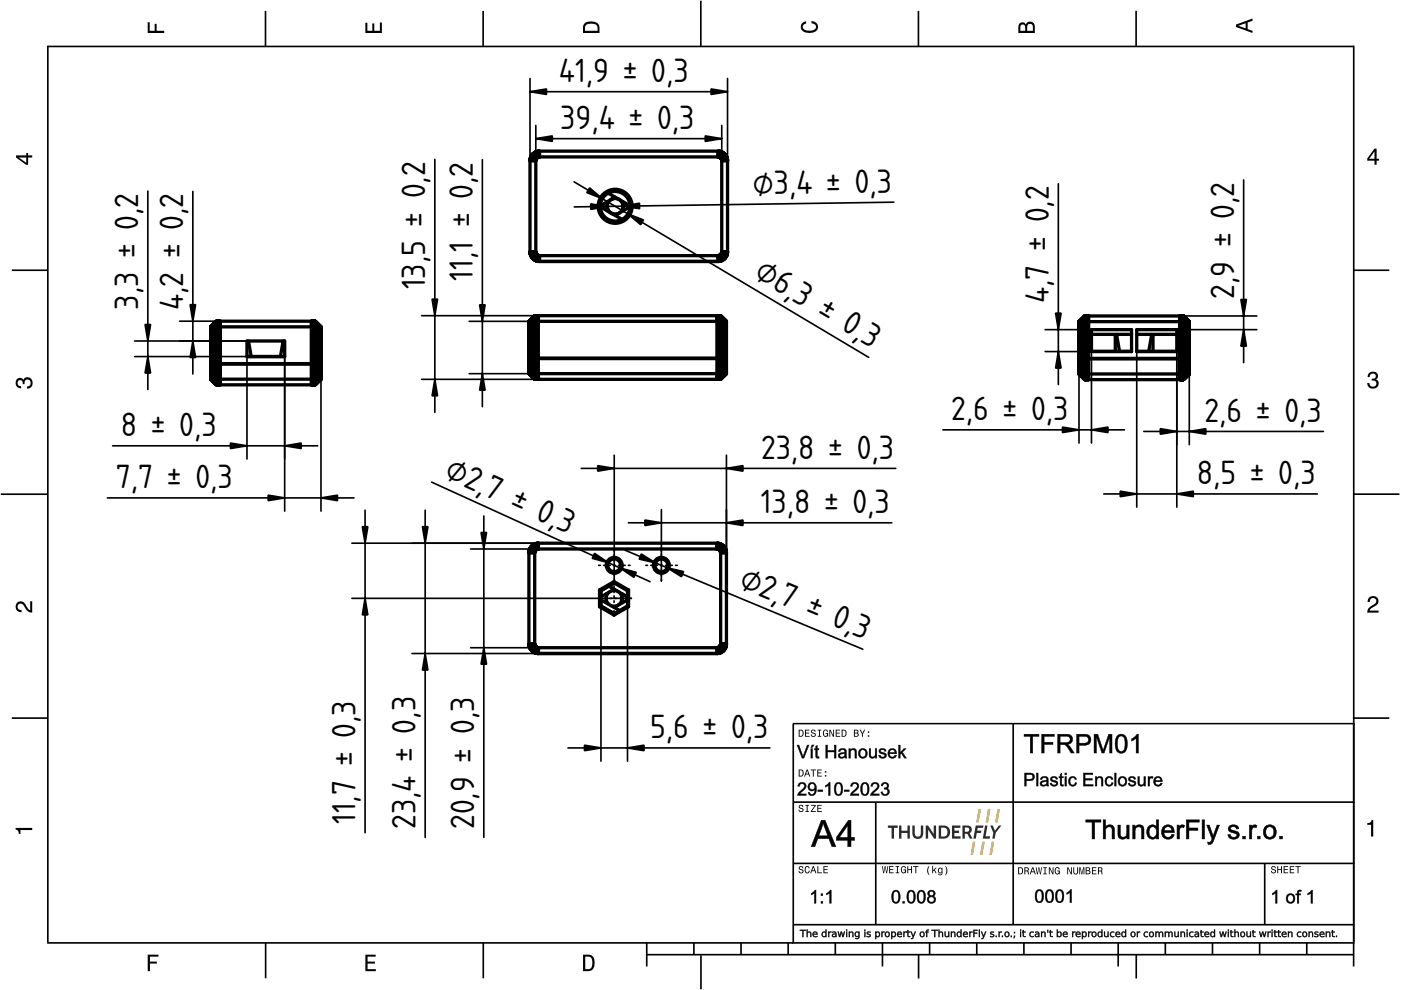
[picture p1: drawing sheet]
<svg xmlns="http://www.w3.org/2000/svg" width="297mm" height="210mm" viewBox="0 0 297 210" stroke-linecap="round" stroke-linejoin="round" font-family="sans-serif">
<defs><g id="words">
<g font-size="6.7">
<text x="118.5" y="17.4">41,9 ± 0,3</text>
<text x="118.8" y="27.4">39,4 ± 0,3</text>
<text x="159.6" y="41.3" transform="rotate(-1 159.6 41.3)">⌀3,4 ± 0,3</text>
<text x="100.2" y="59.5" transform="rotate(-90 100.2 59.5)">11,1 ± 0,2</text>
<text x="159.6" y="58.8" transform="rotate(31 159.6 58.8)">⌀6,3 ± 0,3</text>
<text x="29.3" y="65.6" transform="rotate(-90 29.3 65.6)">3,3 ± 0,2</text>
<text x="38.9" y="65.8" transform="rotate(-90 38.9 65.8)">4,2 ± 0,2</text>
<text x="90.2" y="61.4" transform="rotate(-90 90.2 61.4)">13,5 ± 0,2</text>
<text x="222.4" y="64.3" transform="rotate(-90 222.4 64.3)">4,7 ± 0,2</text>
<text x="261.7" y="63.3" transform="rotate(-90 261.7 63.3)">2,9 ± 0,2</text>
<text x="201.7" y="89.1">2,6 ± 0,3</text>
<text x="255.4" y="89.5">2,6 ± 0,3</text>
<text x="25.6" y="92.5">8 ± 0,3</text>
<text x="94" y="101.1" transform="rotate(25 94 101.1)">⌀2,7 ± 0,3</text>
<text x="161.4" y="97.3">23,8 ± 0,3</text>
<text x="24.5" y="103.5">7,7 ± 0,3</text>
<text x="253.8" y="102.7">8,5 ± 0,3</text>
<text x="161.3" y="108.8">13,8 ± 0,3</text>
<text x="156.4" y="124.4" transform="rotate(23 156.4 124.4)">⌀2,7 ± 0,3</text>
<text x="137.9" y="156.6">5,6 ± 0,3</text>
<text x="75.4" y="174.7" transform="rotate(-90 75.4 174.7)">11,7 ± 0,3</text>
<text x="88.1" y="175.8" transform="rotate(-90 88.1 175.8)">23,4 ± 0,3</text>
<text x="100.6" y="175.8" transform="rotate(-90 100.6 175.8)">20,9 ± 0,3</text>
</g>
</g></defs>
<g fill="none" stroke="#000" stroke-width=".35">
<path d="M10.1 9.9h277M10.1 9.7v190.1M56.3 2.3v7.5M102.4 2.3v7.5M148.6 .1v9.8M194.7 2.3v7.5M240.9 2.3v7.5M287 9.7v195.2M2.5 57.3h7.5M287.1 57.3h7.5M.2 104.8h10M287 104.8h9.7"/>
<path d="M2.5 152.3h7.5M168.2 153.4v46.7M214.8 153.3v42.8M287.1 152.3h7.5M168.1 170.1h119.1M185.7 170.1v26M10 199.9h277.2M56.3 199.9v7.5M102.5 199.9v7.5M137.1 199.9v5M147.1 199.9v2.5M157.1 199.9v2.5"/>
<path d="M167.1 199.9v2.5M168.1 196.1h119.1M168.1 183.1h119.1M177.1 199.9v2.5M187.1 199.9v5M197.1 199.9v2.5M207.1 199.9v2.5M217.1 199.9v2.5M227.1 199.9v2.5M237.1 199.9v5M247.1 199.9v2.5M257.1 199.9v2.5"/>
<path d="M267.1 199.9v2.5M268.1 183.1v13M277.1 199.9v2.5M137.1 202.4h150M148.6 202.6v7.2M194.8 202.4v5.1M240.9 202.4v5.1"/>
</g>
<g fill="#000">
<path d="M31.3 4.7h.4v1.8h1.1v-1.4h.4v1.4h1.6v.5h-3.5z" fill-rule="evenodd"/>
<path d="M77.5 4.8h.4v1.7h1v-1.5h.5v1.5h1.1v-1.7h.5v2.2h-3.5z" fill-rule="evenodd"/>
<path d="M124 4.9a2.19 2.19 0 0 0-.4 2.1h3.5v-1.2a1.42 1.42 0 0 0-1.7-1.3zM124.3 5.2a2.14 2.14 0 0 1 2.3 .3l.1 1h-2.7l.1-1z" fill-rule="evenodd"/>
<path d="M170.1 4.9l.8-.4v.5a.7 .7 0 0 0-.7 .5 .7 .7 0 0 0 .3 .8 1.69 1.69 0 0 0 2.5-.6 .9 .9 0 0 0-.9-.8v-.5a1.24 1.24 0 0 1 1.3 1.1 1.24 1.24 0 0 1-1 1.4 2.22 2.22 0 0 1-2.5-.7l-.1-.5z" fill-rule="evenodd"/>
<path d="M216.1 5l-.2 .8v1.2h3.5v-1.3a.98 .98 0 0 0-.7-1.1 .98 .98 0 0 0-1.2 .6 .84 .84 0 0 0-1.4-.2zM216.4 5.3a.54 .54 0 0 1 .7-.1 .54 .54 0 0 1 .3 .6v.7h-1.1zM217.9 5.2a.62 .62 0 0 1 .7-.1 .62 .62 0 0 1 .4 .6v.8h-1.2z" fill-rule="evenodd"/>
<path d="M262.1 5.2v.5l3.5 1.3v-.5l-1.1-.3v-1.4l1.1-.4v-.5zM262.6 5.5l1.5-.6v1.1z" fill-rule="evenodd"/>
<path d="M3.4 32.9v.5l2.1 1.5h.5v-1.5h.8v-.5h-.8v-.5h-.4v.5zM4 33.4h1.6v1.1z" fill-rule="evenodd"/>
<path d="M291.4 31.5l-1.5 2.1v.5h1.5v.8h.5v-.8h.5v-.4h-.5v-2.2zM291.4 32.1v1.6h-1.1z" fill-rule="evenodd"/>
<path d="M3.6 80.4a.86 .86 0 0 1 1.4 .1 1.06 1.06 0 0 1 1.2-.5 1.06 1.06 0 0 1 .7 1.2 1.1 1.1 0 0 1-1.2 1.2v-.5a.71 .71 0 0 0 .8-.9 .71 .71 0 0 0-1.3-.1v.6h-.4a.61 .61 0 0 0-.3-.8 .61 .61 0 0 0-.8 .2 .61 .61 0 0 0 .2 .8l.6 .2v.4a1.15 1.15 0 0 1-1.2-.6 1.15 1.15 0 0 1 .3-1.3z" fill-rule="evenodd"/>
<path d="M290.3 79.1a1.08 1.08 0 0 1 1.3-.2 1.08 1.08 0 0 1 .5 1.3l-.4 .2a1.06 1.06 0 0 1 .6 1.3 1.06 1.06 0 0 1-1.2 .7 1.1 1.1 0 0 1-1.2-1.2h.4a.71 .71 0 0 0 1 .8 .71 .71 0 0 0 .1-1.3h-.6v-.4a.61 .61 0 0 0 .8-.3 .61 .61 0 0 0-.2-.8 .61 .61 0 0 0-.8 .2l-.2 .5h-.4z" fill-rule="evenodd"/>
<path d="M3.6 127.8a1.22 1.22 0 0 1 2 .7l.4 .6 .4 .3v-1.9h.4v2.4a1.8 1.8 0 0 1-1.7-1.4 .71 .71 0 0 0-.9-.5 .71 .71 0 0 0-.5 .8 .71 .71 0 0 0 .9 .6v.4a1.18 1.18 0 0 1-1.2-.6 1.18 1.18 0 0 1 .2-1.4z" fill-rule="evenodd"/>
<path d="M290.3 126.7a1.18 1.18 0 0 1 1.9 .3 1.18 1.18 0 0 1-1 1.7l-.5 .3-.3 .5h1.9v.4h-2.4a1.8 1.8 0 0 1 1.4-1.7 .71 .71 0 0 0 .5-.9 .71 .71 0 0 0-.9-.5 .71 .71 0 0 0-.5 .8h-.4z" fill-rule="evenodd"/>
<path d="M3.3 175.5h3.5v.5h-2.5v.8h-.3a.77 .77 0 0 0-.7-.9z" fill-rule="evenodd"/>
<path d="M289.9 174.5a.77 .77 0 0 0 .9-.7h.4v3.6h-.5v-2.5h-.8z" fill-rule="evenodd"/>
<path d="M169.5 183.7a.53 .53 0 0 0 0 .7 .53 .53 0 0 0 .6 .2 .32 .32 0 0 1-.2 .4 .32 .32 0 0 1-.4-.3h-.2a.5 .5 0 0 0 .7 .5 .5 .5 0 0 0 .1-.9h-.4a.28 .28 0 0 1-.1-.4 .28 .28 0 0 1 .4-.2 .28 .28 0 0 1 .1 .4h.2a.51 .51 0 0 0-.3-.5 .51 .51 0 0 0-.5 .1zM170.8 183.8l-.2 .3a.67 .67 0 0 0 .1 .8 .67 .67 0 0 0 .8 .1l.2-.4h-.2l-.2 .4a.6 .6 0 0 1-.5-.6 .6 .6 0 0 1 .5-.6l.2 .3h.2l-.2-.4a.5 .5 0 0 0-.7 .1zM172.3 183.6l-.5 1.6h.2l.1-.5h.6l.2 .5h.2l-.6-1.6zM172.4 183.9l.3 .6h-.5zM173.3 183.7v1.5h1v-.2h-.8v-1.3zM174.6 183.7v1.5h.9v-.2h-.7v-.5h.7v-.2h-.7v-.5h.7v-.1z" fill-rule="evenodd"/>
<path d="M187 183.6l.3 1.5h.1l.3-1.3 .2 1.3h.2l.2-1.5h-.1l-.2 1.3-.2-1.3h-.2l-.2 1.3-.2-1.3zM188.5 183.6v1.5h1v-.1h-.8v-.5h.7v-.2h-.7v-.5h.7v-.2zM189.9 183.6v.2h.3v1.2h-.3v.1h.7v-.1h-.2v-1.2h.2v-.2zM191.2 183.8a.82 .82 0 0 0 .5 1.4l.3-.3 .1 .2v-.8h-.5v.2h.3l-.2 .5a.6 .6 0 0 1-.5-.6 .6 .6 0 0 1 .5-.6l.2 .3h.2l-.2-.4a.53 .53 0 0 0-.7 .1zM192.4 183.6v1.5h.2v-.7h.6v.7h.2v-1.5h-.2v.7h-.6v-.7zM193.6 183.6v.2h.5v1.3h.2v-1.3h.4v-.2zM196.9 183.6a1.35 1.35 0 0 0 .2 2 1.84 1.84 0 0 1 0-2zM197.6 183.6v1.5h.2v-.4l.2-.2 .4 .6h.2l-.4-.7 .4-.4h-.2l-.6 .5v-.9zM199 184.1a.59 .59 0 0 0-.2 .7 .59 .59 0 0 0 .7 .3l.1-.1a.31 .31 0 0 1-.1 .4 .31 .31 0 0 1-.4-.1h-.2a.47 .47 0 0 0 .5 .3 .47 .47 0 0 0 .4-.5v-1.1h-.2v.2l-.3-.3zM199.1 184.2l.1-.1a.42 .42 0 0 1 .4 .5 .42 .42 0 0 1-.4 .4l-.1-.2zM200.4 183.6a1.85 1.85 0 0 1 0 2 1.22 1.22 0 0 0 0-2z" fill-rule="evenodd"/>
<path d="M31.3 202.4h2.3v.4h-1.8v1.1h1.5v.4h-1.5v1.6h-.5z" fill-rule="evenodd"/>
<path d="M77.5 202.4h2.1v.4h-1.7v1.1h1.6v.4h-1.6v1.2h1.8v.4h-2.2z" fill-rule="evenodd"/>
<path d="M123.6 202.4v3.5h1.2a1.42 1.42 0 0 0 1.3-1.7 1.38 1.38 0 0 0-1.3-1.8zM124.1 202.8l1 .1a1.89 1.89 0 0 1 0 2.5l-1 .1z" fill-rule="evenodd"/>
</g>
<path d="M168.1 153.4h119.1" fill="none" stroke="#000" stroke-width=".32"/>
<g fill="#2e2a2b">
<path d="M188.2 175h2.1v.5h-.8v2.3h-.5v-2.3h-.8z"/>
<path d="M190.6 175h.5v1.1h1.3v-1.1h.5v2.8h-.5v-1.2h-1.3v1.2h-.5z"/>
<path d="M193.4 175h.5v1.5a.68 .68 0 0 0 .7 .9 .68 .68 0 0 0 .6-.9v-1.5h.5v1.6a1.16 1.16 0 0 1-1.1 1.3 1.16 1.16 0 0 1-1.2-1.3z"/>
<path d="M196.3 175h.5l1.2 1.8v-1.8h.5v2.8h-.4l-1.3-1.9v1.9h-.5z"/>
<path d="M201.8 175h1.8v.5h-1.2v.6h.9v.5h-.9v.7h1.3v.5h-1.9z"/>
<path d="M206.9 175h1.6l-.1 .5h-1.1l-.1 .6h.9l-.1 .5h-.9l-.2 1.2h-.5z"/>
<path d="M208.9 175h.5l-.4 2.3h.9l-.1 .5h-1.4z"/>
<path d="M210 175h.5l.4 1.1 .9-1.1h.5l-1.2 1.6-.2 1.2h-.5l.2-1.2z"/>
<path d="M199.5 175.5v1.9a1 1 0 0 0 1.4-1 1 1 0 0 0-1.4-.9zM199 175h1.1a1.39 1.39 0 0 1 1.3 1.4 1.39 1.39 0 0 1-1.3 1.4h-1.1z"/>
<path d="M204.6 175.5v.9l.7-.1a.45 .45 0 0 0 0-.8zM204.1 175a2.23 2.23 0 0 1 1.7 .2 .87 .87 0 0 1-.2 1.4l.6 1.2h-.6l-.5-1h-.5v1h-.5z"/>
</g>
<g fill="#fab20b">
<path d="M206.3 178.5h.5l-.5 2.8h-.5z"/>
<path d="M208.3 178.5h.5l-.5 2.8h-.5z"/>
<path d="M210.3 178.5h.5l-.5 2.8h-.5z"/>
<path d="M207.5 171.6h.5l-.5 2.8h-.5z"/>
<path d="M209.5 171.6h.5l-.5 2.8h-.5z"/>
<path d="M211.5 171.6h.5l-.5 2.8h-.5z"/>
</g>
<g fill="#000">
<path d="M169.3 154.7v1.5h.5a.77 .77 0 0 0 .6-.7 .77 .77 0 0 0-.6-.8zM169.5 154.9a.58 .58 0 0 1 .7 .6 .58 .58 0 0 1-.7 .5zM170.7 154.7v1.5h.9v-.2h-.7v-.5h.7v-.2h-.7v-.4h.7v-.2zM172.1 154.8a.53 .53 0 0 0 0 .6 .53 .53 0 0 0 .6 .2 .32 .32 0 0 1-.2 .5 .32 .32 0 0 1-.4-.4h-.2a.5 .5 0 0 0 .7 .6 .5 .5 0 0 0 .1-.9l-.4-.1a.28 .28 0 0 1-.1-.4 .28 .28 0 0 1 .4-.1 .28 .28 0 0 1 .1 .4h.2a.51 .51 0 0 0-.3-.5 .51 .51 0 0 0-.5 .1zM173.4 154.7v.2h.2v1.1h-.2v.2h.7v-.2h-.3v-1.1h.3v-.2zM174.6 154.9a.81 .81 0 0 0 .5 1.3l.3-.2 .2 .2v-.8h-.6v.2h.4l-.2 .4a.6 .6 0 0 1-.5-.5 .6 .6 0 0 1 .5-.6l.1 .3h.3l-.2-.4a.53 .53 0 0 0-.8 .1zM175.8 154.7v1.5h.2v-1.2l.6 1.2h.2v-1.5h-.1v1.2l-.6-1.2zM177.2 154.7v1.5h.9v-.2h-.7v-.5h.7v-.2h-.7v-.4h.7v-.2zM178.4 154.7v1.5h.5a.77 .77 0 0 0 .6-.7 .77 .77 0 0 0-.6-.8zM178.6 154.9a.58 .58 0 0 1 .7 .6 .58 .58 0 0 1-.7 .5zM181 154.7v1.5h.6a.42 .42 0 0 0 .5-.3 .42 .42 0 0 0-.3-.5l.2-.2-.1-.4zM181.2 154.9h.4a.23 .23 0 0 1 .2 .2 .23 .23 0 0 1-.3 .2h-.3zM181.2 155.5h.4a.26 .26 0 0 1 .3 .3 .26 .26 0 0 1-.3 .2h-.4zM182.2 154.7l.6 .9v.6h.2v-.6l.4-.9h-.2l-.3 .7-.4-.7zM184 155.9v.3h.3v-.3zM184 155.1v.3h.3v-.3z" fill-rule="evenodd"/>
<path d="M169.5 170.7a.53 .53 0 0 0 0 .7 .53 .53 0 0 0 .6 .2 .32 .32 0 0 1-.2 .4 .32 .32 0 0 1-.4-.3h-.2a.5 .5 0 0 0 .7 .5 .5 .5 0 0 0 .1-.8l-.4-.1a.28 .28 0 0 1-.1-.4 .28 .28 0 0 1 .4-.2 .28 .28 0 0 1 .1 .4h.2a.51 .51 0 0 0-.3-.5 .51 .51 0 0 0-.5 .1zM170.8 170.7v.1h.2v1.2h-.2v.2h.7v-.2h-.3v-1.2h.3v-.1zM172 170.7v.1h.7l-.8 1.4h1.1v-.2h-.9l.9-1.3zM173.3 170.7v1.5h.9v-.2h-.7v-.5h.7v-.2h-.7v-.5h.7v-.1z" fill-rule="evenodd"/>
<path d="M169.3 163.2v1.5h.5a.77 .77 0 0 0 .6-.8 .77 .77 0 0 0-.6-.7zM169.5 163.3a.58 .58 0 0 1 .7 .6 .58 .58 0 0 1-.7 .6zM171 163.2l-.5 1.5h.2l.1-.5h.6l.2 .5h.2l-.6-1.5zM171.1 163.4l.3 .6h-.5zM171.9 163.2v.1h.4v1.4h.2v-1.4h.5v-.1zM173.3 163.2v1.5h.9v-.2h-.7v-.5h.7v-.2h-.7v-.5h.7v-.1zM174.9 164.3v.4h.3v-.4zM174.9 163.5v.3h.3v-.3z" fill-rule="evenodd"/>
<path d="M215.9 183.9v1.5h.5a.77 .77 0 0 0 .6-.8 .77 .77 0 0 0-.6-.7zM216.1 184.1a.57 .57 0 0 1 .6 .5 .57 .57 0 0 1-.6 .6zM217.2 183.9v1.5h.2v-.7a.45 .45 0 0 1 .5 .2 .45 .45 0 0 1 .1 .5l.2-.1-.3-.7a.42 .42 0 0 0 .2-.4 .42 .42 0 0 0-.4-.3zM217.4 184.1h.2a.26 .26 0 0 1 .3 .2 .26 .26 0 0 1-.3 .3h-.2zM218.9 183.9l-.6 1.5h.2l.2-.5h.6l.1 .5h.2l-.5-1.5zM219 184.1l.2 .7h-.5zM219.6 183.9l.3 1.5h.1l.3-1.3 .2 1.3h.2l.2-1.5h-.1l-.2 1.3-.2-1.3h-.2l-.2 1.3-.2-1.3zM221.2 183.9v.2h.3v1.1h-.3v.2h.7v-.2h-.2v-1.1h.2v-.2zM222.4 183.9v1.5h.2v-1.2l.5 1.2h.3v-1.5h-.2v1.2l-.6-1.2zM223.8 184.1a.81 .81 0 0 0 .5 1.3l.3-.2 .1 .2v-.8h-.5v.2h.3l-.2 .4a.6 .6 0 0 1-.5-.6 .6 .6 0 0 1 .5-.6l.2 .3h.2l-.2-.3a.53 .53 0 0 0-.7 .1zM226.3 183.9v1.5h.2v-1.2l.5 1.2h.3v-1.5h-.2v1.2l-.6-1.2zM227.6 183.9v.9a.52 .52 0 0 0 .5 .6 .52 .52 0 0 0 .5-.6v-.9h-.2v.9a.33 .33 0 0 1-.3 .4 .33 .33 0 0 1-.3-.4v-.9zM228.8 183.9v1.5h.2v-1.4l.3 1.4h.2l.2-1.4v1.4h.2v-1.5h-.3l-.2 1.3-.3-1.3zM230.2 183.9v1.5h.5a.42 .42 0 0 0 .5-.3 .42 .42 0 0 0-.3-.5l.2-.2-.1-.4zM230.4 184.1h.3a.23 .23 0 0 1 .2 .2 .23 .23 0 0 1-.2 .2h-.3zM230.4 184.7h.3a.26 .26 0 0 1 .3 .2 .26 .26 0 0 1-.3 .3h-.3zM231.5 183.9v1.5h1v-.2h-.8v-.5h.7v-.2h-.7v-.4h.8v-.2zM232.8 183.9v1.5h.2v-.7a.45 .45 0 0 1 .5 .2 .45 .45 0 0 1 .1 .5l.2-.1-.3-.7a.42 .42 0 0 0 .2-.4 .42 .42 0 0 0-.4-.3zM233 184.1h.2a.26 .26 0 0 1 .3 .2 .26 .26 0 0 1-.3 .3h-.2z" fill-rule="evenodd"/>
<path d="M269.6 183.7a.53 .53 0 0 0 0 .7 .53 .53 0 0 0 .6 .2 .32 .32 0 0 1-.2 .4 .32 .32 0 0 1-.3-.3h-.2a.5 .5 0 0 0 .6 .5 .5 .5 0 0 0 .2-.9h-.4a.28 .28 0 0 1-.1-.4 .28 .28 0 0 1 .3-.2 .28 .28 0 0 1 .2 .4h.2a.51 .51 0 0 0-.3-.5 .51 .51 0 0 0-.6 .1zM270.8 183.7v1.5h.2v-.8h.6v.8h.2v-1.5h-.2v.6h-.6v-.6zM272.2 183.7v1.5h.9v-.2h-.7v-.5h.6v-.2h-.6v-.5h.7v-.1zM273.5 183.7v1.5h.9v-.2h-.7v-.5h.6v-.2h-.6v-.5h.7v-.1zM274.7 183.7v.1h.4v1.4h.2v-1.4h.5v-.1z" fill-rule="evenodd"/>
</g>
<g fill="#000">
<path d="M217.1 155.6h3.2v.6l-1.3-.1v3.6h-.6v-3.6l-1.3 .1zM217.1 155.7v.4h1.4l-.1 3.6h.6l-.1-3.6h1.4v-.4zM220.8 155.6h2.8v.6l-2.2-.1v1.3l1.9-.1v.6l-1.9-.1v1.9h-.6zM220.9 155.7v4h.5l-.1-1.9h2v-.4h-2v-1.3h2.2v-.4zM224.2 155.6h1.8a1.13 1.13 0 0 1 1.5 1 1.13 1.13 0 0 1-1.2 1.2l.7 .5 .8 1.4h-.7l-.5-.9-.9-.9h-.9v1.8h-.6zM224.2 155.7v4h.6l-.1-1.9 1.2 .2 1.2 1.7h.7l-1.2-1.7-.4-.2a1.08 1.08 0 0 0 1.2-1.1 1.08 1.08 0 0 0-1.4-1zM224.8 156.1v1.3h1.1a.65 .65 0 0 0 .9-.5 .65 .65 0 0 0-.8-.7zM224.7 156.1h1.3a.74 .74 0 0 1 .9 .8 .74 .74 0 0 1-1 .6h-1.2zM228.2 155.6l2.2 .1a1.18 1.18 0 0 1 1 1.3 1.18 1.18 0 0 1-1.2 1.1l-1.4-.1v1.7h-.6zM228.3 155.7v4h.5l-.1-1.7h1.1a1.18 1.18 0 0 0 1.5-1.2 1.18 1.18 0 0 0-1.5-1.1zM228.8 156.1v1.4a2.43 2.43 0 0 0 1.7-.2 .73 .73 0 0 0-.2-1.1zM228.7 156.1h1.1a.79 .79 0 0 1 1 .7 .79 .79 0 0 1-1 .8h-1.1zM231.9 155.6h.9l1.1 3.5 1.1-3.5h.8v4.1h-.6l.1-3.4-1.2 3.4h-.5l-1.1-3.4v3.4h-.6zM232 155.7v4h.5v-3.5l1.1 3.5h.5l1.2-3.4v3.4h.5v-4h-.7l-1.2 3.5-1.1-3.5zM237 155.8a1.37 1.37 0 0 1 1.5 .1 1.37 1.37 0 0 1 .6 1.4 2.05 2.05 0 0 1-1.1 2.4 1.35 1.35 0 0 1-1.6-1.5 2.71 2.71 0 0 1 .6-2.4zM237 155.9a3.3 3.3 0 0 0-.2 3.4 1.3 1.3 0 0 0 1.6 .2 1.3 1.3 0 0 0 .6-1.5 2.03 2.03 0 0 0-.9-2.3h-.6zM237.2 156.3a3.5 3.5 0 0 0 .1 2.8 .8 .8 0 0 0 1-.1 .8 .8 0 0 0 .2-.9v-.9a.78 .78 0 0 0-.3-.9 .78 .78 0 0 0-1 .1zM237.3 156.1a.89 .89 0 0 1 1 .2 .89 .89 0 0 1 .3 .9v.9a.85 .85 0 0 1-.4 1.1 .85 .85 0 0 1-1.1-.2 3.1 3.1 0 0 1 .2-2.9zM239.9 156.6l.7-.5 .4-.5h.4v4.1h-.6l.1-3.1-1 .6zM239.9 156.7v.4l1-.7v3.3h.5v-4h-.3a1.86 1.86 0 0 1-1.2 1z"/>
<path d="M217.1 155.7h3.2v.4h-1.3v3.6h-.6v-3.6h-1.3zM220.9 155.7h2.6v.4h-2.1v1.3h1.9v.4h-1.9v1.9h-.5zM224.2 155.7h1.8a1.11 1.11 0 0 1 1.4 .9 1.11 1.11 0 0 1-1.1 1.2l.6 .6 .9 1.3h-.7l-.5-.9a1.34 1.34 0 0 0-1.2-.9h-.6v1.8h-.6zM224.8 156.1v1.3h1.1a.7 .7 0 0 0 1-.5 .7 .7 0 0 0-.9-.8zM228.3 155.7h1.5a1.22 1.22 0 0 1 1.5 1.1 1.22 1.22 0 0 1-1.5 1.2h-1v1.7h-.5zM228.8 156.1v1.5a2.46 2.46 0 0 0 1.7-.2 .74 .74 0 0 0 .2-.9 .74 .74 0 0 0-.9-.4zM232 155.7h.8l1.1 3.4 1.2-3.4h.7v4h-.5v-3.4l-1.2 3.4h-.5l-1.1-3.4v3.4h-.5zM237 155.9a1.33 1.33 0 0 1 1.5 0 1.33 1.33 0 0 1 .5 1.4 2.01 2.01 0 0 1-1 2.4 1.31 1.31 0 0 1-1.6-1.5 2.67 2.67 0 0 1 .6-2.3zM237.3 156.2a3 3 0 0 0 0 3 .84 .84 0 0 0 1-.1 .84 .84 0 0 0 .2-1v-.9a.85 .85 0 0 0-.2-.9 .85 .85 0 0 0-1-.1zM239.9 156.7l.7-.5 .5-.5h.3v4h-.5v-3.2l-1 .6z"/>
<path d="M168.9 157.9h.5l.9 2.5 .8-2.5h.5l-1.1 2.9h-.5zM169 158l1.1 2.7h.3l1.1-2.7h-.3l-.9 2.6-.9-2.6zM171.9 158.7h.4v2.1h-.4zM171.9 158.7v2h.4v-2zM172.1 157.9h.6l-.5 .6h-.4zM172.2 158l-.2 .5h.2l.4-.5zM172.9 158.2l.4-.2v.7h.4v.3h-.4v1.3l.4 .1v.4a.57 .57 0 0 1-.6-.1 .57 .57 0 0 1-.2-.5v-1.2h-.2v-.3h.2zM172.9 158.2l.1 .6-.3-.1v.3h.3v1.2a.46 .46 0 0 0 .1 .5 .46 .46 0 0 0 .6 0l-.1-.2a.27 .27 0 0 1-.3 0 .27 .27 0 0 1-.1-.3v-1.2h.4v-.3l-.4 .1 .1-.8zM175 157.9h.5v1.2h1.4l-.1-1.2h.5v2.9h-.5v-1.4h-1.3v1.4h-.5zM175.1 158v2.7h.4l-.1-1.3h1.5v1.3h.4v-2.7h-.4v1.2h-1.5l.1-1.2zM177.9 158.9a.89 .89 0 0 1 1-.3 .89 .89 0 0 1 .6 .8l.1 1.4h-.4l-.1-.3a.73 .73 0 0 1-1 .3 .73 .73 0 0 1-.2-1.1l1.2-.3a.47 .47 0 0 0-.5-.4 .47 .47 0 0 0-.5 .4l-.4-.1zM178 159l-.2 .3 .3 .1a.52 .52 0 0 1 .4-.5 .52 .52 0 0 1 .5 .2l.1 .4-.9 .1a.6 .6 0 0 0-.3 1 .99 .99 0 0 0 1.3-.2v.3h.4l-.2-.3v-1.3a.97 .97 0 0 0-1.4-.1zM178.2 160v.1a.43 .43 0 0 0 .3 .4 .43 .43 0 0 0 .5-.3l.1-.5zM178.1 159.9l1-.2a.57 .57 0 0 1-.3 .8 .57 .57 0 0 1-.8-.4zM179.9 158.7h.4v.3a.73 .73 0 0 1 .9-.3 .73 .73 0 0 1 .5 .8v1.3h-.5v-1.3a.45 .45 0 0 0-.5-.5 .45 .45 0 0 0-.3 .6v1.2h-.5zM180 158.7v2h.3v-1.1a.54 .54 0 0 1 .4-.7 .54 .54 0 0 1 .6 .6v1.2h.3v-1.5a.73 .73 0 0 0-.7-.5 .73 .73 0 0 0-.7 .5l.1-.5zM182.3 158.9a1.05 1.05 0 0 1 1.5 .2 1.05 1.05 0 0 1-.2 1.5 1.05 1.05 0 0 1-1.5-.3l-.1-.9zM182.3 158.9a1.03 1.03 0 0 0-.2 1.3 1.03 1.03 0 0 0 1.3 .4 1.02 1.02 0 0 0 .3-1.4 1.02 1.02 0 0 0-1.4-.3zM182.6 159.2a.7 .7 0 0 0-.2 .9 .7 .7 0 0 0 .8 .3 .68 .68 0 0 0 .3-1 .68 .68 0 0 0-.9-.2zM182.5 159.1a.77 .77 0 0 1 1.1 .4 .77 .77 0 0 1-.7 1.1 .84 .84 0 0 1-.4-1.5zM184.2 158.7h.5l-.1 1.5a.48 .48 0 0 0 .6 .2 .48 .48 0 0 0 .3-.6v-1.1h.4v2.1h-.4l.1-.4a.73 .73 0 0 1-.7 .4 .73 .73 0 0 1-.7-.5zM184.3 158.7v1.6a.68 .68 0 0 0 .7 .5 .68 .68 0 0 0 .6-.5v.4h.3v-2h-.3v1.1a.55 .55 0 0 1-.5 .8 .55 .55 0 0 1-.5-.8v-1.1zM186.4 158.9l.2-.1a.84 .84 0 0 1 1.3 .5h-.3a.41 .41 0 0 0-.4-.3 .41 .41 0 0 0-.4 .3l.3 .2a.68 .68 0 0 1 .9 .7 .68 .68 0 0 1-.9 .6 .71 .71 0 0 1-.8-.7l.3-.1a.5 .5 0 0 0 .4 .5 .5 .5 0 0 0 .6-.3l-.1-.2-.3-.1a.66 .66 0 0 1-.7-.3 .66 .66 0 0 1-.1-.7zM186.5 158.9a.59 .59 0 0 0 0 .7 .59 .59 0 0 0 .7 .2l.4 .3a.5 .5 0 0 1-.5 .5 .5 .5 0 0 1-.5-.5h-.3a.82 .82 0 0 0 .9 .6 .82 .82 0 0 0 .7-.7l-.3-.3-1-.4a.48 .48 0 0 1 .5-.4 .48 .48 0 0 1 .5 .4h.3a.88 .88 0 0 0-1.4-.4zM188.5 158.9a.96 .96 0 0 1 1.2-.1 .96 .96 0 0 1 .4 1.1l-1.5-.1a.56 .56 0 0 0 .5 .6 .56 .56 0 0 0 .6-.4l.4 .1a.91 .91 0 0 1-.7 .8 .91 .91 0 0 1-.9-.4l-.3-.7zM188.5 159a.99 .99 0 0 0 0 1.4 .99 .99 0 0 0 1.4 .1l.2-.4h-.4a.59 .59 0 0 1-.7 .4 .59 .59 0 0 1-.4-.7h1.5a1.11 1.11 0 0 0-.9-1.1zM188.8 159.2l-.2 .3h1.1l-.1-.3-.3-.2zM188.8 159.1a.57 .57 0 0 1 .6-.1 .57 .57 0 0 1 .3 .6h-1.1zM190.5 157.9h.4v1.6l.7-.8h.6l-.9 .8 1 1.3h-.6l-.6-1.1-.2 .2v.9h-.4zM190.5 158v2.7h.4l-.1-.8 .3-.3 .7 1.1 .3 .1-.8-1.3 .8-.8h-.4l-.9 1 .1-1.7z"/>
<path d="M169 158h.4l.9 2.4 .9-2.4h.3l-1.1 2.7h-.3zM171.9 158.7h.4v2h-.4zM172.2 158h.4l-.4 .5h-.3zM172.9 158.2l.4-.2v.7h.3v.3h-.3v1.2l.1 .2h.2l.1 .3a.5 .5 0 0 1-.6 0 .5 .5 0 0 1-.2-.5v-1.2h-.2v-.3h.2zM175.1 158h.4v1.1h1.4v-1.1h.4v2.7h-.4v-1.3h-1.4v1.3h-.4zM177.9 159a.86 .86 0 0 1 .9-.3 .86 .86 0 0 1 .6 .7l.2 1.3h-.4l-.1-.2a.74 .74 0 0 1-.9 .3 .74 .74 0 0 1-.4-.9l.4-.3 .9-.1a.51 .51 0 0 0-.4-.6 .51 .51 0 0 0-.6 .5l-.3-.1zM178.2 160a.36 .36 0 0 0 0 .5 .36 .36 0 0 0 .5 0l.4-.3v-.5zM180 158.7h.3v.3a.72 .72 0 0 1 .8-.3 .72 .72 0 0 1 .5 .8v1.2h-.3v-1.2a.5 .5 0 0 0-.6-.5 .5 .5 0 0 0-.4 .6v1.1h-.3zM182.3 158.9a1.01 1.01 0 0 1 1.4 .2 1.01 1.01 0 0 1-.2 1.4 1.01 1.01 0 0 1-1.4-.2l-.1-.9zM182.5 159.2a.74 .74 0 0 0-.1 .9 .74 .74 0 0 0 .8 .3 .73 .73 0 0 0 .3-1 .73 .73 0 0 0-1-.2zM184.3 158.7h.3v1.1a.5 .5 0 0 0 .5 .7 .5 .5 0 0 0 .5-.7v-1.1h.3v2h-.3v-.3a.71 .71 0 0 1-.9 .4 .71 .71 0 0 1-.4-.8zM186.5 158.9a.87 .87 0 0 1 1.4 .4h-.4a.4 .4 0 0 0-.4-.4 .4 .4 0 0 0-.3 .5l.1 .1a.86 .86 0 0 1 1 .8 .89 .89 0 0 1-.8 .5 .89 .89 0 0 1-.8-.7h.3a.45 .45 0 0 0 .5 .5 .45 .45 0 0 0 .4-.6h-.1a.88 .88 0 0 1-1-.9zM188.5 159a.94 .94 0 0 1 1.1-.2 .94 .94 0 0 1 .5 1h-1.5a.58 .58 0 0 0 .4 .7 .58 .58 0 0 0 .7-.4h.4a1 1 0 0 1-1.4 .6 1 1 0 0 1-.3-1.5zM188.8 159.1l-.2 .4h1.1a.55 .55 0 0 0-.3-.5 .55 .55 0 0 0-.6 .1zM190.5 158h.4v1.5l.8-.8h.4l-.8 .8 .9 1.2h-.4l-.7-1-.2 .2v.8h-.4z"/>
<path d="M169.4 166.1a.91 .91 0 0 1 1.4 .2 .91 .91 0 0 1-.5 1.3l-.7 .7h1.3v.4h-1.8a3.1 3.1 0 0 1 1.3-1.7 .53 .53 0 0 0-.2-.8 .53 .53 0 0 0-.7 .5h-.3zM171.5 166.1a.99 .99 0 0 1 1.2 0 .99 .99 0 0 1 .4 1.1 1.1 1.1 0 0 1-.2 1.1 1.1 1.1 0 0 1-1.2 .3l-.4-.6h.4a.57 .57 0 0 0 .7 .4 .57 .57 0 0 0 .4-.8v-.2a.87 .87 0 0 1-1.3 0 .87 .87 0 0 1 0-1.3zM171.5 166.8a.6 .6 0 0 0 1.2 0 .6 .6 0 0 0-1.2 0zM173.4 167.5h1v.3h-1zM175 166.6l.8-.7h.2v2.8h-.3v-2.2l-.7 .4zM177.3 166a.99 .99 0 0 1 1.1 .2 .99 .99 0 0 1 .3 1.1 1.01 1.01 0 0 1-.3 1.1 1.01 1.01 0 0 1-1.1 .2 2.11 2.11 0 0 1 0-2.6zM177.5 166.2a1.88 1.88 0 0 0 .1 2.2h.3a1.72 1.72 0 0 0 0-2.2zM179 167.5h1v.3h-1zM180.6 166.1a.91 .91 0 0 1 1.4 .2 .91 .91 0 0 1-.5 1.3l-.8 .7h1.4v.4h-1.8a3.1 3.1 0 0 1 1.3-1.7 .53 .53 0 0 0-.2-.8 .53 .53 0 0 0-.7 .5h-.4zM182.9 166a.99 .99 0 0 1 1.1 .2 .99 .99 0 0 1 .3 1.1 1.01 1.01 0 0 1-.3 1.1 1.01 1.01 0 0 1-1.1 .2 2.11 2.11 0 0 1 0-2.6zM183.1 166.2a1.88 1.88 0 0 0 .1 2.2h.3a1.72 1.72 0 0 0 0-2.2zM184.9 166.1a.91 .91 0 0 1 1.4 .2 .91 .91 0 0 1-.5 1.3l-.8 .7h1.4v.4h-1.8a3.1 3.1 0 0 1 1.3-1.7 .53 .53 0 0 0-.2-.8 .53 .53 0 0 0-.7 .5h-.4zM187.1 166.1a.74 .74 0 0 1 1.1 0 .74 .74 0 0 1-.1 1.1 .87 .87 0 0 1 0 1.5 .87 .87 0 0 1-1.3-.8h.3a.56 .56 0 0 0 .7 .5 .56 .56 0 0 0 .4-.7 .56 .56 0 0 0-.8-.4l.1-.3a.48 .48 0 0 0 .6-.3 .48 .48 0 0 0-.5-.6 .48 .48 0 0 0-.5 .6l-.3-.1z"/>
<path d="M169.4 166a.95 .95 0 0 1 1.5 .2 .95 .95 0 0 1-.5 1.4l-.8 .7h1.4v.4h-2l.3-.7 .9-.8a.51 .51 0 0 0 .3-.6 .51 .51 0 0 0-.5-.4 .51 .51 0 0 0-.4 .6l-.5-.1zM169.5 166.1l-.3 .6h.3a.58 .58 0 0 1 .9-.5 .58 .58 0 0 1-.1 1l-.9 .9-.3 .6h1.8v-.4l-1.4 .1 .6-.6a1.03 1.03 0 0 0 .4-1.8l-.7-.1zM171.5 166.1a1.03 1.03 0 0 1 1.3-.1 1.03 1.03 0 0 1 .4 1.2 1.14 1.14 0 0 1-.3 1.2 1.14 1.14 0 0 1-1.2 .3l-.3-.3-.1-.4 .4-.1a.53 .53 0 0 0 .7 .4 .53 .53 0 0 0 .3-.7l.1-.2a.82 .82 0 0 1-1 .3 .82 .82 0 0 1-.6-.9zM171.6 166.2a.83 .83 0 0 0-.1 1.3 .83 .83 0 0 0 1.3-.3v.2a.71 .71 0 0 1-.2 .9 .71 .71 0 0 1-.9-.1v-.2h-.4a.89 .89 0 0 0 1.1 .6 .89 .89 0 0 0 .7-1.1 1.11 1.11 0 0 0-1.2-1.6zM171.6 166.8a.55 .55 0 0 0 1.1 0 .55 .55 0 0 0-1.1 0zM171.5 166.8a.65 .65 0 0 1 1.3 0 .65 .65 0 0 1-1.3 0zM173.4 167.4h1.1v.5h-1.1zM173.4 167.5v.3h1v-.3zM174.9 166.5l.6-.3a.39 .39 0 0 1 .6-.3v2.8h-.5l.1-2.2-.8 .5zM175 166.6v.3l.7-.5v2.3h.3v-2.8h-.2l-.3 .4zM177.2 166a1.03 1.03 0 0 1 1.2 .1 1.03 1.03 0 0 1 .3 1.2 1.05 1.05 0 0 1-.2 1.1 1.05 1.05 0 0 1-1.2 .2 2.15 2.15 0 0 1-.1-2.6zM177.3 166.1a2.28 2.28 0 0 0-.2 2.3 .88 .88 0 0 0 1.1 .2 .88 .88 0 0 0 .4-1 1.18 1.18 0 0 0-1-1.7zM177.4 166.4a2.2 2.2 0 0 0 .2 2h.3a1.71 1.71 0 0 0 0-2.2zM177.5 166.2l.4-.1a1.73 1.73 0 0 1 0 2.3h-.3a1.87 1.87 0 0 1-.1-2.2zM178.9 167.4h1.2v.5h-1.2zM179 167.5v.3h1v-.3zM180.6 166a.95 .95 0 0 1 1.4 .2 .95 .95 0 0 1-.5 1.4l-.8 .7h1.4v.4h-1.9l.3-.7 .9-.8a.51 .51 0 0 0 .3-.6 .51 .51 0 0 0-.6-.4 .51 .51 0 0 0-.4 .6l-.4-.1zM180.6 166.1l-.3 .6h.4a.58 .58 0 0 1 .9-.5 .58 .58 0 0 1-.1 1l-.9 .9-.3 .6h1.8v-.4l-1.4 .1 .6-.6a1.03 1.03 0 0 0 .4-1.8l-.7-.1zM182.8 166a1.03 1.03 0 0 1 1.2 .1 1.03 1.03 0 0 1 .3 1.2 1.05 1.05 0 0 1-.3 1.1 1.05 1.05 0 0 1-1.1 .2 2.15 2.15 0 0 1-.1-2.6zM182.9 166.1a2.28 2.28 0 0 0-.2 2.3 .88 .88 0 0 0 1.1 .2 .88 .88 0 0 0 .4-1 1.18 1.18 0 0 0-1-1.7zM183 166.4a2.2 2.2 0 0 0 .2 2h.3a1.71 1.71 0 0 0 0-2.2zM183.1 166.2l.4-.1a1.73 1.73 0 0 1 0 2.3h-.3a1.87 1.87 0 0 1-.1-2.2zM184.9 166a.95 .95 0 0 1 1.4 .2 .95 .95 0 0 1-.5 1.4l-.8 .7h1.4v.4h-1.9l.3-.7 .9-.8a.51 .51 0 0 0 .3-.6 .51 .51 0 0 0-.6-.4 .51 .51 0 0 0-.4 .6l-.4-.1zM184.9 166.1l-.3 .6h.4a.58 .58 0 0 1 .9-.5 .58 .58 0 0 1-.1 1l-.9 .9-.3 .6h1.8v-.4l-1.4 .1 .6-.6a1.03 1.03 0 0 0 .4-1.8l-.7-.1zM187.1 166a.78 .78 0 0 1 1.1 0 .78 .78 0 0 1-.1 1.2 .76 .76 0 0 1 .6 .7 .76 .76 0 0 1-.6 .7 .88 .88 0 0 1-.9 .1 .88 .88 0 0 1-.4-.8l.3-.1a.61 .61 0 0 0 .8 .5 .53 .53 0 0 0 .2-.7 .53 .53 0 0 0-.7-.2v-.4a.44 .44 0 0 0 .6-.3 .44 .44 0 0 0-.4-.6 .44 .44 0 0 0-.4 .6l-.5-.1zM187.1 166.1l-.3 .5 .3 .1a.5 .5 0 0 1 .5-.6 .5 .5 0 0 1 .5 .6 .5 .5 0 0 1-.6 .3l-.1 .3a.58 .58 0 0 1 .8 .4 .58 .58 0 0 1-.4 .7 .58 .58 0 0 1-.7-.5h-.3a.85 .85 0 0 0 1.1 .7 .85 .85 0 0 0 .4-1.3l-.4-.1a.7 .7 0 0 0 .3-1.1 .7 .7 0 0 0-1.1 0z"/>
<path d="M174.1 173.9h.9l2.3 5.7h-.9l-.7-1.8h-2.3l-.6 1.8h-.9zM174.1 173.9l-2.1 5.6h.8l.6-1.7h2.4l.6 1.7h.8l-2.3-5.6zM174.5 174.5l-.1 .8-.8 1.9h1.9zM174.5 174.5l1.1 2.8h-2.1zM179.8 173.9h.7l-.1 3.6h.8v.7h-.8l.1 1.4h-.8v-1.4h-2.4v-.7zM179.9 173.9l-2.6 3.6v.7l2.5-.1-.1 1.4h.7v-1.4l.8 .1v-.7l-.8 .1v-3.7zM179.7 175l-1.7 2.6 1.7-.1zM179.8 174.9v2.7h-1.9z"/>
<path d="M174.1 173.9h.8l2.3 5.6h-.8l-.7-1.7h-2.3l-.6 1.7h-.8zM174.5 174.5l-.9 2.7h1.9zM179.9 173.9h.5v3.6h.8v.7h-.8v1.3h-.7v-1.3h-2.4v-.7zM179.7 175l-1.7 2.5h1.7z"/>
<path d="M217.2 163.9h1.5a.86 .86 0 0 1 .7 1.1 .86 .86 0 0 1-1.1 .6l-.7-.1v1.2h-.4zM217.2 163.9v2.8h.4l-.1-1.2h.8a.81 .81 0 0 0 1-.8 .81 .81 0 0 0-1-.8zM217.6 164.2v1h.7a.49 .49 0 0 0 .6-.3 .49 .49 0 0 0-.3-.7zM217.5 164.2h.8a.56 .56 0 0 1 .7 .5 .56 .56 0 0 1-.7 .6h-.8zM219.7 163.9h.4v2.8h-.4zM219.8 163.9v2.8h.3v-2.8zM220.7 164.9a.89 .89 0 0 1 1-.4 .89 .89 0 0 1 .6 .9l.1 1.3h-.4l-.1-.3a.73 .73 0 0 1-1 .3 .73 .73 0 0 1-.2-1.1l1.2-.3a.47 .47 0 0 0-.5-.4 .47 .47 0 0 0-.5 .4h-.4zM220.7 164.9l-.1 .3 .3 .1a.52 .52 0 0 1 .4-.5 .52 .52 0 0 1 .5 .2l.1 .4-.9 .2a.6 .6 0 0 0-.3 .9 .99 .99 0 0 0 1.3-.2v.4h.4l-.2-.4v-1.2a.97 .97 0 0 0-1.5-.2zM221 165.9v.1a.43 .43 0 0 0 .3 .5 .43 .43 0 0 0 .5-.4l.1-.4zM220.9 165.9l1-.3a.57 .57 0 0 1-.3 .8 .57 .57 0 0 1-.8-.4zM222.8 164.8h.1a.84 .84 0 0 1 1.4 .4l-.4 .1a.41 .41 0 0 0-.4-.4 .41 .41 0 0 0-.4 .3l.4 .3a.68 .68 0 0 1 .9 .6 .68 .68 0 0 1-.9 .7 .71 .71 0 0 1-.9-.8h.4a.5 .5 0 0 0 .4 .4 .5 .5 0 0 0 .5-.3v-.2l-.4-.1a.66 .66 0 0 1-.7-.2 .66 .66 0 0 1 0-.8zM222.9 164.9a.59 .59 0 0 0 0 .7 .59 .59 0 0 0 .6 .2l.5 .2a.5 .5 0 0 1-.5 .5 .5 .5 0 0 1-.5-.5l-.4 .1a.82 .82 0 0 0 .9 .6 .82 .82 0 0 0 .7-.8l-.2-.3-1-.4a.48 .48 0 0 1 .5-.4 .48 .48 0 0 1 .4 .4h.3a.88 .88 0 0 0-1.3-.3zM224.7 164.1l.5-.2-.1 .8 .4-.1v.4h-.4l.1 1.3h.3v.4a.57 .57 0 0 1-.6-.1 .57 .57 0 0 1-.2-.5l.1-1.2-.3 .1v-.4l.3 .1zM224.8 164.2v.5h-.3v.2h.3v1.2a.46 .46 0 0 0 .2 .5 .46 .46 0 0 0 .5 0v-.2a.27 .27 0 0 1-.3 0 .27 .27 0 0 1-.1-.3v-1.2h.3v-.2h-.3v-.7zM225.7 163.9h.5v.4h-.5zM225.8 163.9v.4h.3v-.4zM225.7 164.6h.5v2.1h-.5zM225.8 164.7v2h.3v-2zM226.8 164.8a.84 .84 0 0 1 .9-.2 .84 .84 0 0 1 .6 .7h-.4a.52 .52 0 0 0-.6-.3 .52 .52 0 0 0-.4 .7 .51 .51 0 0 0 .4 .7 .51 .51 0 0 0 .6-.5h.4a.94 .94 0 0 1-1.2 .9 .94 .94 0 0 1-.6-1.3zM226.9 164.9a.96 .96 0 0 0-.2 1.3 .96 .96 0 0 0 1.4 .1l.2-.3-.4-.1a.58 .58 0 0 1-.7 .6 .58 .58 0 0 1-.4-.8 .59 .59 0 0 1 .4-.8 .59 .59 0 0 1 .8 .4l.3-.1a.85 .85 0 0 0-1.4-.3zM229.7 163.9h2v.4l-1.6-.1v.9l1.5-.1v.4h-1.5v.9h1.7v.4h-2.1zM229.7 163.9v2.8h2.1v-.4l-1.8 .1v-1h1.6v-.3h-1.6v-.9h1.7v-.3zM232.2 164.6h.4l-.1 .3a.73 .73 0 0 1 .9-.3 .73 .73 0 0 1 .5 .8v1.3h-.4v-1.3a.45 .45 0 0 0-.5-.5 .45 .45 0 0 0-.4 .7v1.1h-.4zM232.2 164.7v2h.4l-.1-1.1a.54 .54 0 0 1 .5-.7 .54 .54 0 0 1 .6 .5l-.1 1.3h.4l-.1-1.6a.73 .73 0 0 0-.6-.5 .73 .73 0 0 0-.7 .5v-.4zM234.5 164.8a.84 .84 0 0 1 .9-.2 .84 .84 0 0 1 .6 .7h-.3a.52 .52 0 0 0-.7-.3 .52 .52 0 0 0-.3 .7 .51 .51 0 0 0 .3 .7 .51 .51 0 0 0 .6-.5h.4a.94 .94 0 0 1-1.1 .9 .94 .94 0 0 1-.7-1.3zM234.6 164.9a.96 .96 0 0 0-.2 1.3 .96 .96 0 0 0 1.4 .1l.2-.3-.3-.1a.58 .58 0 0 1-.7 .6 .58 .58 0 0 1-.4-.8 .59 .59 0 0 1 .3-.8 .59 .59 0 0 1 .8 .4l.3-.1a.85 .85 0 0 0-1.4-.3zM236.3 163.9h.4v2.8h-.4zM236.3 163.9v2.8h.3v-2.8zM237.3 164.8a1.05 1.05 0 0 1 1.5 .2 1.05 1.05 0 0 1-.2 1.5 1.05 1.05 0 0 1-1.5-.2l-.1-1zM237.4 164.8a1.03 1.03 0 0 0-.2 1.4 1.03 1.03 0 0 0 1.2 .3 1.02 1.02 0 0 0 .4-1.4 1.02 1.02 0 0 0-1.4-.3zM237.6 165.1a.7 .7 0 0 0-.2 .9 .7 .7 0 0 0 .9 .3 .68 .68 0 0 0 .2-.9 .68 .68 0 0 0-.9-.3zM237.5 165.1a.77 .77 0 0 1 1.2 .4 .77 .77 0 0 1-.7 1 .84 .84 0 0 1-.5-1.4zM239.3 164.8h.2a.84 .84 0 0 1 1.3 .4l-.4 .1a.41 .41 0 0 0-.3-.4 .41 .41 0 0 0-.5 .3l.4 .3a.68 .68 0 0 1 .9 .6 .68 .68 0 0 1-.9 .7 .71 .71 0 0 1-.8-.8h.3a.5 .5 0 0 0 .4 .4 .5 .5 0 0 0 .6-.3l-.1-.2-.3-.1a.66 .66 0 0 1-.8-.2 .66 .66 0 0 1 0-.8zM239.4 164.9a.59 .59 0 0 0 0 .7 .59 .59 0 0 0 .7 .2l.4 .2a.5 .5 0 0 1-.5 .5 .5 .5 0 0 1-.5-.5l-.3 .1a.82 .82 0 0 0 .8 .6 .82 .82 0 0 0 .8-.8l-.3-.3-1-.4a.48 .48 0 0 1 .5-.4 .48 .48 0 0 1 .5 .4h.3a.88 .88 0 0 0-1.4-.3zM241.2 164.6h.4v1.5a.48 .48 0 0 0 .6 .2 .48 .48 0 0 0 .3-.6v-1.1h.4v2.1h-.4l.1-.3a.73 .73 0 0 1-.8 .4 .73 .73 0 0 1-.6-.6zM241.2 164.7l.1 1.5a.68 .68 0 0 0 .7 .5 .68 .68 0 0 0 .6-.5v.5h.3v-2h-.4l.1 1a.55 .55 0 0 1-.5 .8 .55 .55 0 0 1-.6-.7l.1-1.1zM243.4 164.6h.4l-.1 .4a.47 .47 0 0 1 .3-.4 .47 .47 0 0 1 .5 .1l-.1 .4-.4-.1-.2 .2v1.5h-.4zM243.4 164.7v2h.3v-1.1a.47 .47 0 0 1 .1-.5 .47 .47 0 0 1 .6-.1l.1-.3a.62 .62 0 0 0-.8 .3v-.3zM244.8 164.9a.96 .96 0 0 1 1.2-.2 .96 .96 0 0 1 .4 1.1l-1.4-.1a.56 .56 0 0 0 .4 .7 .56 .56 0 0 0 .7-.4h.3a.91 .91 0 0 1-.6 .8 .91 .91 0 0 1-1-.3l-.3-.8zM244.9 164.9a.99 .99 0 0 0-.1 1.4 .99 .99 0 0 0 1.4 .1l.2-.3-.3-.1a.59 .59 0 0 1-.8 .4 .59 .59 0 0 1-.4-.7h1.5a1.11 1.11 0 0 0-.9-1zM245.2 165.1l-.3 .4h1.2l-.2-.4-.2-.1zM245.1 165a.57 .57 0 0 1 .7-.1 .57 .57 0 0 1 .3 .6h-1.2z"/>
<path d="M217.2 163.9h1.1a.85 .85 0 0 1 1 .8 .85 .85 0 0 1-1 .8h-.7v1.2h-.4zM217.6 164.2v1h.7a.51 .51 0 0 0 .7-.5 .51 .51 0 0 0-.7-.5zM219.8 163.9h.3v2.8h-.3zM220.7 164.9a.86 .86 0 0 1 .9-.3 .86 .86 0 0 1 .6 .8l.2 1.3h-.4l-.1-.3a.74 .74 0 0 1-.9 .3 .74 .74 0 0 1-.4-.8l.4-.3 .9-.2a.51 .51 0 0 0-.4-.5 .51 .51 0 0 0-.6 .4l-.3-.1zM221 165.9a.36 .36 0 0 0 0 .5 .36 .36 0 0 0 .5 0l.3-.3 .1-.4zM222.8 164.8a.87 .87 0 0 1 1.4 .4h-.3a.4 .4 0 0 0-.5-.4 .4 .4 0 0 0-.3 .5l.2 .1a.86 .86 0 0 1 1 .8 .89 .89 0 0 1-.9 .5 .89 .89 0 0 1-.8-.6l.4-.1a.45 .45 0 0 0 .5 .5 .45 .45 0 0 0 .4-.6h-.2a.88 .88 0 0 1-1-.8zM224.8 164.2l.3-.2v.7h.3v.2h-.3v1.2l.1 .3h.2l.1 .3a.5 .5 0 0 1-.6-.1 .5 .5 0 0 1-.1-.5v-1.2h-.3v-.2h.3zM225.8 163.9h.3v.4h-.3zM225.8 164.7h.3v2h-.3zM226.8 164.8a.86 .86 0 0 1 1.5 .4l-.4 .1a.55 .55 0 0 0-.7-.4 .55 .55 0 0 0-.3 .8 .55 .55 0 0 0 .4 .7 .55 .55 0 0 0 .6-.5l.4 .1a.93 .93 0 0 1-1.3 .6 .93 .93 0 0 1-.4-1.3zM229.7 163.9h2v.3h-1.6v.9h1.5v.3h-1.5v.9h1.7v.4h-2.1zM232.2 164.7h.3v.2a.72 .72 0 0 1 .9-.3 .72 .72 0 0 1 .5 .8v1.3h-.4v-1.3a.5 .5 0 0 0-.5-.5 .5 .5 0 0 0-.4 .7v1.1h-.4zM234.6 164.8a.86 .86 0 0 1 1.4 .4l-.3 .1a.55 .55 0 0 0-.7-.4 .55 .55 0 0 0-.4 .8 .55 .55 0 0 0 .4 .7 .55 .55 0 0 0 .7-.5l.3 .1a.93 .93 0 0 1-1.2 .6 .93 .93 0 0 1-.5-1.3zM236.3 163.9h.3v2.8h-.3zM237.4 164.8a1.01 1.01 0 0 1 1.4 .2 1.01 1.01 0 0 1-.2 1.4 1.01 1.01 0 0 1-1.4-.2l-.1-.9zM237.6 165.1a.74 .74 0 0 0-.2 .9 .74 .74 0 0 0 .9 .3 .73 .73 0 0 0 .3-1 .73 .73 0 0 0-1-.2zM239.4 164.8a.87 .87 0 0 1 1.4 .4h-.4a.4 .4 0 0 0-.4-.4 .4 .4 0 0 0-.3 .5l.1 .1a.86 .86 0 0 1 1 .8 .89 .89 0 0 1-.9 .5 .89 .89 0 0 1-.7-.6l.3-.1a.45 .45 0 0 0 .5 .5 .45 .45 0 0 0 .4-.6h-.1a.88 .88 0 0 1-1-.8zM241.2 164.7h.4v1.1a.5 .5 0 0 0 .5 .6 .5 .5 0 0 0 .4-.7v-1h.4v2h-.3v-.3a.71 .71 0 0 1-.9 .3 .71 .71 0 0 1-.5-.8zM243.4 164.7h.3v.3l.2-.3 .4-.1 .2 .1-.1 .3a.45 .45 0 0 0-.6 .1 .45 .45 0 0 0-.1 .5v1.1h-.3zM244.8 164.9a.94 .94 0 0 1 1.2-.2 .94 .94 0 0 1 .4 1h-1.5a.58 .58 0 0 0 .5 .7 .58 .58 0 0 0 .7-.4l.3 .1a1 1 0 0 1-1.4 .5 1 1 0 0 1-.3-1.5zM245.1 165.1l-.2 .4h1.2a.55 .55 0 0 0-.4-.6 .55 .55 0 0 0-.6 .2z"/>
<path d="M230.2 173.8h3.3v.6l-1.4-.1v3.6h-.6v-3.6l-1.3 .1zM230.2 173.8v.5l1.4-.1-.1 3.7h.6l-.1-3.7 1.4 .1v-.5zM233.8 173.8h.7l-.1 1.5a1.07 1.07 0 0 1 1.3-.4 1.07 1.07 0 0 1 .6 1.1v1.9h-.6v-1.9a.66 .66 0 0 0-.8-.6 .66 .66 0 0 0-.4 .9v1.6h-.7zM233.9 173.8v4.1h.5l-.1-1.6a.77 .77 0 0 1 .6-1 .77 .77 0 0 1 .9 .7v1.9h.5l-.1-1.9a1 1 0 0 0-.7-1.1 1 1 0 0 0-1.2 .5l.1-1.6zM237 174.9h.6l-.1 2.2a.71 .71 0 0 0 1 .3 .71 .71 0 0 0 .3-.9v-1.6h.7v3h-.6l.1-.5a1.06 1.06 0 0 1-1.1 .6 1.06 1.06 0 0 1-.9-.8zM237 174.9l.1 1.9a1 1 0 0 0 .7 1.1 1 1 0 0 0 1.2-.7v.7h.4v-3h-.5l.1 1.6a.79 .79 0 0 1-.8 1.1 .79 .79 0 0 1-.7-1v-1.7zM240.1 174.9h.6l-.1 .5a1.07 1.07 0 0 1 1.1-.6 1.07 1.07 0 0 1 .9 .8v2.3h-.6v-1.8a.66 .66 0 0 0-.8-.7 .66 .66 0 0 0-.5 .9v1.6h-.6zM240.2 174.9v3h.5l-.1-1.6a.77 .77 0 0 1 .6-1.1 .77 .77 0 0 1 .9 .9l-.1 1.8h.5v-1.8a1 1 0 0 0-.7-1.2 1 1 0 0 0-1.2 .7v-.7zM243.5 175.2a1.05 1.05 0 0 1 1.7 .1l-.1-1.5h.6v4.1h-.6l.1-.4a1.07 1.07 0 0 1-1.8-.1 2.01 2.01 0 0 1 .1-2.2zM243.6 175.3a1.5 1.5 0 0 0-.4 1.6 1.5 1.5 0 0 0 1.5 .9l.6-.5-.1 .6h.5v-4.1h-.5v1.7a1.03 1.03 0 0 0-1.6-.2zM243.9 175.6a1.21 1.21 0 0 0 .5 1.9 1.13 1.13 0 0 0 .7-1.1 1.13 1.13 0 0 0-.7-1.1zM243.8 175.5a.88 .88 0 0 1 1.1-.1 .88 .88 0 0 1 .4 1 .89 .89 0 0 1-.9 1.2 .89 .89 0 0 1-.8-1.2zM246.6 175.2a1.39 1.39 0 0 1 1.7-.2 1.39 1.39 0 0 1 .7 1.6l-2.2-.1a.82 .82 0 0 0 .7 1 .82 .82 0 0 0 .9-.6h.6a1.27 1.27 0 0 1-1.9 1 1.74 1.74 0 0 1-.5-2.7zM246.7 175.3a1.46 1.46 0 0 0-.2 2 1.46 1.46 0 0 0 2 .3l.4-.6-.5-.1a.86 .86 0 0 1-1 .7 .86 .86 0 0 1-.6-1.1h2.1a1.31 1.31 0 0 0-.6-1.4 1.31 1.31 0 0 0-1.6 .2zM247.1 175.6l-.3 .5h1.6a.75 .75 0 0 0-.5-.7 .75 .75 0 0 0-.8 .2zM247 175.5l.6-.3 .5 .2 .3 .3 .1 .5h-1.8zM249.5 174.9h.6l-.1 .5a.68 .68 0 0 1 .5-.6 .68 .68 0 0 1 .7 .3l-.2 .5a.6 .6 0 0 0-.7 0 .6 .6 0 0 0-.2 .7v1.6h-.6zM249.6 174.9v3h.5l-.1-1.6 .1-.5a.48 .48 0 0 1 .4-.5 .48 .48 0 0 1 .5 .2l.1-.4a.65 .65 0 0 0-1 .3h-.2l.1-.5zM251.5 173.8h2.8v.6l-2.2-.1v1.3l1.9-.1v.6l-1.9-.1v1.9h-.6zM251.5 173.8v4.1h.6l-.1-1.9h2v-.4h-2v-1.4l2.3 .1v-.5zM254.8 173.8h.6v4.1h-.6zM254.9 173.8v4.1h.5v-4.1zM255.8 174.9h.6l.8 2.4 .8-2.4h.6l-1.5 3.7a.72 .72 0 0 1-1 .4l-.1-.6h.8l.2-.5zM255.9 174.9l1.1 3.1a.61 .61 0 0 1-.9 .5v.5a1.14 1.14 0 0 0 1.3-1.1l1.1-3h-.5l-.7 2.4h-.1l-.8-2.4zM260.6 175.2l.1-.1a1.22 1.22 0 0 1 2 .6l-.5 .1a.64 .64 0 0 0-.6-.5 .64 .64 0 0 0-.6 .4l.1 .3 .5 .1a.98 .98 0 0 1 1.2 .9 .98 .98 0 0 1-1.2 1 1.03 1.03 0 0 1-1.3-1.1h.5a.73 .73 0 0 0 .6 .6 .73 .73 0 0 0 .8-.4l-.4-.4a1.47 1.47 0 0 1-1.4-.8zM260.6 175.2a.76 .76 0 0 0 0 .9 .76 .76 0 0 0 .7 .4l.8 .2a.58 .58 0 0 1 0 .8 .58 .58 0 0 1-.7 .1l-.5-.3-.1-.4-.5 .1a1.23 1.23 0 0 0 1.2 .9 1.23 1.23 0 0 0 1.2-.9 1.58 1.58 0 0 0-1.5-.9l-.3-.2a.65 .65 0 0 1 .4-.7 .65 .65 0 0 1 .8 .3l.1 .3 .4-.1a1.24 1.24 0 0 0-2-.5zM263.4 177.2h.7v.7h-.7zM263.5 177.3v.6h.5v-.6zM264.8 174.9h.6l-.1 .5a.68 .68 0 0 1 .5-.6 .68 .68 0 0 1 .7 .3l-.1 .5a.6 .6 0 0 0-.8 0 .6 .6 0 0 0-.1 .7v1.6h-.7zM264.9 174.9v3h.5l-.1-1.6 .2-.5a.48 .48 0 0 1 .3-.5 .48 .48 0 0 1 .5 .2l.2-.4a.65 .65 0 0 0-1.1 .3h-.1v-.5zM266.6 177.2h.6v.7h-.6zM266.6 177.3v.6h.6v-.6zM268.3 175.2a1.52 1.52 0 0 1 1.9 0 1.52 1.52 0 0 1 .4 1.8 1.47 1.47 0 0 1-1.9 .9 1.47 1.47 0 0 1-.9-1.9zM268.3 175.2a1.52 1.52 0 0 0-.3 1.8 1.52 1.52 0 0 0 1.7 .8 1.48 1.48 0 0 0 .7-2.1 1.48 1.48 0 0 0-2.1-.5zM268.7 175.6a1.06 1.06 0 0 0-.3 1.2 1.06 1.06 0 0 0 1 .6 1.08 1.08 0 0 0 .6-1.2 1.08 1.08 0 0 0-1-.8zM268.6 175.5a1 1 0 0 1 1.3 0 1 1 0 0 1 .2 1.3 .93 .93 0 0 1-1.1 .8 .93 .93 0 0 1-.7-1.2zM271.3 177.2h.6v.7h-.6zM271.3 177.3v.6h.6v-.6z"/>
<path d="M230.2 173.8h3.2v.5h-1.3v3.6h-.6v-3.6h-1.3zM233.9 173.8h.5v1.5a1.05 1.05 0 0 1 1.2-.4 1.05 1.05 0 0 1 .7 1.1v1.9h-.5v-1.9a.72 .72 0 0 0-.9-.7 .72 .72 0 0 0-.5 1v1.6h-.5zM237 174.9h.5v1.7a.73 .73 0 0 0 .7 .9 .73 .73 0 0 0 .7-1v-1.6h.5v3h-.4v-.5a1.04 1.04 0 0 1-1.3 .5 1.04 1.04 0 0 1-.7-1.1zM240.2 174.9h.4v.5a1.04 1.04 0 0 1 1.3-.5 1.04 1.04 0 0 1 .6 1.2v1.8h-.5v-1.8a.72 .72 0 0 0-.8-.8 .72 .72 0 0 0-.5 1v1.6h-.5zM243.5 175.2a1.08 1.08 0 0 1 1.7 .1v-1.5h.5v4.1h-.5v-.4a1.26 1.26 0 0 1-1.6 .2 1.26 1.26 0 0 1-.5-1.6zM243.9 175.6a1.27 1.27 0 0 0 .5 1.9 1.19 1.19 0 0 0 .8-1.1 1.19 1.19 0 0 0-.8-1.1zM246.6 175.3a1.36 1.36 0 0 1 1.7-.3 1.36 1.36 0 0 1 .7 1.5h-2.2a.85 .85 0 0 0 .6 1 .85 .85 0 0 0 1-.6l.5 .1a1.43 1.43 0 0 1-1.9 .8 1.43 1.43 0 0 1-.6-2zM247.1 175.5l-.3 .6h1.6a.81 .81 0 0 0-.4-.8 .81 .81 0 0 0-.9 .2zM249.6 174.9h.4v.5a.71 .71 0 0 1 1.2-.4l-.2 .5a.65 .65 0 0 0-.8 .1 .65 .65 0 0 0-.1 .7v1.6h-.5zM251.5 173.8h2.8v.5h-2.2v1.3h1.9v.4h-1.9v1.9h-.6zM254.9 173.8h.5v4.1h-.5zM255.9 174.9h.5l.8 2.4 .8-2.4h.5l-1.1 3a1.06 1.06 0 0 1-1.3 1.1v-.5a.66 .66 0 0 0 .9-.6zM260.6 175.2a1.23 1.23 0 0 1 2 .5l-.4 .1a.65 .65 0 0 0-.7-.5 .65 .65 0 0 0-.6 .5l.3 .2a1.42 1.42 0 0 1 1.6 1 1.25 1.25 0 0 1-1.3 1 1.25 1.25 0 0 1-1.2-1l.5-.1a.7 .7 0 0 0 .7 .6 .7 .7 0 0 0 .7-.6l-.2-.2a1.67 1.67 0 0 1-1.6-1zM263.5 177.3h.5v.6h-.5zM264.9 174.9h.4v.5a.71 .71 0 0 1 1.2-.4l-.2 .5a.65 .65 0 0 0-.8 .1 .65 .65 0 0 0-.1 .7v1.6h-.5zM266.6 177.3h.6v.6h-.6zM268.3 175.2a1.48 1.48 0 0 1 2.3 1 1.48 1.48 0 0 1-1.9 1.6 1.69 1.69 0 0 1-.4-2.6zM268.6 175.6a1.12 1.12 0 0 0-.2 1.2 1.12 1.12 0 0 0 1.1 .7 1.14 1.14 0 0 0 .6-1.3 1.14 1.14 0 0 0-1.1-.9zM271.3 177.3h.6v.6h-.6z"/>
<path d="M169.6 197.2h1.3v.1h-.6v1.4h-.2v-1.4h-.5zM171 197.1h.2v.6a.41 .41 0 0 1 .5-.2 .41 .41 0 0 1 .3 .5v.7h-.2v-.7a.29 .29 0 0 0-.3-.3 .29 .29 0 0 0-.3 .3v.7h-.2zM172.4 197.7a.52 .52 0 0 1 .7-.1 .52 .52 0 0 1 .2 .5h-.8a.5 .5 0 0 0 .8 .3 .53 .53 0 0 1-.9 0zM172.6 197.8l-.1 .2h.6l-.1-.3zM174.3 197.7l.4-.2 .3 .2v-.6h.2v1.6h-.2v-.2a.54 .54 0 0 1-.7 0 .54 .54 0 0 1 0-.8zM174.5 197.8a.4 .4 0 0 0-.1 .5 .4 .4 0 0 0 .6 .1 .4 .4 0 0 0 0-.5 .4 .4 0 0 0-.5-.1zM175.6 197.5h.2v.2l.5-.2v.2a.33 .33 0 0 0-.4 0 .33 .33 0 0 0-.1 .4v.6h-.2zM176.7 198.2h-.1a.27 .27 0 0 0 .2 .4 .27 .27 0 0 0 .3-.3l.1-.2zM176.5 197.6a.58 .58 0 0 1 .8 .4v.7h-.1v-.2a.4 .4 0 0 1-.6 .2 .4 .4 0 0 1-.2-.5 .4 .4 0 0 1 .5-.2h.3a.4 .4 0 0 0-.3-.4 .4 .4 0 0 0-.4 .2zM177.6 197.5h.2l.2 .9 .3-.9h.2l.2 .9 .2-.9h.2l-.3 1.2h-.2l-.2-1-.3 1h-.2zM179.4 197.5h.2v1.2h-.2zM179.4 197.1h.2v.2h-.2zM180 197.5h.2v.2a.41 .41 0 0 1 .5-.2 .41 .41 0 0 1 .2 .5v.7h-.2v-.7a.29 .29 0 0 0-.3-.3 .29 .29 0 0 0-.2 .3v.7h-.2zM181.5 197.8a.37 .37 0 0 0-.1 .6 .37 .37 0 0 0 .6-.1v-.5l-.3-.1zM181.3 197.7l.4-.2 .3 .2v-.2h.2v1a.57 .57 0 0 1-.2 .6 .57 .57 0 0 1-.6-.1v-.1a.43 .43 0 0 0 .4 0 .43 .43 0 0 0 .2-.4 .53 .53 0 0 1-.7-.1 .53 .53 0 0 1 0-.7zM183.3 197.5h.2v1.2h-.2zM183.3 197.1h.2v.2h-.2zM183.9 197.6l.5-.1 .2 .1-.1 .1a.28 .28 0 0 0-.3-.1 .28 .28 0 0 0-.2 .3 .46 .46 0 0 1 .5 .2 .46 .46 0 0 1 0 .5h-.7v-.2l.1 .1a.29 .29 0 0 0 .3 .1 .29 .29 0 0 0 .2-.3 .46 .46 0 0 1-.5-.2 .46 .46 0 0 1 0-.5zM185.6 197.5h.2v.2a.51 .51 0 0 1 .6 .1 .51 .51 0 0 1 0 .6 .51 .51 0 0 1-.6 .1v.6h-.2zM185.8 197.8a.4 .4 0 0 0-.1 .5 .4 .4 0 0 0 .6 .1 .4 .4 0 0 0 .1-.5 .4 .4 0 0 0-.6-.1zM186.9 197.5h.2v.2l.4-.2v.2a.33 .33 0 0 0-.3 0 .33 .33 0 0 0-.1 .4v.6h-.2zM187.9 197.8a.38 .38 0 0 0-.1 .6 .38 .38 0 0 0 .6-.1v-.5l-.3-.1zM187.6 198.1a.56 .56 0 0 1 1.1 0 .56 .56 0 0 1-1.1 0zM189 197.5h.1v.2a.51 .51 0 0 1 .7 .1 .51 .51 0 0 1 0 .6 .51 .51 0 0 1-.7 .1v.6h-.1zM189.2 197.8a.4 .4 0 0 0-.1 .5 .4 .4 0 0 0 .6 .1 .4 .4 0 0 0 .1-.5 .4 .4 0 0 0-.6-.1zM190.3 197.7a.52 .52 0 0 1 .7-.1 .52 .52 0 0 1 .2 .5h-.8a.5 .5 0 0 0 .8 .3 .53 .53 0 0 1-.9 0zM190.5 197.8l-.1 .2h.7l-.2-.3zM191.5 197.5h.2v.2l.5-.2v.2a.33 .33 0 0 0-.4 0 .33 .33 0 0 0-.1 .4v.6h-.2zM192.4 197.2h.2v.3h.4v.2h-.4v.7l.4 .1v.2l-.6-.2v-.8h-.1zM193.1 197.5h.2l.3 .9 .4-.9h.2l-.8 1.6h-.2l.3-.4zM195.3 197.8a.38 .38 0 0 0-.1 .6 .38 .38 0 0 0 .6-.1v-.5l-.3-.1zM194.9 198.1a.6 .6 0 0 1 1.2 0 .6 .6 0 0 1-1.2 0zM196.5 197.2l.4-.1v.2h-.3v.2h.3v.2h-.3v1h-.2v-1h-.2zM197.5 197.2h1.3v.1h-.5v1.4h-.2v-1.4h-.6zM199 197.1h.2v.6a.41 .41 0 0 1 .5-.2 .41 .41 0 0 1 .2 .5v.7h-.1v-.7a.29 .29 0 0 0-.4-.3 .29 .29 0 0 0-.2 .3v.7h-.2zM200.3 197.5h.2v.7a.29 .29 0 0 0 .3 .3 .29 .29 0 0 0 .3-.3v-.7h.1v1.2h-.1v-.2a.41 .41 0 0 1-.5 .2 .41 .41 0 0 1-.3-.5zM201.6 197.5h.2v.2a.41 .41 0 0 1 .5-.2 .41 .41 0 0 1 .3 .5v.7h-.2v-.7a.29 .29 0 0 0-.3-.3 .29 .29 0 0 0-.3 .3v.7h-.2zM203 197.7l.3-.2 .4 .2v-.6h.2v1.6h-.2v-.2a.54 .54 0 0 1-.8 0 .54 .54 0 0 1 .1-.8zM203.1 197.8a.4 .4 0 0 0-.1 .5 .4 .4 0 0 0 .6 .1 .4 .4 0 0 0 .1-.5 .4 .4 0 0 0-.6-.1zM204.3 197.7a.52 .52 0 0 1 .6-.1 .52 .52 0 0 1 .3 .5h-.8a.5 .5 0 0 0 .8 .3 .53 .53 0 0 1-1 0zM204.5 197.8l-.1 .2h.6l-.2-.3zM205.5 197.5h.2v.2l.5-.2v.2a.33 .33 0 0 0-.4 0 .33 .33 0 0 0-.1 .4v.6h-.2zM206.4 197.2h.8v.1h-.6v.5h.6v.1h-.6v.8h-.2zM207.6 197.1h.1v1.6h-.1zM208 197.5h.2l.3 .9 .4-.9h.2l-.7 1.6h-.3l.4-.4zM210 197.6l.6-.1 .1 .1-.1 .1a.28 .28 0 0 0-.3-.1 .28 .28 0 0 0-.1 .3 .46 .46 0 0 1 .4 .2 .46 .46 0 0 1 .1 .5h-.8v-.2l.1 .1a.29 .29 0 0 0 .4 .1 .29 .29 0 0 0 .1-.3 .46 .46 0 0 1-.4-.2 .46 .46 0 0 1-.1-.5zM211.1 198.4h.2v.3h-.2zM211.7 197.5h.2v.2l.5-.2v.2a.33 .33 0 0 0-.4 0 .33 .33 0 0 0-.1 .4v.6h-.2zM212.4 198.4h.2v.3h-.2zM213.3 197.8a.38 .38 0 0 0-.1 .6 .38 .38 0 0 0 .6-.1l-.1-.5-.2-.1zM212.9 198.1a.56 .56 0 0 1 1.1 0 .56 .56 0 0 1-1.1 0zM214.3 198.4h.2v.3h-.2zM215 197.6h.2v.3h-.2zM215 198.4h.2v.2l-.3 .3zM216.3 197.5h.2v1.2h-.2zM216.3 197.1h.2v.2h-.2zM216.9 197.2h.2v.3h.3v.2h-.3v.7l.3 .1v.2l-.5-.2v-.8h-.2zM218.4 197.7a.42 .42 0 0 1 .8 .1 .44 .44 0 0 0-.6 0 .44 .44 0 0 0 0 .6 .44 .44 0 0 0 .6 .1 .48 .48 0 0 1-.7 .2 .48 .48 0 0 1-.2-.6zM219.7 198.2h-.1a.27 .27 0 0 0 .2 .4 .27 .27 0 0 0 .3-.3l.1-.2zM219.5 197.6a.58 .58 0 0 1 .9 .4v.7h-.2v-.2a.4 .4 0 0 1-.5 .2 .4 .4 0 0 1-.3-.5 .4 .4 0 0 1 .5-.2h.3a.4 .4 0 0 0-.3-.4 .4 .4 0 0 0-.4 .2zM220.7 197.5h.2v.2a.41 .41 0 0 1 .5-.2 .41 .41 0 0 1 .3 .5v.7h-.2v-.7a.29 .29 0 0 0-.3-.3 .29 .29 0 0 0-.3 .3v.7h-.2zM222.1 197.2h.1v.5h-.1zM222.6 197.2h.2v.3h.4v.2h-.4v.7l.4 .1v.2l-.6-.2v-.8h-.1zM224.4 197.8a.4 .4 0 0 0-.1 .5 .4 .4 0 0 0 .5 .1 .4 .4 0 0 0 .1-.5 .4 .4 0 0 0-.5-.1zM224.1 197.1h.2v.6a.51 .51 0 0 1 .7 .1 .51 .51 0 0 1 0 .6 .51 .51 0 0 1-.7 .1v.2h-.2zM225.5 197.7a.52 .52 0 0 1 .6-.1 .52 .52 0 0 1 .3 .5h-.9a.5 .5 0 0 0 .8 .3 .53 .53 0 0 1-.9 0zM225.6 197.8l-.1 .2h.7l-.2-.3zM227.3 197.5h.2v.2l.5-.2v.2a.33 .33 0 0 0-.4 0 .33 .33 0 0 0-.1 .4v.6h-.2zM228.2 197.7a.52 .52 0 0 1 .6-.1 .52 .52 0 0 1 .3 .5h-.9a.5 .5 0 0 0 .9 .3 .53 .53 0 0 1-1 0zM228.4 197.8l-.1 .2h.6l-.2-.3zM229.4 197.5h.2v.2a.51 .51 0 0 1 .7 .1 .51 .51 0 0 1 0 .6 .51 .51 0 0 1-.7 .1v.6h-.2zM229.7 197.8a.4 .4 0 0 0-.1 .5 .4 .4 0 0 0 .5 .1 .4 .4 0 0 0 .1-.5 .4 .4 0 0 0-.5-.1zM230.7 197.5h.2v.2l.5-.2v.2a.33 .33 0 0 0-.4 0 .33 .33 0 0 0-.1 .4v.6h-.2zM231.7 197.8a.38 .38 0 0 0 0 .6 .38 .38 0 0 0 .6-.1l-.1-.5-.2-.1zM231.4 198.1a.56 .56 0 0 1 1.1 0 .56 .56 0 0 1-1.1 0zM232.8 197.7l.4-.2 .3 .2v-.6h.2v1.6h-.2v-.2a.54 .54 0 0 1-.7 0 .54 .54 0 0 1 0-.8zM233 197.8a.4 .4 0 0 0-.1 .5 .4 .4 0 0 0 .5 .1 .4 .4 0 0 0 .1-.5 .4 .4 0 0 0-.5-.1zM234.1 197.5h.2v.7a.29 .29 0 0 0 .3 .3 .29 .29 0 0 0 .2-.3v-.7h.2v1.2h-.2v-.2a.41 .41 0 0 1-.4 .2 .41 .41 0 0 1-.3-.5zM235.5 197.7a.42 .42 0 0 1 .7 .1 .44 .44 0 0 0-.6 0 .44 .44 0 0 0 0 .6 .44 .44 0 0 0 .6 .1 .48 .48 0 0 1-.6 .2 .48 .48 0 0 1-.3-.6zM236.6 197.7a.52 .52 0 0 1 .7-.1 .52 .52 0 0 1 .2 .5h-.8a.5 .5 0 0 0 .8 .3 .53 .53 0 0 1-1 0zM236.8 197.8l-.1 .2h.6l-.2-.3zM237.9 197.7l.3-.2 .4 .2v-.6h.2v1.6h-.2v-.2a.54 .54 0 0 1-.8 0 .54 .54 0 0 1 .1-.8zM238 197.8a.4 .4 0 0 0-.1 .5 .4 .4 0 0 0 .6 .1 .4 .4 0 0 0 .1-.5 .4 .4 0 0 0-.6-.1zM240 197.8a.38 .38 0 0 0-.1 .6 .38 .38 0 0 0 .6-.1v-.5l-.3-.1zM239.6 198.1a.6 .6 0 0 1 1.2 0 .6 .6 0 0 1-1.2 0zM241 197.5h.2v.2l.5-.2v.2a.33 .33 0 0 0-.3 0 .33 .33 0 0 0-.2 .4v.6h-.2zM242.6 197.7a.42 .42 0 0 1 .8 .1 .44 .44 0 0 0-.6 0 .44 .44 0 0 0 0 .6 .44 .44 0 0 0 .6 .1 .48 .48 0 0 1-.6 .2 .48 .48 0 0 1-.3-.6zM243.9 197.8a.38 .38 0 0 0-.1 .6 .38 .38 0 0 0 .6-.1v-.5l-.3-.1zM243.6 198.1a.56 .56 0 0 1 1.1 0 .56 .56 0 0 1-1.1 0zM245 197.5h.1v.2a.39 .39 0 0 1 .4-.2 .39 .39 0 0 1 .3 .3 .4 .4 0 0 1 .5-.3 .4 .4 0 0 1 .3 .5v.7h-.2v-.7a.28 .28 0 0 0-.3-.3 .28 .28 0 0 0-.2 .3v.7h-.2v-.7a.28 .28 0 0 0-.3-.3 .28 .28 0 0 0-.3 .3v.7h-.1zM247 197.5h.2v.2a.39 .39 0 0 1 .3-.2 .39 .39 0 0 1 .4 .3 .4 .4 0 0 1 .4-.3 .4 .4 0 0 1 .3 .5v.7h-.2v-.7a.28 .28 0 0 0-.3-.3 .28 .28 0 0 0-.2 .3v.7h-.2v-.7a.28 .28 0 0 0-.3-.3 .28 .28 0 0 0-.2 .3v.7h-.2zM249 197.5h.2v.7a.29 .29 0 0 0 .3 .3 .29 .29 0 0 0 .2-.3v-.7h.2v1.2h-.2v-.2a.41 .41 0 0 1-.5 .2 .41 .41 0 0 1-.2-.5zM250.3 197.5h.2v.2a.41 .41 0 0 1 .5-.2 .41 .41 0 0 1 .2 .5v.7h-.1v-.7a.29 .29 0 0 0-.4-.3 .29 .29 0 0 0-.2 .3v.7h-.2zM251.6 197.5h.2v1.2h-.2zM251.6 197.1h.2v.2h-.2zM252.3 197.7a.42 .42 0 0 1 .7 .1 .44 .44 0 0 0-.6 0 .44 .44 0 0 0 0 .6 .44 .44 0 0 0 .6 .1 .48 .48 0 0 1-.6 .2 .48 .48 0 0 1-.3-.6zM253.5 198.2a.27 .27 0 0 0 .2 .4 .27 .27 0 0 0 .3-.3v-.2zM253.3 197.6a.58 .58 0 0 1 .9 .4v.7h-.2v-.2a.4 .4 0 0 1-.5 .2 .4 .4 0 0 1-.2-.5 .4 .4 0 0 1 .5-.2h.2a.4 .4 0 0 0-.3-.4 .4 .4 0 0 0-.4 .2zM254.6 197.2h.2v.3h.4v.2h-.4v.7l.4 .1v.2l-.6-.2v-.8h-.1zM255.5 197.7a.52 .52 0 0 1 .6-.1 .52 .52 0 0 1 .3 .5h-.9a.5 .5 0 0 0 .8 .3 .53 .53 0 0 1-.9 0zM255.6 197.8l-.1 .2h.7l-.2-.3zM256.7 197.7l.4-.2 .3 .2v-.6h.2v1.6h-.2v-.2a.54 .54 0 0 1-.8 0 .54 .54 0 0 1 .1-.8zM256.9 197.8a.4 .4 0 0 0-.1 .5 .4 .4 0 0 0 .5 .1 .4 .4 0 0 0 .1-.5 .4 .4 0 0 0-.5-.1zM258.5 197.5h.2l.3 .9 .2-.9h.2l.2 .9 .3-.9h.2l-.3 1.2h-.3l-.2-1-.2 1h-.3zM260.3 197.5h.2v1.2h-.2zM260.3 197.1h.2v.2h-.2zM260.9 197.2h.2v.3h.4v.2h-.4v.7l.4 .1v.2l-.6-.2v-.8h-.1zM261.7 197.1h.2v.6a.41 .41 0 0 1 .5-.2 .41 .41 0 0 1 .3 .5v.7h-.2v-.7a.29 .29 0 0 0-.3-.3 .29 .29 0 0 0-.3 .3v.7h-.2zM263.2 197.8a.38 .38 0 0 0 0 .6 .38 .38 0 0 0 .6-.1l-.1-.5-.2-.1zM262.9 198.1a.56 .56 0 0 1 1.1 0 .56 .56 0 0 1-1.1 0zM264.3 197.5h.2v.7a.29 .29 0 0 0 .3 .3 .29 .29 0 0 0 .2-.3v-.7h.2v1.2h-.2v-.2a.41 .41 0 0 1-.5 .2 .41 .41 0 0 1-.2-.5zM265.6 197.2h.2v.3h.4v.2h-.4v.7l.4 .1v.2l-.6-.2v-.8h-.1zM267 197.5h.2l.2 .9 .2-.9h.2l.3 .9 .2-.9h.2l-.3 1.2h-.2l-.3-1-.2 1h-.2zM268.8 197.5h.1v.2l.5-.2v.2a.33 .33 0 0 0-.3 0 .33 .33 0 0 0-.2 .4v.6h-.1zM269.6 197.5h.2v1.2h-.2zM269.6 197.1h.2v.2h-.2zM270.2 197.2h.2v.3h.4v.2h-.4v.7l.4 .1v.2l-.6-.2v-.8h-.2zM271 197.2h.2v.3h.4v.2h-.4v.7l.4 .1v.2l-.6-.2v-.8h-.1zM271.9 197.7a.52 .52 0 0 1 .6-.1 .52 .52 0 0 1 .3 .5h-.9a.5 .5 0 0 0 .8 .3 .53 .53 0 0 1-.9 0zM272 197.8l-.1 .2h.7l-.2-.3zM273.1 197.5h.2v.2a.41 .41 0 0 1 .5-.2 .41 .41 0 0 1 .2 .5v.7h-.2v-.7a.29 .29 0 0 0-.3-.3 .29 .29 0 0 0-.2 .3v.7h-.2zM275.1 197.7a.42 .42 0 0 1 .8 .1 .44 .44 0 0 0-.6 0 .44 .44 0 0 0 0 .6 .44 .44 0 0 0 .6 .1 .48 .48 0 0 1-.6 .2 .48 .48 0 0 1-.3-.6zM276.4 197.8a.38 .38 0 0 0-.1 .6 .38 .38 0 0 0 .6-.1v-.5l-.3-.1zM276 198.1a.6 .6 0 0 1 1.2 0 .6 .6 0 0 1-1.2 0zM277.4 197.5h.2v.2a.41 .41 0 0 1 .5-.2 .41 .41 0 0 1 .3 .5v.7h-.2v-.7a.29 .29 0 0 0-.3-.3 .29 .29 0 0 0-.3 .3v.7h-.2zM278.8 197.6l.5-.1 .2 .1-.1 .1a.28 .28 0 0 0-.3-.1 .28 .28 0 0 0-.2 .3 .46 .46 0 0 1 .5 .2 .46 .46 0 0 1 0 .5h-.7v-.2l.1 .1a.29 .29 0 0 0 .3 .1 .29 .29 0 0 0 .2-.3 .46 .46 0 0 1-.5-.2 .46 .46 0 0 1 0-.5zM279.9 197.7a.52 .52 0 0 1 .6-.1 .52 .52 0 0 1 .3 .5h-.9a.5 .5 0 0 0 .9 .3 .53 .53 0 0 1-1 0zM280.1 197.8l-.1 .2h.6l-.2-.3zM281.1 197.5h.2v.2a.41 .41 0 0 1 .5-.2 .41 .41 0 0 1 .2 .5v.7h-.1v-.7a.29 .29 0 0 0-.3-.3 .29 .29 0 0 0-.3 .3v.7h-.2zM282.4 197.2h.2v.3h.4v.2h-.4v.7l.4 .1v.2l-.6-.2v-.8h-.1zM283.3 198.4h.2v.3h-.2z"/>
<path d="M169.5 197.1h1.4v.3l-.6-.1 .1 1.4h-.3v-1.4l-.6 .1zM169.6 197.2v.1h.6l-.1 1.4h.2v-1.4h.6v-.1zM171 197.1h.3l-.1 .6a.43 .43 0 0 1 .6-.2 .43 .43 0 0 1 .2 .5v.7h-.2v-.7a.25 .25 0 0 0-.3-.3 .25 .25 0 0 0-.2 .3v.7h-.3zM171 197.1v1.6h.2v-.7a.33 .33 0 0 1 .3-.4 .33 .33 0 0 1 .4 .4l-.1 .7h.2v-.7a.39 .39 0 0 0-.4-.4 .39 .39 0 0 0-.4 .3v-.8zM172.4 197.6a.55 .55 0 0 1 .7-.1 .55 .55 0 0 1 .2 .7l-.8-.1a.52 .52 0 0 0 .8 .3 .49 .49 0 0 1-.3 .4 .49 .49 0 0 1-.6-.2l-.2-.5zM172.5 197.7a.6 .6 0 0 0 0 .8 .6 .6 0 0 0 .8 .1v-.2a.47 .47 0 0 1-.5 .2 .47 .47 0 0 1-.3-.5h.8l-.3-.5zM172.6 197.8l-.1 .2h.6l-.2-.3zM172.6 197.7a.34 .34 0 0 1 .4-.1 .34 .34 0 0 1 .1 .4h-.7zM174.3 197.6l.4-.1 .4 .2-.1-.6h.3v1.6h-.3v-.2a.48 .48 0 0 1-.6 .2 .48 .48 0 0 1-.2-.6zM174.4 197.7a.52 .52 0 0 0-.1 .7 .52 .52 0 0 0 .6 .2l.2-.3-.1 .4h.2v-1.6h-.2l.1 .8-.3-.3zM174.5 197.8a.36 .36 0 0 0-.1 .5 .36 .36 0 0 0 .5 .1 .36 .36 0 0 0 .1-.5 .36 .36 0 0 0-.5-.1zM174.5 197.8a.41 .41 0 0 1 .6 .3 .41 .41 0 0 1-.6 .3zM175.6 197.5h.2v.2l.1-.2h.4l-.1 .2a.29 .29 0 0 0-.3 .1 .29 .29 0 0 0-.1 .3v.6h-.2zM175.6 197.5v1.2h.2l-.1-.6a.37 .37 0 0 1 .2-.4 .37 .37 0 0 1 .4 0v-.2l-.2 .1-.4 .3 .1-.4zM176.7 198.2l-.1 .2a.29 .29 0 0 0 .4 .1 .29 .29 0 0 0 .1-.4zM176.6 198.1h.6a.33 .33 0 0 1-.2 .5 .33 .33 0 0 1-.4-.4zM176.4 197.6l.2-.1a.57 .57 0 0 1 .8 .5v.7h-.3l.1-.2a.43 .43 0 0 1-.6 .2 .43 .43 0 0 1-.2-.5 .43 .43 0 0 1 .5-.3l.2 .1a.41 .41 0 0 0-.7-.2zM176.5 197.6l-.1 .1a.4 .4 0 0 1 .5-.1 .4 .4 0 0 1 .3 .4h-.5a.36 .36 0 0 0-.1 .6 .36 .36 0 0 0 .6-.3v.4h.1v-.7a.53 .53 0 0 0-.8-.4zM177.6 197.5h.2l.2 .9 .2-.9h.3l.2 .9 .2-.9h.3l-.3 1.2h-.3l-.2-1-.2 1h-.3zM177.6 197.5l.3 1.2h.2l.3-1.1 .2 1.1h.2l.3-1.2h-.2l-.2 1.1-.2-1.1h-.2l-.3 1.1-.2-1.1zM179.4 197.5h.2v1.2h-.2zM179.4 197.5v1.2h.2v-1.2zM179.4 197.1h.2v.3h-.2zM179.4 197.1v.2h.2v-.2zM179.9 197.5h.3v.2a.43 .43 0 0 1 .5-.2 .43 .43 0 0 1 .3 .5v.7h-.3v-.7a.25 .25 0 0 0-.3-.3 .25 .25 0 0 0-.2 .3v.7h-.3zM180 197.5v1.2h.2l-.1-.7a.33 .33 0 0 1 .3-.4 .33 .33 0 0 1 .4 .4l-.1 .7h.2v-.7a.39 .39 0 0 0-.3-.4 .39 .39 0 0 0-.5 .3l.1-.4zM181.5 197.8a.35 .35 0 0 0-.1 .5 .35 .35 0 0 0 .5 .1 .35 .35 0 0 0 .1-.5 .35 .35 0 0 0-.5-.1zM181.5 197.8a.4 .4 0 0 1 .6 .3 .4 .4 0 0 1-.6 .3zM181.3 197.6l.4-.1 .3 .2v-.2h.3v1a.62 .62 0 0 1-1 .5l.1-.2a.39 .39 0 0 0 .4 .1 .39 .39 0 0 0 .2-.4 .48 .48 0 0 1-.6 .2 .48 .48 0 0 1-.2-.6zM181.4 197.7a.51 .51 0 0 0-.1 .7 .51 .51 0 0 0 .6 .1l.2-.2a.46 .46 0 0 1-.1 .6 .46 .46 0 0 1-.6 0v.1a.56 .56 0 0 0 .8-.5v-1h-.2l.1 .4-.3-.3zM183.2 197.5h.3v1.2h-.3zM183.3 197.5v1.2h.2v-1.2zM183.2 197.1h.3v.3h-.3zM183.3 197.1v.2h.2v-.2zM183.9 197.6l.1-.1a.36 .36 0 0 1 .4-.1 .36 .36 0 0 1 .2 .4l-.6-.1v.2l.3 .1a.38 .38 0 0 1 .4 .4 .38 .38 0 0 1-.5 .3h-.5v-.3l.5 .1 .2-.1-.6-.3-.1-.3zM183.9 197.6a.3 .3 0 0 0-.1 .4 .3 .3 0 0 0 .4 .1l.2 .1a.34 .34 0 0 1-.2 .4 .34 .34 0 0 1-.4-.2v.2a.4 .4 0 0 0 .5 .1 .4 .4 0 0 0 .1-.6l-.4-.1a.32 .32 0 0 1 .2-.4 .32 .32 0 0 1 .4 .1v-.1zM185.5 197.5h.3v.2a.48 .48 0 0 1 .6-.2 .48 .48 0 0 1 .2 .6 .48 .48 0 0 1-.2 .6 .48 .48 0 0 1-.6-.2v.6h-.3zM185.6 197.5v1.6h.2l-.1-.8a.43 .43 0 0 0 .5 .3 .43 .43 0 0 0 .3-.5 .43 .43 0 0 0-.3-.5 .43 .43 0 0 0-.5 .3l.1-.4zM185.9 197.8a.36 .36 0 0 0-.1 .5 .36 .36 0 0 0 .5 .1 .36 .36 0 0 0 .1-.5 .36 .36 0 0 0-.5-.1zM185.8 197.8a.41 .41 0 0 1 .6 .3 .41 .41 0 0 1-.6 .3zM186.8 197.5h.3v.2l.1-.2h.4l-.1 .2a.29 .29 0 0 0-.3 .1 .29 .29 0 0 0-.1 .3v.6h-.3zM186.9 197.5v1.2h.2l-.1-.6a.37 .37 0 0 1 .2-.4 .37 .37 0 0 1 .4 0l-.1-.2-.2 .1-.3 .3 .1-.4zM187.9 197.8a.36 .36 0 0 0-.1 .5 .36 .36 0 0 0 .5 .1 .36 .36 0 0 0 .1-.5 .36 .36 0 0 0-.5-.1zM187.9 197.8a.41 .41 0 0 1 .6 .3 .41 .41 0 0 1-.6 .3zM187.5 198.1a.61 .61 0 0 1 1.2 0 .61 .61 0 0 1-1.2 0zM187.6 198.1a.55 .55 0 0 0 1.1 0 .55 .55 0 0 0-1.1 0zM188.9 197.5h.3l-.1 .2a.48 .48 0 0 1 .7-.2 .48 .48 0 0 1 .2 .6 .48 .48 0 0 1-.2 .6 .48 .48 0 0 1-.7-.2l.1 .6h-.3zM189 197.5v1.6h.1v-.8a.43 .43 0 0 0 .5 .3 .43 .43 0 0 0 .3-.5 .43 .43 0 0 0-.3-.5 .43 .43 0 0 0-.5 .3v-.4zM189.3 197.8a.36 .36 0 0 0-.1 .5 .36 .36 0 0 0 .5 .1 .36 .36 0 0 0 .1-.5 .36 .36 0 0 0-.5-.1zM189.2 197.8a.41 .41 0 0 1 .6 .3 .41 .41 0 0 1-.6 .3zM190.3 197.6a.55 .55 0 0 1 .7-.1 .55 .55 0 0 1 .2 .7l-.8-.1a.52 .52 0 0 0 .8 .3 .49 .49 0 0 1-.3 .4 .49 .49 0 0 1-.6-.2l-.2-.5zM190.4 197.7a.6 .6 0 0 0 0 .8 .6 .6 0 0 0 .8 .1v-.2a.47 .47 0 0 1-.5 .2 .47 .47 0 0 1-.3-.5h.8l-.3-.5zM190.5 197.8l-.1 .2h.7l-.2-.3zM190.5 197.7a.34 .34 0 0 1 .4-.1 .34 .34 0 0 1 .2 .4h-.8zM191.5 197.5h.3v.2l.1-.2h.3v.2a.29 .29 0 0 0-.3 .1 .29 .29 0 0 0-.1 .3v.6h-.3zM191.5 197.5v1.2h.2v-.6a.37 .37 0 0 1 .1-.4 .37 .37 0 0 1 .4 0v-.2l-.2 .1-.3 .3v-.4zM192.3 197.2h.3v.3h.4v.2h-.4v.7l.4 .1v.2h-.2a.35 .35 0 0 1-.5-.4l.1-.6h-.2v-.2h.2zM192.4 197.2v.4l-.1-.1v.2l.1-.1v.9l.6 .2v-.2h-.4l-.1-.2v-.7l.5 .1v-.2l-.5 .1 .1-.4zM193 197.5h.3l.3 .9 .3-.9h.3l-.5 1.3a.36 .36 0 0 1-.6 .3v-.2h.3l.1-.2zM193.1 197.5l.5 1.1-.2 .3h-.2v.2l.4-.2 .6-1.4h-.2l-.4 1-.3-1zM195.3 197.8a.36 .36 0 0 0-.1 .5 .36 .36 0 0 0 .5 .1 .36 .36 0 0 0 .1-.5 .36 .36 0 0 0-.5-.1zM195.3 197.8a.41 .41 0 0 1 .6 .3 .41 .41 0 0 1-.6 .3zM194.9 198.1a.61 .61 0 0 1 1.2 0 .61 .61 0 0 1-1.2 0zM195 198.1a.55 .55 0 0 0 1.1 0 .55 .55 0 0 0-1.1 0zM196.4 197.2l.6-.1v.2h-.3l-.1 .2h.3v.2h-.3v1h-.3l.1-1h-.2v-.2h.2zM196.5 197.2l-.1 .4-.2-.1v.2l.2-.1v1.1h.2l-.1-1.1 .4 .1v-.2l-.4 .1v-.3h.4v-.2zM197.5 197.1h1.4v.3l-.6-.1v1.4h-.3l.1-1.4-.6 .1zM197.5 197.2v.1h.6v1.4h.2l-.1-1.4h.6v-.1zM198.9 197.1h.3v.6a.43 .43 0 0 1 .5-.2 .43 .43 0 0 1 .3 .5v.7h-.3v-.7a.25 .25 0 0 0-.3-.3 .25 .25 0 0 0-.2 .3v.7h-.3zM199 197.1v1.6h.2l-.1-.7a.33 .33 0 0 1 .3-.4 .33 .33 0 0 1 .4 .4v.7h.1v-.7a.39 .39 0 0 0-.3-.4 .39 .39 0 0 0-.5 .3l.1-.8zM200.2 197.5h.3v.7a.25 .25 0 0 0 .3 .3 .25 .25 0 0 0 .2-.3v-.7h.3v1.2h-.3l.1-.2a.43 .43 0 0 1-.6 .2 .43 .43 0 0 1-.3-.5zM200.3 197.5v.7a.39 .39 0 0 0 .3 .5 .39 .39 0 0 0 .5-.3v.3h.1v-1.2h-.1v.7a.33 .33 0 0 1-.3 .4 .33 .33 0 0 1-.4-.4l.1-.7zM201.6 197.5h.2v.2a.43 .43 0 0 1 .5-.2 .43 .43 0 0 1 .3 .5v.7h-.3v-.7a.25 .25 0 0 0-.2-.3 .25 .25 0 0 0-.3 .3v.7h-.2zM201.6 197.5v1.2h.2v-.7a.33 .33 0 0 1 .3-.4 .33 .33 0 0 1 .3 .4v.7h.2l-.1-.7a.39 .39 0 0 0-.3-.4 .39 .39 0 0 0-.4 .3v-.4zM202.9 197.6l.4-.1 .4 .2-.1-.6h.3v1.6h-.3l.1-.2a.48 .48 0 0 1-.6 .2 .48 .48 0 0 1-.3-.6zM203 197.7a.52 .52 0 0 0-.1 .7 .52 .52 0 0 0 .7 .2l.1-.3v.4h.2v-1.6h-.2v.8l-.3-.3zM203.2 197.8a.36 .36 0 0 0-.1 .5 .36 .36 0 0 0 .5 .1 .36 .36 0 0 0 .1-.5 .36 .36 0 0 0-.5-.1zM203.1 197.8a.41 .41 0 0 1 .6 .3 .41 .41 0 0 1-.6 .3zM204.3 197.6a.55 .55 0 0 1 .7-.1 .55 .55 0 0 1 .2 .7l-.8-.1a.52 .52 0 0 0 .8 .3 .49 .49 0 0 1-.4 .4 .49 .49 0 0 1-.5-.2l-.2-.5zM204.3 197.7a.6 .6 0 0 0 0 .8 .6 .6 0 0 0 .9 .1v-.2a.47 .47 0 0 1-.6 .2 .47 .47 0 0 1-.2-.5h.8l-.3-.5zM204.5 197.8l-.1 .2h.6l-.2-.3zM204.4 197.7a.34 .34 0 0 1 .5-.1 .34 .34 0 0 1 .1 .4h-.7zM205.5 197.5h.2v.2l.1-.2h.4l-.1 .2a.29 .29 0 0 0-.3 .1 .29 .29 0 0 0-.1 .3v.6h-.2zM205.5 197.5v1.2h.2v-.6a.37 .37 0 0 1 .1-.4 .37 .37 0 0 1 .4 0v-.2l-.2 .1-.3 .3v-.4zM206.3 197.1h1v.3l-.7-.1v.5l.6-.1v.3l-.6-.1v.8h-.3zM206.4 197.2v1.5h.2l-.1-.8h.7v-.1h-.7v-.5h.7v-.1zM207.5 197.1h.3v1.6h-.3zM207.6 197.1v1.6h.1v-1.6zM207.9 197.5h.3l.3 .9 .4-.9h.3l-.6 1.3a.36 .36 0 0 1-.5 .3v-.2h.2l.2-.2zM208 197.5l.5 1.1-.1 .3h-.3v.2l.4-.2 .6-1.4h-.2l-.4 1-.3-1zM210 197.6l.2-.1a.36 .36 0 0 1 .4-.1 .36 .36 0 0 1 .2 .4l-.6-.1v.2l.2 .1a.38 .38 0 0 1 .4 .4 .38 .38 0 0 1-.5 .3h-.4v-.3l.4 .1 .3-.1-.6-.3-.1-.3zM210.1 197.6a.3 .3 0 0 0-.1 .4 .3 .3 0 0 0 .3 .1l.3 .1a.34 .34 0 0 1-.3 .4 .34 .34 0 0 1-.4-.2v.2a.4 .4 0 0 0 .6 .1 .4 .4 0 0 0 .1-.6l-.5-.1a.32 .32 0 0 1 .2-.4 .32 .32 0 0 1 .4 .1v-.1zM211.1 198.4h.3v.3h-.3zM211.1 198.4v.3h.2v-.3zM211.7 197.5h.3v.2l.1-.2h.3v.2a.29 .29 0 0 0-.3 .1 .29 .29 0 0 0-.1 .3v.6h-.3zM211.7 197.5v1.2h.2v-.6a.37 .37 0 0 1 .1-.4 .37 .37 0 0 1 .4 0v-.2l-.2 .1-.3 .3v-.4zM212.4 198.4h.3v.3h-.3zM212.4 198.4v.3h.2v-.3zM213.3 197.8a.36 .36 0 0 0-.1 .5 .36 .36 0 0 0 .5 .1 .36 .36 0 0 0 .1-.5 .36 .36 0 0 0-.5-.1zM213.2 197.8a.41 .41 0 0 1 .7 .3 .41 .41 0 0 1-.7 .3zM212.9 198.1a.61 .61 0 0 1 1.2 0 .61 .61 0 0 1-1.2 0zM213 198.1a.52 .52 0 0 0 1 0 .52 .52 0 0 0-1 0zM214.3 198.4h.3v.3h-.3zM214.3 198.4v.3h.2v-.3zM214.9 197.6h.3v.3h-.3zM215 197.6v.3h.2v-.3zM214.9 198.4h.3l-.1 .6h-.2zM215 198.4l-.1 .5 .3-.3v-.2zM216.3 197.5h.2v1.2h-.2zM216.3 197.5v1.2h.2v-1.2zM216.3 197.1h.2v.3h-.2zM216.3 197.1v.2h.2v-.2zM216.8 197.2h.3v.3h.4v.2h-.4v.7l.4 .1v.2h-.3a.35 .35 0 0 1-.4-.4l.1-.6h-.2v-.2h.2zM216.9 197.2v.4l-.2-.1v.2l.2-.1v.9l.5 .2v-.2h-.3l-.1-.2v-.7l.4 .1v-.2l-.4 .1 .1-.4zM218.4 197.6l.3-.1a.34 .34 0 0 1 .3 0 .34 .34 0 0 1 .2 .3 .4 .4 0 0 0-.6 0 .4 .4 0 0 0 0 .6 .4 .4 0 0 0 .6 0v.1a.52 .52 0 0 1-.7 .2 .52 .52 0 0 1-.3-.6zM218.4 197.7a.57 .57 0 0 0 0 .8 .57 .57 0 0 0 .7 .1l.1-.1a.45 .45 0 0 1-.7-.1 .45 .45 0 0 1 0-.6 .45 .45 0 0 1 .7 0v-.2h-.3zM219.7 198.2l-.1 .2a.29 .29 0 0 0 .4 .1 .29 .29 0 0 0 .1-.4zM219.7 198.1h.5a.33 .33 0 0 1-.2 .5 .33 .33 0 0 1-.4-.4zM219.4 197.6l.2-.1a.57 .57 0 0 1 .8 .5v.7h-.3l.1-.2a.43 .43 0 0 1-.6 .2 .43 .43 0 0 1-.2-.5 .43 .43 0 0 1 .5-.3l.2 .1a.41 .41 0 0 0-.7-.2zM219.5 197.6v.1a.4 .4 0 0 1 .4-.1 .4 .4 0 0 1 .3 .4h-.5a.36 .36 0 0 0 0 .6 .36 .36 0 0 0 .5-.3v.4h.2l-.1-.7a.53 .53 0 0 0-.8-.4zM220.7 197.5h.3l-.1 .2a.43 .43 0 0 1 .5-.2 .43 .43 0 0 1 .3 .5v.7h-.2v-.7a.25 .25 0 0 0-.3-.3 .25 .25 0 0 0-.2 .3v.7h-.3zM220.7 197.5v1.2h.2v-.7a.33 .33 0 0 1 .3-.4 .33 .33 0 0 1 .3 .4v.7h.2l-.1-.7a.39 .39 0 0 0-.3-.4 .39 .39 0 0 0-.4 .3v-.4zM222 197.1h.3v.7h-.3zM222.1 197.2v.5h.1v-.5zM222.6 197.2h.2v.3h.4v.2h-.4l.1 .7 .3 .1v.2h-.2a.35 .35 0 0 1-.4-.4v-.6h-.2v-.2h.2zM222.6 197.2l.1 .4-.2-.1v.2l.2-.1v.9l.5 .2v-.2h-.4v-.2v-.7l.4 .1v-.2l-.4 .1v-.4zM224.4 197.8a.36 .36 0 0 0-.1 .5 .36 .36 0 0 0 .5 .1 .36 .36 0 0 0 .1-.5 .36 .36 0 0 0-.5-.1zM224.3 197.8a.41 .41 0 0 1 .6 .3 .41 .41 0 0 1-.6 .3zM224 197.1h.3v.6a.48 .48 0 0 1 .6-.2 .48 .48 0 0 1 .2 .6 .48 .48 0 0 1-.2 .6 .48 .48 0 0 1-.6-.2v.2h-.3zM224.1 197.1v1.6h.2l-.1-.4a.43 .43 0 0 0 .6 .3 .43 .43 0 0 0 .2-.5 .43 .43 0 0 0-.2-.5 .43 .43 0 0 0-.6 .3l.1-.8zM225.4 197.6a.55 .55 0 0 1 .7-.1 .55 .55 0 0 1 .3 .7l-.9-.1a.52 .52 0 0 0 .9 .3 .49 .49 0 0 1-.4 .4 .49 .49 0 0 1-.6-.2l-.1-.5zM225.5 197.7a.6 .6 0 0 0 0 .8 .6 .6 0 0 0 .8 .1v-.2a.47 .47 0 0 1-.5 .2 .47 .47 0 0 1-.3-.5h.9l-.3-.5zM225.7 197.8l-.2 .2h.7l-.2-.3zM225.6 197.7a.34 .34 0 0 1 .4-.1 .34 .34 0 0 1 .2 .4h-.7zM227.3 197.5h.3v.2v-.2h.4v.2a.29 .29 0 0 0-.3 .1 .29 .29 0 0 0-.1 .3v.6h-.3zM227.3 197.5v1.2h.2v-.6a.37 .37 0 0 1 .1-.4 .37 .37 0 0 1 .4 0v-.2l-.2 .1-.3 .3v-.4zM228.2 197.6a.55 .55 0 0 1 .7-.1 .55 .55 0 0 1 .2 .7l-.9-.1a.52 .52 0 0 0 .9 .3 .49 .49 0 0 1-.4 .4 .49 .49 0 0 1-.5-.2l-.2-.5zM228.2 197.7a.6 .6 0 0 0 0 .8 .6 .6 0 0 0 .8 .1l.1-.2a.47 .47 0 0 1-.6 .2 .47 .47 0 0 1-.3-.5h.9l-.3-.5zM228.4 197.8l-.1 .2h.6l-.2-.3zM228.3 197.7a.34 .34 0 0 1 .5-.1 .34 .34 0 0 1 .1 .4h-.7zM229.4 197.5h.2v.2a.48 .48 0 0 1 .6-.2 .48 .48 0 0 1 .3 .6 .48 .48 0 0 1-.3 .6 .48 .48 0 0 1-.6-.2v.6h-.2zM229.4 197.5v1.6h.2l-.1-.8a.43 .43 0 0 0 .6 .3 .43 .43 0 0 0 .3-.5 .43 .43 0 0 0-.3-.5 .43 .43 0 0 0-.6 .3l.1-.4zM229.7 197.8a.36 .36 0 0 0-.1 .5 .36 .36 0 0 0 .5 .1 .36 .36 0 0 0 .1-.5 .36 .36 0 0 0-.5-.1zM229.6 197.8a.41 .41 0 0 1 .7 .3 .41 .41 0 0 1-.7 .3zM230.7 197.5h.2v.2l.1-.2h.4v.2a.29 .29 0 0 0-.4 .1 .29 .29 0 0 0-.1 .3v.6h-.2zM230.7 197.5v1.2h.2v-.6a.37 .37 0 0 1 .1-.4 .37 .37 0 0 1 .4 0v-.2l-.2 .1-.3 .3v-.4zM231.8 197.8a.36 .36 0 0 0-.1 .5 .36 .36 0 0 0 .5 .1 .36 .36 0 0 0 .1-.5 .36 .36 0 0 0-.5-.1zM231.7 197.8a.41 .41 0 0 1 .6 .3 .41 .41 0 0 1-.6 .3zM231.3 198.1a.65 .65 0 0 1 1.3 0 .65 .65 0 0 1-1.3 0zM231.5 198.1a.52 .52 0 0 0 1 0 .52 .52 0 0 0-1 0zM232.8 197.6l.4-.1 .4 .2-.1-.6h.3v1.6h-.3v-.2a.48 .48 0 0 1-.6 .2 .48 .48 0 0 1-.2-.6zM232.9 197.7a.52 .52 0 0 0-.1 .7 .52 .52 0 0 0 .6 .2l.2-.3-.1 .4h.2v-1.6h-.2l.1 .8-.3-.3zM233 197.8a.36 .36 0 0 0-.1 .5 .36 .36 0 0 0 .5 .1 .36 .36 0 0 0 .1-.5 .36 .36 0 0 0-.5-.1zM233 197.8a.41 .41 0 0 1 .6 .3 .41 .41 0 0 1-.6 .3zM234 197.5h.3v.7a.25 .25 0 0 0 .3 .3 .25 .25 0 0 0 .2-.3v-.7h.3v1.2h-.3v-.2a.43 .43 0 0 1-.5 .2 .43 .43 0 0 1-.3-.5zM234.1 197.5v.7a.39 .39 0 0 0 .3 .5 .39 .39 0 0 0 .5-.3l-.1 .3h.2v-1.2h-.2l.1 .7a.33 .33 0 0 1-.3 .4 .33 .33 0 0 1-.4-.4l.1-.7zM235.5 197.6l.2-.1a.34 .34 0 0 1 .4 0 .34 .34 0 0 1 .2 .3 .4 .4 0 0 0-.6 0 .4 .4 0 0 0 0 .6 .4 .4 0 0 0 .6 0v.1a.52 .52 0 0 1-.7 .2 .52 .52 0 0 1-.3-.6zM235.5 197.7a.57 .57 0 0 0 0 .8 .57 .57 0 0 0 .7 .1v-.1a.45 .45 0 0 1-.6-.1 .45 .45 0 0 1 0-.6 .45 .45 0 0 1 .6 0v-.2h-.2zM236.6 197.6a.55 .55 0 0 1 .7-.1 .55 .55 0 0 1 .2 .7l-.8-.1a.52 .52 0 0 0 .8 .3 .49 .49 0 0 1-.4 .4 .49 .49 0 0 1-.5-.2l-.2-.5zM236.6 197.7a.6 .6 0 0 0 .1 .8 .6 .6 0 0 0 .8 .1v-.2a.47 .47 0 0 1-.5 .2 .47 .47 0 0 1-.3-.5h.8l-.3-.5zM236.8 197.8l-.1 .2h.6l-.2-.3zM236.7 197.7a.34 .34 0 0 1 .5-.1 .34 .34 0 0 1 .1 .4h-.7zM237.8 197.6l.4-.1 .4 .2-.1-.6h.3v1.6h-.3l.1-.2a.48 .48 0 0 1-.6 .2 .48 .48 0 0 1-.3-.6zM237.9 197.7a.52 .52 0 0 0-.1 .7 .52 .52 0 0 0 .7 .2l.1-.3v.4h.2v-1.6h-.2v.8l-.3-.3zM238.1 197.8a.36 .36 0 0 0-.1 .5 .36 .36 0 0 0 .4 .1 .36 .36 0 0 0 .1-.5 .36 .36 0 0 0-.4-.1zM238 197.8a.41 .41 0 0 1 .6 .3 .41 .41 0 0 1-.6 .3zM240 197.8a.36 .36 0 0 0-.1 .5 .36 .36 0 0 0 .5 .1 .36 .36 0 0 0 .1-.5 .36 .36 0 0 0-.5-.1zM240 197.8a.41 .41 0 0 1 .6 .3 .41 .41 0 0 1-.6 .3zM239.6 198.1a.61 .61 0 0 1 1.2 0 .61 .61 0 0 1-1.2 0zM239.7 198.1a.55 .55 0 0 0 1.1 0 .55 .55 0 0 0-1.1 0zM241 197.5h.3v.2l.1-.2h.4l-.1 .2a.29 .29 0 0 0-.3 .1 .29 .29 0 0 0-.1 .3v.6h-.3zM241 197.5v1.2h.2v-.6a.37 .37 0 0 1 .1-.4 .37 .37 0 0 1 .4 0v-.2l-.2 .1-.3 .3v-.4zM242.6 197.6l.3-.1a.34 .34 0 0 1 .4 0 .34 .34 0 0 1 .1 .3 .4 .4 0 0 0-.6 0 .4 .4 0 0 0 0 .6 .4 .4 0 0 0 .6 0v.1a.52 .52 0 0 1-.6 .2 .52 .52 0 0 1-.4-.6zM242.7 197.7a.57 .57 0 0 0-.1 .8 .57 .57 0 0 0 .8 .1v-.1a.45 .45 0 0 1-.6-.1 .45 .45 0 0 1 0-.6 .45 .45 0 0 1 .6 0v-.2h-.3zM243.9 197.8a.36 .36 0 0 0-.1 .5 .36 .36 0 0 0 .5 .1 .36 .36 0 0 0 .1-.5 .36 .36 0 0 0-.5-.1zM243.9 197.8a.41 .41 0 0 1 .6 .3 .41 .41 0 0 1-.6 .3zM243.5 198.1a.61 .61 0 0 1 1.2 0 .61 .61 0 0 1-1.2 0zM243.6 198.1a.55 .55 0 0 0 1.1 0 .55 .55 0 0 0-1.1 0zM244.9 197.5h.3l-.1 .2a.37 .37 0 0 1 .4-.2 .37 .37 0 0 1 .3 .3 .42 .42 0 0 1 .6-.3 .42 .42 0 0 1 .3 .5v.7h-.3v-.7a.24 .24 0 0 0-.3-.3 .24 .24 0 0 0-.2 .3v.7h-.3v-.7a.24 .24 0 0 0-.2-.3 .24 .24 0 0 0-.2 .3v.7h-.3zM245 197.5v1.2h.1v-.7a.32 .32 0 0 1 .3-.4 .32 .32 0 0 1 .3 .4v.7h.2l-.1-.7a.32 .32 0 0 1 .3-.4 .32 .32 0 0 1 .4 .4l-.1 .7h.2v-.7a.37 .37 0 0 0-.3-.4 .37 .37 0 0 0-.5 .3 .37 .37 0 0 0-.3-.3 .37 .37 0 0 0-.4 .3v-.4zM246.9 197.5h.3v.2a.37 .37 0 0 1 .3-.2 .37 .37 0 0 1 .4 .3 .42 .42 0 0 1 .5-.3 .42 .42 0 0 1 .3 .5v.7h-.3v-.7a.24 .24 0 0 0-.3-.3 .24 .24 0 0 0-.2 .3v.7h-.2v-.7a.24 .24 0 0 0-.3-.3 .24 .24 0 0 0-.2 .3v.7h-.3zM247 197.5v1.2h.2l-.1-.7a.32 .32 0 0 1 .3-.4 .32 .32 0 0 1 .3 .4v.7h.2l-.1-.7a.32 .32 0 0 1 .3-.4 .32 .32 0 0 1 .4 .4l-.1 .7h.2v-.7a.37 .37 0 0 0-.3-.4 .37 .37 0 0 0-.4 .3 .37 .37 0 0 0-.4-.3 .37 .37 0 0 0-.4 .3l.1-.4zM248.9 197.5h.3v.7a.25 .25 0 0 0 .3 .3 .25 .25 0 0 0 .2-.3v-.7h.3v1.2h-.3v-.2a.43 .43 0 0 1-.5 .2 .43 .43 0 0 1-.3-.5zM249 197.5v.7a.39 .39 0 0 0 .3 .5 .39 .39 0 0 0 .5-.3l-.1 .3h.2v-1.2h-.2l.1 .7a.33 .33 0 0 1-.3 .4 .33 .33 0 0 1-.4-.4l.1-.7zM250.3 197.5h.2v.2a.43 .43 0 0 1 .5-.2 .43 .43 0 0 1 .3 .5v.7h-.3v-.7a.25 .25 0 0 0-.3-.3 .25 .25 0 0 0-.2 .3v.7h-.2zM250.3 197.5v1.2h.2l-.1-.7a.33 .33 0 0 1 .3-.4 .33 .33 0 0 1 .4 .4v.7h.1v-.7a.39 .39 0 0 0-.3-.4 .39 .39 0 0 0-.5 .3l.1-.4zM251.6 197.5h.2v1.2h-.2zM251.6 197.5v1.2h.2v-1.2zM251.6 197.1h.2v.3h-.2zM251.6 197.1v.2h.2v-.2zM252.2 197.6l.3-.1a.34 .34 0 0 1 .4 0 .34 .34 0 0 1 .1 .3 .4 .4 0 0 0-.5 0 .4 .4 0 0 0 0 .6 .4 .4 0 0 0 .5 0v.1a.52 .52 0 0 1-.6 .2 .52 .52 0 0 1-.3-.6zM252.3 197.7a.57 .57 0 0 0-.1 .8 .57 .57 0 0 0 .8 .1v-.1a.45 .45 0 0 1-.6-.1 .45 .45 0 0 1 0-.6 .45 .45 0 0 1 .6 0v-.2h-.2zM253.5 198.2v.2a.29 .29 0 0 0 .4 .1 .29 .29 0 0 0 .1-.4zM253.5 198.1h.5a.33 .33 0 0 1-.2 .5 .33 .33 0 0 1-.4-.4zM253.3 197.6l.1-.1a.57 .57 0 0 1 .9 .5v.7h-.3v-.2a.43 .43 0 0 1-.5 .2 .43 .43 0 0 1-.3-.5 .43 .43 0 0 1 .6-.3l.2 .1a.41 .41 0 0 0-.7-.2zM253.3 197.6v.1a.4 .4 0 0 1 .5-.1 .4 .4 0 0 1 .2 .4h-.4a.36 .36 0 0 0-.1 .6 .36 .36 0 0 0 .6-.3l-.1 .4h.2v-.7a.53 .53 0 0 0-.8-.4zM254.5 197.2h.3v.3h.4v.2h-.4v.7l.4 .1v.2h-.2a.35 .35 0 0 1-.5-.4l.1-.6h-.2v-.2h.2zM254.6 197.2v.4l-.1-.1v.2l.1-.1v.9l.6 .2v-.2h-.4l-.1-.2v-.7l.5 .1v-.2l-.5 .1 .1-.4zM255.4 197.6a.55 .55 0 0 1 .7-.1 .55 .55 0 0 1 .3 .7l-.9-.1a.52 .52 0 0 0 .9 .3 .49 .49 0 0 1-.4 .4 .49 .49 0 0 1-.5-.2l-.2-.5zM255.5 197.7a.6 .6 0 0 0 0 .8 .6 .6 0 0 0 .8 .1v-.2a.47 .47 0 0 1-.5 .2 .47 .47 0 0 1-.3-.5h.9l-.3-.5zM255.7 197.8l-.2 .2h.7l-.2-.3zM255.6 197.7a.34 .34 0 0 1 .4-.1 .34 .34 0 0 1 .2 .4h-.7zM256.7 197.6l.4-.1 .4 .2-.1-.6h.2v1.6h-.2v-.2a.48 .48 0 0 1-.6 .2 .48 .48 0 0 1-.2-.6zM256.8 197.7a.52 .52 0 0 0-.2 .7 .52 .52 0 0 0 .7 .2l.2-.3-.1 .4h.2v-1.6h-.2l.1 .8-.3-.3zM256.9 197.8a.36 .36 0 0 0-.1 .5 .36 .36 0 0 0 .5 .1 .36 .36 0 0 0 .1-.5 .36 .36 0 0 0-.5-.1zM256.8 197.8a.41 .41 0 0 1 .7 .3 .41 .41 0 0 1-.7 .3zM258.5 197.5h.3l.2 .9 .2-.9h.2l.2 .9 .2-.9h.3l-.3 1.2h-.3l-.2-1-.2 1h-.3zM258.5 197.5l.3 1.2h.3l.2-1.1 .2 1.1h.3l.3-1.2h-.2l-.3 1.1-.2-1.1h-.2l-.2 1.1-.3-1.1zM260.3 197.5h.3v1.2h-.3zM260.3 197.5v1.2h.2v-1.2zM260.3 197.1h.3v.3h-.3zM260.3 197.1v.2h.2v-.2zM260.9 197.2h.2v.3h.4v.2h-.4l.1 .7 .3 .1v.2h-.2a.35 .35 0 0 1-.4-.4v-.6h-.2v-.2h.2zM260.9 197.2v.4l-.1-.1v.2l.1-.1 .1 .9 .5 .2v-.2h-.4v-.2v-.7l.4 .1v-.2l-.4 .1v-.4zM261.7 197.1h.2v.6a.43 .43 0 0 1 .5-.2 .43 .43 0 0 1 .3 .5v.7h-.3v-.7a.25 .25 0 0 0-.2-.3 .25 .25 0 0 0-.3 .3v.7h-.2zM261.7 197.1v1.6h.2v-.7a.33 .33 0 0 1 .3-.4 .33 .33 0 0 1 .3 .4v.7h.2l-.1-.7a.39 .39 0 0 0-.3-.4 .39 .39 0 0 0-.4 .3v-.8zM263.3 197.8a.36 .36 0 0 0-.1 .5 .36 .36 0 0 0 .5 .1 .36 .36 0 0 0 .1-.5 .36 .36 0 0 0-.5-.1zM263.2 197.8a.41 .41 0 0 1 .6 .3 .41 .41 0 0 1-.6 .3zM262.9 198.1a.61 .61 0 0 1 1.2 0 .61 .61 0 0 1-1.2 0zM263 198.1a.52 .52 0 0 0 1 0 .52 .52 0 0 0-1 0zM264.2 197.5h.3v.7a.25 .25 0 0 0 .3 .3 .25 .25 0 0 0 .2-.3v-.7h.3v1.2h-.3v-.2a.43 .43 0 0 1-.5 .2 .43 .43 0 0 1-.3-.5zM264.3 197.5v.7a.39 .39 0 0 0 .3 .5 .39 .39 0 0 0 .5-.3l-.1 .3h.2v-1.2h-.2l.1 .7a.33 .33 0 0 1-.3 .4 .33 .33 0 0 1-.4-.4l.1-.7zM265.6 197.2h.2v.3h.4v.2h-.4l.1 .7 .3 .1v.2h-.2a.35 .35 0 0 1-.4-.4v-.6h-.2v-.2h.2zM265.6 197.2v.4l-.1-.1v.2l.1-.1 .1 .9 .5 .2v-.2h-.4l-.1-.2v-.7l.5 .1v-.2l-.5 .1 .1-.4zM266.9 197.5h.3l.2 .9 .2-.9h.3l.2 .9 .2-.9h.2l-.3 1.2h-.3l-.2-1-.2 1h-.3zM267 197.5l.3 1.2h.2l.2-1.1 .3 1.1h.2l.3-1.2h-.2l-.2 1.1-.3-1.1h-.2l-.2 1.1-.2-1.1zM268.7 197.5h.3v.2l.1-.2h.4l-.1 .2a.29 .29 0 0 0-.3 .1 .29 .29 0 0 0-.1 .3v.6h-.3zM268.8 197.5v1.2h.1v-.6a.37 .37 0 0 1 .1-.4 .37 .37 0 0 1 .4 0v-.2l-.2 .1-.3 .3v-.4zM269.6 197.5h.2v1.2h-.2zM269.6 197.5v1.2h.2v-1.2zM269.6 197.1h.2v.3h-.2zM269.6 197.1v.2h.2v-.2zM270.1 197.2h.3v.3h.4v.2h-.4v.7l.4 .1v.2h-.2a.35 .35 0 0 1-.5-.4l.1-.6h-.2v-.2h.2zM270.2 197.2v.4l-.2-.1v.2l.2-.1v.9l.6 .2v-.2h-.4l-.1-.2v-.7l.5 .1v-.2l-.5 .1 .1-.4zM271 197.2h.2v.3h.4v.2h-.4l.1 .7 .3 .1v.2h-.2a.35 .35 0 0 1-.4-.4v-.6h-.2v-.2h.2zM271 197.2v.4l-.1-.1v.2l.1-.1 .1 .9 .5 .2v-.2h-.4l-.1-.2v-.7l.5 .1v-.2l-.5 .1 .1-.4zM271.8 197.6a.55 .55 0 0 1 .7-.1 .55 .55 0 0 1 .3 .7l-.9-.1a.52 .52 0 0 0 .9 .3 .49 .49 0 0 1-.4 .4 .49 .49 0 0 1-.5-.2l-.2-.5zM271.9 197.7a.6 .6 0 0 0 0 .8 .6 .6 0 0 0 .8 .1v-.2a.47 .47 0 0 1-.5 .2 .47 .47 0 0 1-.3-.5h.9l-.3-.5zM272.1 197.8l-.2 .2h.7l-.2-.3zM272 197.7a.34 .34 0 0 1 .4-.1 .34 .34 0 0 1 .2 .4h-.7zM273 197.5h.3v.2a.43 .43 0 0 1 .5-.2 .43 .43 0 0 1 .3 .5v.7h-.3v-.7a.25 .25 0 0 0-.3-.3 .25 .25 0 0 0-.2 .3v.7h-.3zM273.1 197.5v1.2h.2l-.1-.7a.33 .33 0 0 1 .3-.4 .33 .33 0 0 1 .4 .4l-.1 .7h.2v-.7a.39 .39 0 0 0-.3-.4 .39 .39 0 0 0-.5 .3l.1-.4zM275.1 197.6l.3-.1a.34 .34 0 0 1 .3 0 .34 .34 0 0 1 .2 .3 .4 .4 0 0 0-.6 0 .4 .4 0 0 0 0 .6 .4 .4 0 0 0 .6 0v.1a.52 .52 0 0 1-.7 .2 .52 .52 0 0 1-.3-.6zM275.1 197.7a.57 .57 0 0 0 0 .8 .57 .57 0 0 0 .7 .1l.1-.1a.45 .45 0 0 1-.7-.1 .45 .45 0 0 1 0-.6 .45 .45 0 0 1 .7 0v-.2h-.3zM276.4 197.8a.36 .36 0 0 0-.1 .5 .36 .36 0 0 0 .5 .1 .36 .36 0 0 0 .1-.5 .36 .36 0 0 0-.5-.1zM276.4 197.8a.41 .41 0 0 1 .6 .3 .41 .41 0 0 1-.6 .3zM276 198.1a.61 .61 0 0 1 1.2 0 .61 .61 0 0 1-1.2 0zM276.1 198.1a.55 .55 0 0 0 1.1 0 .55 .55 0 0 0-1.1 0zM277.4 197.5h.3l-.1 .2a.43 .43 0 0 1 .6-.2 .43 .43 0 0 1 .2 .5v.7h-.2v-.7a.25 .25 0 0 0-.3-.3 .25 .25 0 0 0-.2 .3v.7h-.3zM277.4 197.5v1.2h.2v-.7a.33 .33 0 0 1 .3-.4 .33 .33 0 0 1 .3 .4v.7h.2l-.1-.7a.39 .39 0 0 0-.3-.4 .39 .39 0 0 0-.4 .3v-.4zM278.8 197.6l.1-.1a.36 .36 0 0 1 .4-.1 .36 .36 0 0 1 .2 .4l-.5-.1-.1 .2 .3 .1a.38 .38 0 0 1 .4 .4 .38 .38 0 0 1-.5 .3h-.5v-.3l.5 .1 .2-.1-.6-.3-.1-.3zM278.8 197.6a.3 .3 0 0 0 0 .4 .3 .3 0 0 0 .3 .1l.2 .1a.34 .34 0 0 1-.2 .4 .34 .34 0 0 1-.4-.2v.2a.4 .4 0 0 0 .5 .1 .4 .4 0 0 0 .1-.6l-.4-.1a.32 .32 0 0 1 .2-.4 .32 .32 0 0 1 .4 .1v-.1zM279.9 197.6a.55 .55 0 0 1 .7-.1 .55 .55 0 0 1 .2 .7l-.9-.1a.52 .52 0 0 0 .9 .3 .49 .49 0 0 1-.4 .4 .49 .49 0 0 1-.5-.2l-.2-.5zM279.9 197.7a.6 .6 0 0 0 0 .8 .6 .6 0 0 0 .8 .1l.1-.2a.47 .47 0 0 1-.6 .2 .47 .47 0 0 1-.3-.5h.9l-.3-.5zM280.1 197.8l-.1 .2h.6l-.2-.3zM280 197.7a.34 .34 0 0 1 .5-.1 .34 .34 0 0 1 .1 .4h-.7zM281.1 197.5h.2v.2a.43 .43 0 0 1 .5-.2 .43 .43 0 0 1 .3 .5v.7h-.3v-.7a.25 .25 0 0 0-.2-.3 .25 .25 0 0 0-.3 .3v.7h-.2zM281.1 197.5v1.2h.2l-.1-.7a.33 .33 0 0 1 .4-.4 .33 .33 0 0 1 .3 .4v.7h.1v-.7a.39 .39 0 0 0-.3-.4 .39 .39 0 0 0-.5 .3l.1-.4zM282.4 197.2h.2v.3h.4v.2h-.4l.1 .7 .3 .1v.2h-.2a.35 .35 0 0 1-.4-.4v-.6h-.2v-.2h.2zM282.4 197.2l.1 .4-.2-.1v.2l.2-.1v.9l.5 .2v-.2h-.4v-.2v-.7l.4 .1v-.2l-.4 .1v-.4zM283.2 198.4h.3v.3h-.3zM283.3 198.4v.3h.2v-.3z"/>
<path d="M172 189.4l.8-.7h.2v2.8h-.3v-2.2l-.7 .4zM174.1 189.5h.4v.4h-.4zM174.1 191.1h.4v.4h-.4zM175.2 189.4l.8-.7h.2v2.8h-.3v-2.2l-.7 .4z"/>
<path d="M171.9 189.4l.6-.3a.39 .39 0 0 1 .6-.4v2.9h-.5l.1-2.2-.8 .4zM172 189.4v.3l.7-.5v2.3h.3v-2.8h-.2l-.3 .4zM174 189.5h.5v.4h-.5zM174.1 189.5v.4h.4v-.4zM174 191.1h.5v.5h-.5zM174.1 191.1v.4h.4v-.4zM175.2 189.4l.5-.3a.39 .39 0 0 1 .6-.4v2.9h-.5l.1-2.2-.7 .4zM175.2 189.4l.1 .3 .6-.5v2.3h.3v-2.8h-.2l-.3 .4z"/>
<path d="M189.4 188.8a1.03 1.03 0 0 1 1.2 .2 1.03 1.03 0 0 1 .3 1.1 1.05 1.05 0 0 1-.3 1.2 1.05 1.05 0 0 1-1.1 .2 2.15 2.15 0 0 1-.1-2.7zM189.5 188.9a2.28 2.28 0 0 0-.2 2.4 .88 .88 0 0 0 1.1 .1 .88 .88 0 0 0 .4-1 1.18 1.18 0 0 0-1-1.6zM189.6 189.2a2.2 2.2 0 0 0 .2 2h.3a1.71 1.71 0 0 0 0-2.1zM189.7 189.1l.4-.1a1.73 1.73 0 0 1 0 2.3h-.3a1.87 1.87 0 0 1-.1-2.2zM191.3 191.1h.5v.4h-.5zM191.4 191.1v.4h.4v-.4zM192.6 188.8a1.03 1.03 0 0 1 1.2 .2 1.03 1.03 0 0 1 .3 1.1 1.05 1.05 0 0 1-.2 1.2 1.05 1.05 0 0 1-1.2 .2 2.15 2.15 0 0 1-.1-2.7zM192.7 188.9a2.28 2.28 0 0 0-.2 2.4 .88 .88 0 0 0 1.1 .1 .88 .88 0 0 0 .4-1 1.18 1.18 0 0 0-1-1.6zM192.8 189.2a2.2 2.2 0 0 0 .2 2h.3a1.71 1.71 0 0 0 0-2.1zM192.9 189.1l.4-.1a1.73 1.73 0 0 1 0 2.3h-.3a1.87 1.87 0 0 1-.1-2.2zM194.8 188.8a1.03 1.03 0 0 1 1.2 .2 1.03 1.03 0 0 1 .3 1.1 1.05 1.05 0 0 1-.3 1.2 1.05 1.05 0 0 1-1.2 .2 2.15 2.15 0 0 1 0-2.7zM194.9 188.9a2.28 2.28 0 0 0-.2 2.4 .88 .88 0 0 0 1 .1 .88 .88 0 0 0 .5-1 1.18 1.18 0 0 0-1.1-1.6zM194.9 189.2a2.2 2.2 0 0 0 .3 2h.3a1.71 1.71 0 0 0 0-2.1zM195 189.1l.5-.1a1.73 1.73 0 0 1 0 2.3h-.3a1.87 1.87 0 0 1-.2-2.2zM196.9 188.9a.78 .78 0 0 1 1.2 0 .78 .78 0 0 1-.2 1.1 .82 .82 0 0 1 .5 1 .82 .82 0 0 1-.9 .6 .85 .85 0 0 1-1-.6 .85 .85 0 0 1 .6-1 .62 .62 0 0 1-.5-.5 .62 .62 0 0 1 .3-.6zM196.9 189a.6 .6 0 0 0-.2 .6 .6 .6 0 0 0 .5 .4 .8 .8 0 0 0-.5 1.2 .8 .8 0 0 0 1.2 .2 .74 .74 0 0 0 .5-.8 .74 .74 0 0 0-.7-.6 .69 .69 0 0 0 .3-1.1 .69 .69 0 0 0-1.1 .1zM197.1 189.4a.4 .4 0 0 0 .8 0 .4 .4 0 0 0-.8 0zM197 189.4a.5 .5 0 0 1 1 0 .5 .5 0 0 1-1 0zM197 190.7a.52 .52 0 0 0 1 0 .52 .52 0 0 0-1 0zM196.9 190.7a.61 .61 0 0 1 1.2 0 .61 .61 0 0 1-1.2 0z"/>
<path d="M189.5 188.9a.99 .99 0 0 1 1.1 .1 .99 .99 0 0 1 .3 1.1 1.01 1.01 0 0 1-.3 1.1 1.01 1.01 0 0 1-1.1 .2 2.11 2.11 0 0 1 0-2.5zM189.7 189.1a1.88 1.88 0 0 0 .1 2.1h.3a1.72 1.72 0 0 0 0-2.2zM191.4 191.1h.4v.4h-.4zM192.7 188.9a.99 .99 0 0 1 1.1 .1 .99 .99 0 0 1 .3 1.1 1.01 1.01 0 0 1-.3 1.1 1.01 1.01 0 0 1-1.1 .2 2.11 2.11 0 0 1 0-2.5zM192.9 189.1a1.88 1.88 0 0 0 .1 2.1h.3a1.72 1.72 0 0 0 0-2.2zM194.8 188.9a.99 .99 0 0 1 1.2 .1 .99 .99 0 0 1 .2 1.1 1.01 1.01 0 0 1-.2 1.1 1.01 1.01 0 0 1-1.1 .2 2.11 2.11 0 0 1-.1-2.5zM195.1 189.1a1.88 1.88 0 0 0 .1 2.1h.3a1.72 1.72 0 0 0 0-2.2zM196.9 188.9a.74 .74 0 0 1 1.1 0 .74 .74 0 0 1-.1 1.1 .82 .82 0 0 1 .2 1.2 .82 .82 0 0 1-1.3 0 .82 .82 0 0 1 .3-1.2l-.4-.4zM197 189.4a.45 .45 0 0 0 .9 0 .45 .45 0 0 0-.9 0zM196.9 190.7a.6 .6 0 0 0 1.2 0 .6 .6 0 0 0-1.2 0z"/>
<path d="M219.8 188.7a1.03 1.03 0 0 1 1.2 .1 1.03 1.03 0 0 1 .3 1.2 1.05 1.05 0 0 1-.3 1.1 1.05 1.05 0 0 1-1.1 .2 2.15 2.15 0 0 1-.1-2.6zM219.9 188.8a2.28 2.28 0 0 0-.2 2.3 .88 .88 0 0 0 1.1 .2 .88 .88 0 0 0 .4-1 1.18 1.18 0 0 0-1-1.6zM220 189.1a2.2 2.2 0 0 0 .2 2h.3a1.71 1.71 0 0 0 0-2.2zM220.1 188.9h.4a1.73 1.73 0 0 1 0 2.3h-.3a1.87 1.87 0 0 1-.1-2.3zM222 188.7a1.03 1.03 0 0 1 1.2 .1 1.03 1.03 0 0 1 .3 1.2 1.05 1.05 0 0 1-.3 1.1 1.05 1.05 0 0 1-1.2 .2 2.15 2.15 0 0 1 0-2.6zM222 188.8a2.28 2.28 0 0 0-.1 2.3 .88 .88 0 0 0 1 .2 .88 .88 0 0 0 .5-1 1.18 1.18 0 0 0-1.1-1.6zM222.1 189.1a2.2 2.2 0 0 0 .3 2h.2a1.71 1.71 0 0 0 0-2.2zM222.2 188.9h.5a1.73 1.73 0 0 1 0 2.3h-.3a1.87 1.87 0 0 1-.2-2.3zM224.1 188.7a1.03 1.03 0 0 1 1.2 .1 1.03 1.03 0 0 1 .3 1.2 1.05 1.05 0 0 1-.3 1.1 1.05 1.05 0 0 1-1.1 .2 2.15 2.15 0 0 1-.1-2.6zM224.2 188.8a2.28 2.28 0 0 0-.2 2.3 .88 .88 0 0 0 1.1 .2 .88 .88 0 0 0 .4-1 1.18 1.18 0 0 0-1-1.6zM224.3 189.1a2.2 2.2 0 0 0 .2 2h.3a1.71 1.71 0 0 0 0-2.2zM224.4 188.9h.4a1.73 1.73 0 0 1 0 2.3h-.3a1.87 1.87 0 0 1-.1-2.3zM226.1 189.3l.5-.4a.39 .39 0 0 1 .6-.3v2.8h-.4l.1-2.2-.8 .5zM226.2 189.3v.3l.7-.5v2.3h.3v-2.8h-.2l-.3 .4z"/>
<path d="M219.9 188.8a.99 .99 0 0 1 1.1 .1 .99 .99 0 0 1 .3 1.1 1.01 1.01 0 0 1-.3 1.1 1.01 1.01 0 0 1-1.1 .2 2.11 2.11 0 0 1 0-2.5zM220.1 189a1.88 1.88 0 0 0 .1 2.1h.3a1.72 1.72 0 0 0 0-2.2zM222 188.8a.99 .99 0 0 1 1.2 .1 .99 .99 0 0 1 .2 1.1 1.01 1.01 0 0 1-.2 1.1 1.01 1.01 0 0 1-1.1 .2 2.11 2.11 0 0 1-.1-2.5zM222.2 189a1.88 1.88 0 0 0 .2 2.1h.3a1.72 1.72 0 0 0 0-2.2zM224.2 188.8a.99 .99 0 0 1 1.1 .1 .99 .99 0 0 1 .3 1.1 1.01 1.01 0 0 1-.3 1.1 1.01 1.01 0 0 1-1.1 .2 2.11 2.11 0 0 1 0-2.5zM224.4 189a1.88 1.88 0 0 0 .1 2.1h.3a1.72 1.72 0 0 0 0-2.2zM226.2 189.3l.8-.7h.2v2.8h-.3v-2.2l-.7 .4z"/>
<path d="M269.7 189.4l.8-.7h.3v2.8h-.4v-2.2l-.7 .4zM273 189.7a1.01 1.01 0 0 1 1.4 .2 1.01 1.01 0 0 1-.2 1.4 1.01 1.01 0 0 1-1.4-.2l-.1-.9zM273.2 189.9a.74 .74 0 0 0-.2 .9 .74 .74 0 0 0 .9 .4 .73 .73 0 0 0 .3-1 .73 .73 0 0 0-1-.3zM275.1 188.9l.3-.2h.5v.3l-.5 .2v.3h.4v.3h-.4v1.7h-.4v-1.7h-.3v-.3h.3zM277.3 189.4l.8-.7h.2v2.8h-.4v-2.2l-.6 .4z"/>
<path d="M269.7 189.4l.5-.3a.39 .39 0 0 1 .6-.4v2.9h-.4l.1-2.2-.8 .4zM269.7 189.4l.1 .3 .7-.5-.1 2.3h.4v-2.8h-.3l-.2 .4zM273 189.6a1.05 1.05 0 0 1 1.4 .2 1.05 1.05 0 0 1-.2 1.5 1.05 1.05 0 0 1-1.4-.2l-.1-.9zM273 189.7a1.03 1.03 0 0 0-.2 1.3 1.03 1.03 0 0 0 1.3 .4 1.02 1.02 0 0 0 .3-1.4 1.02 1.02 0 0 0-1.4-.3zM273.2 190a.7 .7 0 0 0-.1 .8 .7 .7 0 0 0 .8 .3 .68 .68 0 0 0 .3-.9 .68 .68 0 0 0-1-.2zM273.2 189.9a.77 .77 0 0 1 1.1 .4 .77 .77 0 0 1-.7 1 .84 .84 0 0 1-.4-1.4zM275.1 188.8l.3-.1h.6l-.1 .4a.33 .33 0 0 0-.4 0 .33 .33 0 0 0-.1 .4h.4v.3h-.4v1.8h-.4v-1.8h-.3v-.3h.3zM275.1 189v.5h-.4v.3l.4-.1-.1 1.8h.4l-.1-1.8 .5 .1v-.3h-.4a.36 .36 0 0 1 0-.4 .36 .36 0 0 1 .5-.1v-.3l-.5 .1zM277.2 189.4l.5-.3a.39 .39 0 0 1 .6-.4v2.9h-.4l.1-2.2-.8 .4zM277.3 189.4v.3l.7-.5-.1 2.3h.4v-2.8h-.2l-.3 .4z"/>
</g>
<g fill="#fff">
<path d="M114.2 66.9l-.2 1.2z"/>
<path d="M114 79.2l.2 1.2z"/>
<path d="M152 66.9l.1 1.2z"/>
<path d="M152 79.2v1.2z"/>
<path d="M152.1 66.9l.1 1.2z"/>
<path d="M152.1 79.2v1.2z"/>
<path d="M114.1 66.9l-.2 1.2z"/>
<path d="M113.9 79.2l.2 1.2z"/>
<path d="M114.1 66.9l-.3 1.2z"/>
<path d="M113.8 79.2l.3 1.2z"/>
<path d="M152.1 66.9l.2 1.2z"/>
<path d="M152.2 79.2l-.1 1.2z"/>
<path d="M114 66.9l-.3 1.2z"/>
<path d="M113.7 79.2l.3 1.2z"/>
<path d="M152.2 66.9l.2 1.2z"/>
<path d="M152.3 79.2l-.1 1.2z"/>
<path d="M152.2 66.9l.3 1.2z"/>
<path d="M152.4 79.2l-.2 1.2z"/>
<path d="M114 66.9l-.4 1.2z"/>
<path d="M113.6 79.2l.4 1.2z"/>
<path d="M152.1 79.2l-.1 1.2z"/>
<path d="M114.1 66.9l-.1 1.2z"/>
<path d="M114 66.9l-.5 1.2z"/>
<path d="M113.5 79.2l.5 1.2z"/>
<path d="M152.2 66.9l.4 1.2z"/>
<path d="M152.5 79.2l-.3 1.2z"/>
<path d="M114 66.9l-.2 1.2z"/>
<path d="M152.3 79.2l-.2 1.2z"/>
<path d="M113.9 66.9l-.5 1.2z"/>
<path d="M113.4 79.2l.5 1.2z"/>
<path d="M152.3 66.9l.4 1.2z"/>
<path d="M152.6 79.2l-.3 1.2z"/>
<path d="M113.9 66.9l-.4 1.2z"/>
<path d="M152.6 79.2l-.4 1.2z"/>
<path d="M152.3 66.9l.5 1.2z"/>
<path d="M152.7 79.2l-.4 1.2z"/>
<path d="M113.9 66.9l-.6 1.2z"/>
<path d="M113.3 79.2l.6 1.2z"/>
<path d="M113.8 66.9l-.6 1.2z"/>
<path d="M113.2 79.2l.6 1.2z"/>
<path d="M152.3 66.9l.6 1.2z"/>
<path d="M152.8 79.2l-.5 1.2z"/>
<path d="M113.8 66.9l-.5 1.2z"/>
<path d="M152.3 66.9l.7 1.2z"/>
<path d="M152.9 79.2l-.6 1.2z"/>
<path d="M152.4 66.9l.7 1.2z"/>
<path d="M153 79.2l-.6 1.2z"/>
<path d="M113.7 66.9l-.6 1.2z"/>
<path d="M113.1 79.2l.6 1.2z"/>
<path d="M153 79.2l-.7 1.2z"/>
<path d="M113.7 66.9l-.5 1.2z"/>
<path d="M113.7 66.9l-.7 1.2z"/>
<path d="M113 79.2l.7 1.2z"/>
<path d="M152.4 66.9l.8 1.2z"/>
<path d="M153.1 79.2l-.7 1.2z"/>
<path d="M113.7 66.9l-.8 1.2z"/>
<path d="M112.9 79.2l.8 1.2z"/>
<path d="M153.2 79.2l-.8 1.2z"/>
<path d="M152.5 66.9l.8 1.2z"/>
<path d="M153.2 79.2l-.7 1.2z"/>
<path d="M113.6 66.9l-.8 1.2z"/>
<path d="M112.8 79.2l.8 1.2z"/>
<path d="M113.6 66.9l-.7 1.2z"/>
<path d="M152.5 66.9l.9 1.2z"/>
<path d="M153.3 79.2l-.8 1.2z"/>
<path d="M113.6 66.9l-.9 1.2z"/>
<path d="M112.7 79.2l.9 1.2z"/>
<path d="M152.6 66.9l.9 1.2z"/>
<path d="M153.4 79.2l-.8 1.2z"/>
<path d="M153.4 79.2l-.9 1.2z"/>
<path d="M153.5 79.2l-.9 1.2z"/>
<path d="M113.6 66.9l-1 1.2z"/>
<path d="M112.6 79.2l1 1.2z"/>
<path d="M152.6 66.9l1 1.2z"/>
<path d="M113.6 66.9l-1.1 1.2z"/>
<path d="M112.5 79.2l1.1 1.2z"/>
<path d="M153.6 79.2l-1 1.2z"/>
<path d="M113.5 66.9l-1 1.2z"/>
<path d="M112.5 79.2l1 1.2z"/>
<path d="M152.6 66.9l1.1 1.2z"/>
<path d="M153.7 79.2l-1.1 1.2z"/>
<path d="M113.5 66.9l-1.1 1.2z"/>
<path d="M112.4 79.2l1.1 1.2z"/>
<path d="M152.7 66.9l1.1 1.2z"/>
<path d="M153.7 79.2l-1 1.2z"/>
<path d="M153.8 79.2l-1.1 1.2z"/>
<path d="M113.5 66.9l-1.2 1.2z"/>
<path d="M112.3 79.2l1.2 1.2z"/>
<path d="M152.7 66.9l1.2 1.2z"/>
<path d="M153.9 79.2l-1.2 1.2z"/>
<path d="M113.4 66.9l-1.1 1.2z"/>
<path d="M112.3 79.2l1.1 1.2z"/>
<path d="M113.4 66.9l-1.2 1.2z"/>
<path d="M112.2 79.2l1.2 1.2z"/>
<path d="M152.8 66.9l1.1 1.2z"/>
<path d="M153.9 79.2l-1.1 1.2z"/>
<path d="M112.2 68.1l1.2-1.2z"/>
<path d="M152.8 66.9l1.2 1.2z"/>
<path d="M152.8 80.4l1.2-1.2z"/>
<path d="M154 79.2l-1.2 1.2z"/>
<path d="M112.1 68.1l1.3-1.2z"/>
<path d="M112.1 79.2l1.3 1.2z"/>
<path d="M112.1 68.1l1.3-1.2h39.4l1.2 1.2v7.8h-1.2l1.2 .1v3.2l-1.2 1.2h-39.4l-1.3-1.2v-3.2h1.2l-1.2-.1z" fill-rule="evenodd"/>
<path d="M114.1 68.1h37.9v7.8h-37.9z" fill-rule="evenodd"/>
<path d="M114.1 76h37.9v3.2h-37.9z" fill-rule="evenodd"/>
<path d="M114.2 66.9h37.8v1.2h-37.9z" fill-rule="evenodd"/>
<path d="M114.1 79.2h37.9v1.2h-37.8z" fill-rule="evenodd"/>
<path d="M114.1 75.9l37.9 .1z" fill-rule="evenodd"/>
<path d="M114 68.1l.1 7.8z" fill-rule="evenodd"/>
<path d="M152 68.1l.1 7.8z" fill-rule="evenodd"/>
<path d="M152.1 68.1l.1 7.8z" fill-rule="evenodd"/>
<path d="M113.9 68.1l.1 7.8z" fill-rule="evenodd"/>
<path d="M113.8 68.1l.1 7.8z" fill-rule="evenodd"/>
<path d="M152.2 68.1l.1 7.8z" fill-rule="evenodd"/>
<path d="M113.7 68.1l.1 7.8z" fill-rule="evenodd"/>
<path d="M152.3 68.1l.1 7.8z" fill-rule="evenodd"/>
<path d="M152.4 68.1l.1 7.8z" fill-rule="evenodd"/>
<path d="M113.6 68.1l.1 7.8z" fill-rule="evenodd"/>
<path d="M113.5 68.1l.1 7.8z" fill-rule="evenodd"/>
<path d="M152.5 68.1l.1 7.8z" fill-rule="evenodd"/>
<path d="M113.4 68.1l.1 7.8z" fill-rule="evenodd"/>
<path d="M152.6 68.1l.1 7.8z" fill-rule="evenodd"/>
<path d="M152.7 68.1l.1 7.8z" fill-rule="evenodd"/>
<path d="M113.3 68.1l.1 7.8z" fill-rule="evenodd"/>
<path d="M113.2 68.1l.1 7.8z" fill-rule="evenodd"/>
<path d="M152.8 68.1l.1 7.8z" fill-rule="evenodd"/>
<path d="M113.2 68.1v7.8z" fill-rule="evenodd"/>
<path d="M152.9 68.1l.1 7.8z" fill-rule="evenodd"/>
<path d="M153 68.1l.1 7.8z" fill-rule="evenodd"/>
<path d="M113.1 68.1l.1 7.8z" fill-rule="evenodd"/>
<path d="M113 68.1l.1 7.8z" fill-rule="evenodd"/>
<path d="M153.1 68.1l.1 7.8z" fill-rule="evenodd"/>
<path d="M112.9 68.1l.1 7.8z" fill-rule="evenodd"/>
<path d="M153.2 68.1v7.8z" fill-rule="evenodd"/>
<path d="M153.2 68.1l.1 7.8z" fill-rule="evenodd"/>
<path d="M112.8 68.1l.1 7.8z" fill-rule="evenodd"/>
<path d="M153.3 68.1l.1 7.8z" fill-rule="evenodd"/>
<path d="M112.7 68.1l.1 7.8z" fill-rule="evenodd"/>
<path d="M112.7 68.1v7.8z" fill-rule="evenodd"/>
<path d="M153.4 68.1l.1 7.8z" fill-rule="evenodd"/>
<path d="M153.5 68.1v7.8z" fill-rule="evenodd"/>
<path d="M112.6 68.1l.1 7.8z" fill-rule="evenodd"/>
<path d="M153.5 68.1l.1 7.8z" fill-rule="evenodd"/>
<path d="M112.5 68.1l.1 7.8z" fill-rule="evenodd"/>
<path d="M112.5 68.1v7.8z" fill-rule="evenodd"/>
<path d="M153.6 68.1l.1 7.8z" fill-rule="evenodd"/>
<path d="M153.7 68.1v7.8z" fill-rule="evenodd"/>
<path d="M112.4 68.1l.1 7.8z" fill-rule="evenodd"/>
<path d="M112.4 68.1v7.8z" fill-rule="evenodd"/>
<path d="M153.7 68.1l.1 7.8z" fill-rule="evenodd"/>
<path d="M153.8 68.1v7.8z" fill-rule="evenodd"/>
<path d="M112.3 68.1l.1 7.8z" fill-rule="evenodd"/>
<path d="M153.8 68.1l.1 7.8z" fill-rule="evenodd"/>
<path d="M112.3 68.1v7.8z" fill-rule="evenodd"/>
<path d="M114 76l.1 3.2z" fill-rule="evenodd"/>
<path d="M152 76l.1 3.2z" fill-rule="evenodd"/>
<path d="M152.1 76l.1 3.2z" fill-rule="evenodd"/>
<path d="M113.9 76l.1 3.2z" fill-rule="evenodd"/>
<path d="M113.8 76l.1 3.2z" fill-rule="evenodd"/>
<path d="M152.2 76l.1 3.2z" fill-rule="evenodd"/>
<path d="M113.7 76l.1 3.2z" fill-rule="evenodd"/>
<path d="M152.3 76l.1 3.2z" fill-rule="evenodd"/>
<path d="M152.4 76l.1 3.2z" fill-rule="evenodd"/>
<path d="M113.6 76l.1 3.2z" fill-rule="evenodd"/>
<path d="M113.5 76l.1 3.2z" fill-rule="evenodd"/>
<path d="M152.5 76l.1 3.2z" fill-rule="evenodd"/>
<path d="M113.4 76l.1 3.2z" fill-rule="evenodd"/>
<path d="M152.6 76l.1 3.2z" fill-rule="evenodd"/>
<path d="M152.7 76l.1 3.2z" fill-rule="evenodd"/>
<path d="M113.3 76l.1 3.2z" fill-rule="evenodd"/>
<path d="M113.2 76l.1 3.2z" fill-rule="evenodd"/>
<path d="M152.8 76l.1 3.2z" fill-rule="evenodd"/>
<path d="M112.3 68.1v7.8z" fill-rule="evenodd"/>
<path d="M153.9 68.1v7.8z" fill-rule="evenodd"/>
<path d="M113.2 76v3.2z" fill-rule="evenodd"/>
<path d="M152.9 76l.1 3.2z" fill-rule="evenodd"/>
<path d="M153 76l.1 3.2z" fill-rule="evenodd"/>
<path d="M113.1 76l.1 3.2z" fill-rule="evenodd"/>
<path d="M113 76l.1 3.2z" fill-rule="evenodd"/>
<path d="M153.1 76l.1 3.2z" fill-rule="evenodd"/>
<path d="M112.9 76l.1 3.2z" fill-rule="evenodd"/>
<path d="M153.2 76v3.2z" fill-rule="evenodd"/>
<path d="M153.9 68.1v7.8z" fill-rule="evenodd"/>
<path d="M112.2 68.1l.1 7.8z" fill-rule="evenodd"/>
<path d="M153.2 76l.1 3.2z" fill-rule="evenodd"/>
<path d="M112.8 76l.1 3.2z" fill-rule="evenodd"/>
<path d="M153.3 76l.1 3.2z" fill-rule="evenodd"/>
<path d="M112.7 76l.1 3.2z" fill-rule="evenodd"/>
<path d="M112.7 76v3.2z" fill-rule="evenodd"/>
<path d="M153.4 76l.1 3.2z" fill-rule="evenodd"/>
<path d="M153.5 76v3.2z" fill-rule="evenodd"/>
<path d="M112.6 76l.1 3.2z" fill-rule="evenodd"/>
<path d="M112.2 68.1v7.8z" fill-rule="evenodd"/>
<path d="M153.9 68.1v7.8z" fill-rule="evenodd"/>
<path d="M153.5 76l.1 3.2z" fill-rule="evenodd"/>
<path d="M112.5 76l.1 3.2z" fill-rule="evenodd"/>
<path d="M112.5 76v3.2z" fill-rule="evenodd"/>
<path d="M153.6 76l.1 3.2z" fill-rule="evenodd"/>
<path d="M112.2 68.1v7.8z" fill-rule="evenodd"/>
<path d="M153.7 76v3.2z" fill-rule="evenodd"/>
<path d="M153.9 68.1l.1 7.8z" fill-rule="evenodd"/>
<path d="M112.4 76l.1 3.2z" fill-rule="evenodd"/>
<path d="M112.4 76v3.2z" fill-rule="evenodd"/>
<path d="M153.7 76l.1 3.2z" fill-rule="evenodd"/>
<path d="M153.8 76v3.2z" fill-rule="evenodd"/>
<path d="M112.3 76l.1 3.2z" fill-rule="evenodd"/>
<path d="M154 68.1v7.8z" fill-rule="evenodd"/>
<path d="M112.2 68.1v7.8z" fill-rule="evenodd"/>
<path d="M153.8 76l.1 3.2z" fill-rule="evenodd"/>
<path d="M112.3 76v3.2z" fill-rule="evenodd"/>
<path d="M112.3 76v3.2z" fill-rule="evenodd"/>
<path d="M153.9 76v3.2z" fill-rule="evenodd"/>
<path d="M153.9 76v3.2z" fill-rule="evenodd"/>
<path d="M112.2 76l.1 3.2z" fill-rule="evenodd"/>
<path d="M154 68.1v7.8z" fill-rule="evenodd"/>
<path d="M112.1 68.1l.1 7.8z" fill-rule="evenodd"/>
<path d="M112.2 76v3.2z" fill-rule="evenodd"/>
<path d="M153.9 76v3.2z" fill-rule="evenodd"/>
<path d="M112.2 76v3.2z" fill-rule="evenodd"/>
<path d="M153.9 76l.1 3.2z" fill-rule="evenodd"/>
<path d="M112.1 68.1v7.8z" fill-rule="evenodd"/>
<path d="M154 68.1v7.8z" fill-rule="evenodd"/>
<path d="M154 76v3.2z" fill-rule="evenodd"/>
<path d="M112.2 76v3.2z" fill-rule="evenodd"/>
<path d="M154 76v3.2z" fill-rule="evenodd"/>
<path d="M112.1 76l.1 3.2z" fill-rule="evenodd"/>
<path d="M112.1 76v3.2z" fill-rule="evenodd"/>
<path d="M154 76v3.2z" fill-rule="evenodd"/>
<path d="M154 68.1v7.8z" fill-rule="evenodd"/>
<path d="M112.1 68.1v7.8z" fill-rule="evenodd"/>
<path d="M152 75.9l.1 .1z" fill-rule="evenodd"/>
<path d="M114 75.9l.1 .1z" fill-rule="evenodd"/>
<path d="M152.1 75.9l.1 .1z" fill-rule="evenodd"/>
<path d="M113.9 75.9l.1 .1z" fill-rule="evenodd"/>
<path d="M152.2 75.9l.1 .1z" fill-rule="evenodd"/>
<path d="M113.8 75.9l.1 .1z" fill-rule="evenodd"/>
<path d="M113.8 75.9v.1z" fill-rule="evenodd"/>
<path d="M152.3 75.9l.1 .1z" fill-rule="evenodd"/>
<path d="M152.4 75.9l.1 .1z" fill-rule="evenodd"/>
<path d="M113.7 75.9l.1 .1z" fill-rule="evenodd"/>
<path d="M154 76v3.2z" fill-rule="evenodd"/>
<path d="M112.1 76v3.2z" fill-rule="evenodd"/>
<path d="M152.5 75.9l.1 .1z" fill-rule="evenodd"/>
<path d="M113.6 75.9l.1 .1z" fill-rule="evenodd"/>
<path d="M113.5 75.9l.1 .1z" fill-rule="evenodd"/>
<path d="M152.6 75.9v.1z" fill-rule="evenodd"/>
<path d="M152.6 75.9l.1 .1z" fill-rule="evenodd"/>
<path d="M113.5 75.9v.1z" fill-rule="evenodd"/>
<path d="M113.4 75.9l.1 .1z" fill-rule="evenodd"/>
<path d="M152.7 75.9v.1z" fill-rule="evenodd"/>
<path d="M152.7 75.9l.1 .1z" fill-rule="evenodd"/>
<path d="M113.4 75.9v.1z" fill-rule="evenodd"/>
</g>
<g fill="none" stroke="#000" stroke-width=".7">
<path d="M112.1 79.2l1.3 1.2M112.1 79.2h41.9M112.1 79.2v-3.2h41.9v3.2M112.1 68.1v7.8h41.9v-7.8M112.1 68.1h41.9M112.1 76v3.2l1.3 1.2M112.2 68.1v7.8M112.2 76v3.2M112.2 79.2l1.2 1.2M112.3 76v3.2l1.1 1.2M112.4 76v3.2l1.1 1.2M112.4 79.2l1.1 1.2"/>
<path d="M112.4 68.1v7.8M112.4 76v3.2M112.4 68.1l1.1-1.2-1 1.2v7.8M112.5 76v3.2l1 1.2M112.5 79.2l1 1.2M112.5 79.2l1.1 1.2M112.5 76v3.2M112.6 76v3.2l1 1.2M112.6 68.1v7.8M112.7 76v3.2l.9 1.2M112.7 79.2l.9 1.2M112.7 68.1v7.8"/>
<path d="M112.7 76v3.2M112.8 76v3.2l.8 1.2M112.9 79.2l.8 1.2M112.9 79.2l.7 1.2M112.9 68.1v7.8M112.9 76v3.2M113 76v3.2l.7 1.2M113.1 76v3.2l.6 1.2M113.2 79.2l.5 1.2M113.2 79.2l.6 1.2M113.2 68.1v7.8M113.2 76v3.2"/>
<path d="M113.2 76v3.2l.6 1.2M113.3 79.2l.6 1.2M113.3 79.2l.5 1.2M113.3 68.1v11.1M113.4 66.9h39.4M113.4 66.9l-1.3 1.2M113.4 75.9v.1M113.4 66.9l-1.3 1.2v7.8M113.4 66.9l-1.2 1.2M113.5 66.9l-1.2 1.2v7.8M113.5 66.9l-1.1 1.2v7.8M113.5 66.9l-1.1 1.2"/>
<path d="M113.5 75.9v.1M113.5 79.2l.5 1.2M113.5 79.2l.4 1.2M113.5 68.1v11.1M113.6 66.9l-1.1 1.2v7.8M113.6 66.9l-.9 1.2v7.8M113.6 66.9l-.9 1.2M113.6 75.9v.1M113.6 76v3.2l.4 1.2M113.6 66.9l-.8 1.2v7.8M113.6 66.9l-.7 1.2M113.7 75.9v.1"/>
<path d="M113.7 66.9l-.7 1.2v7.8M113.7 66.9l-.6 1.2v7.8M113.7 66.9l-.8 1.2M113.7 66.9l-.5 1.2M113.8 66.9l-.6 1.2v7.8M113.8 66.9l-.6 1.2M113.8 66.9l-.5 1.2M113.8 79.2l.2 1.2M113.8 79.2l.3 1.2M113.8 68.1v7.8M113.8 76v3.2M113.8 75.9v.1"/>
<path d="M113.9 66.9l-.5 1.2v11.1l.5 1.2M113.9 66.9l-.6 1.2M113.9 66.9l-.4 1.2M113.9 76v3.2l.2 1.2M113.9 75.9v.1M114 66.9l-.3 1.2v11.1l.3 1.2M114 66.9l-.4 1.2v7.8M114 66.9l-.5 1.2M114 66.9l-.2 1.2M114 68.1l.2-1.2v13.5l-.2-1.2M114 79.2l.1 1.2M114 68.1v11.1"/>
<path d="M114.1 66.9l-.2 1.2v7.8M114.1 66.9l-.3 1.2M114.1 66.9l-.1 1.2M152.1 66.9l.1 1.2v11.1l-.1 1.2M152.1 66.9v1.2M152.1 66.9l.2 1.2M152.1 68.1l-.1-1.2v13.5l.1-1.2M152.1 79.2v1.2M152.1 68.1v11.1M152.2 66.9l.3 1.2v11.1l-.3 1.2M152.2 66.9l.2 1.2v7.8M152.2 66.9l.1 1.2"/>
<path d="M152.2 66.9l.4 1.2M152.3 66.9l.4 1.2v11.1l-.4 1.2M152.3 66.9l.3 1.2M152.3 66.9l.5 1.2M152.3 75.9v.1M152.3 79.2l-.1 1.2M152.3 79.2l-.2 1.2M152.3 68.1v7.8M152.3 76v3.2M152.3 66.9l.6 1.2v7.8M152.3 66.9l.7 1.2M152.4 75.9v.1"/>
<path d="M152.4 76v3.2l-.2 1.2M152.4 66.9l.7 1.2v7.8M152.4 66.9l.8 1.2v7.8M152.4 66.9l.6 1.2M152.4 66.9l.8 1.2M152.5 66.9l.8 1.2v7.8M152.5 66.9l.7 1.2M152.5 66.9l.9 1.2M152.6 75.9v.1M152.6 66.9l.9 1.2v7.8M152.6 66.9l.8 1.2M152.6 66.9l1 1.2"/>
<path d="M152.6 79.2l-.4 1.2M152.6 79.2l-.3 1.2M152.6 68.1v11.1M152.6 66.9l1.1 1.2v7.8M152.6 66.9l1.1 1.2M152.7 75.9v.1M152.7 66.9l1.1 1.2v7.8M152.7 66.9l1.2 1.2v7.8M152.7 66.9l1 1.2M152.7 66.9l1.2 1.2M152.8 66.9l1.2 1.2v7.8M152.8 66.9l1.1 1.2"/>
<path d="M152.8 75.9v.1M152.8 66.9l1.2 1.2M152.8 79.2l-.5 1.2M152.8 68.1v11.1M152.9 76v3.2l-.6 1.2M153 79.2l-.7 1.2M153 79.2l-.6 1.2M153 68.1v7.8M153 76v3.2M153.1 76v3.2l-.7 1.2M153.2 76v3.2l-.8 1.2M153.2 79.2l-.7 1.2"/>
<path d="M153.2 79.2l-.8 1.2M153.2 68.1v7.8M153.2 76v3.2M153.3 76v3.2l-.8 1.2M153.4 79.2l-.8 1.2M153.4 79.2l-.9 1.2M153.4 68.1v7.8M153.4 76v3.2M153.5 76v3.2l-.9 1.2M153.5 76v3.2M153.6 76v3.2l-1 1.2M153.6 68.1v7.8"/>
<path d="M153.7 76v3.2l-1.1 1.2 1.1-1.2M153.7 79.2l-1 1.2M153.7 68.1v7.8M153.7 76v3.2M153.8 76v3.2l-1.1 1.2M153.8 68.1v7.8M153.9 76v3.2l-1.2 1.2M153.9 79.2l-1.2 1.2M153.9 68.1v7.8M153.9 76v3.2M153.9 79.2l-1.1 1.2M154 76v3.2l-1.2 1.2"/>
<path d="M154 79.2l-1.2 1.2M113.4 80.4h39.4"/>
</g>
<path d="M92.2 33.8v53.6M102.3 33.9v52.3M89.4 66.9h24.8M99.5 79.2h52.5M99.5 68.1h52.5M89.4 80.4h24.8" fill="none" stroke="#000" stroke-width=".35"/>
<path d="M91.6 63.4h1.2l-.6 3.5zM102.3 79.2l.6 3.5h-1.2zM101.7 64.6h1.2l-.6 3.5zM92.2 80.4l.6 3.5h-1.2z" fill="#000" stroke="#000" stroke-width=".35"/>
<g fill="#fff">
<path d="M46.7 68.1l-.1 1.2z"/>
<path d="M66 80.4v1.2z"/>
<path d="M66 68.1l.1 1.2z"/>
<path d="M46.6 80.4l.1 1.2z"/>
<path d="M66.1 68.1l.1 1.2z"/>
<path d="M46.5 80.4l.1 1.2z"/>
<path d="M46.6 68.1l-.1 1.2z"/>
<path d="M66.1 80.4v1.2z"/>
<path d="M46.4 80.4l.2 1.2z"/>
<path d="M66.1 68.1l.2 1.2z"/>
<path d="M46.6 68.1l-.2 1.2z"/>
<path d="M66.2 80.4l-.1 1.2z"/>
<path d="M46.6 68.1l-.3 1.2z"/>
<path d="M66.3 80.4l-.2 1.2z"/>
<path d="M46.3 80.4l.3 1.2z"/>
<path d="M66.1 68.1l.3 1.2z"/>
<path d="M46.5 68.1l-.3 1.2z"/>
<path d="M66.4 80.4l-.2 1.2z"/>
<path d="M46.2 80.4l.3 1.2z"/>
<path d="M66.2 68.1l.3 1.2z"/>
<path d="M46.6 68.1v1.2z"/>
<path d="M66.1 80.4l-.1 1.2z"/>
<path d="M46.1 80.4l.4 1.2z"/>
<path d="M66.2 68.1l.4 1.2z"/>
<path d="M46.5 68.1l-.4 1.2z"/>
<path d="M66.5 80.4l-.3 1.2z"/>
<path d="M46.5 68.1l-.2 1.2z"/>
<path d="M66.4 80.4l-.3 1.2z"/>
<path d="M46.4 68.1l-.4 1.2z"/>
<path d="M66.6 80.4l-.3 1.2z"/>
<path d="M46 80.4l.4 1.2z"/>
<path d="M66.3 68.1l.4 1.2z"/>
<path d="M46.4 68.1l-.5 1.2z"/>
<path d="M66.7 80.4l-.4 1.2z"/>
<path d="M45.9 80.4l.5 1.2z"/>
<path d="M66.3 68.1l.5 1.2z"/>
<path d="M46.4 68.1l-.3 1.2z"/>
<path d="M66.6 80.4l-.4 1.2z"/>
<path d="M46.3 68.1l-.5 1.2z"/>
<path d="M66.8 80.4l-.4 1.2z"/>
<path d="M45.8 80.4l.5 1.2z"/>
<path d="M66.4 68.1l.5 1.2z"/>
<path d="M45.7 80.4l.6 1.2z"/>
<path d="M66.4 68.1l.6 1.2z"/>
<path d="M46.3 68.1l-.6 1.2z"/>
<path d="M66.9 80.4l-.5 1.2z"/>
<path d="M46.3 68.1l-.4 1.2z"/>
<path d="M66.8 80.4l-.5 1.2z"/>
<path d="M45.6 80.4l.7 1.2z"/>
<path d="M66.4 68.1l.7 1.2z"/>
<path d="M46.3 68.1l-.7 1.2z"/>
<path d="M67 80.4l-.6 1.2z"/>
<path d="M46.2 68.1l-.6 1.2z"/>
<path d="M67.1 80.4l-.6 1.2z"/>
<path d="M45.6 80.4l.6 1.2z"/>
<path d="M66.5 68.1l.7 1.2z"/>
<path d="M67.1 80.4l-.7 1.2z"/>
<path d="M46.2 68.1l-.7 1.2z"/>
<path d="M67.2 80.4l-.7 1.2z"/>
<path d="M45.5 80.4l.7 1.2z"/>
<path d="M45.4 80.4l.8 1.2z"/>
<path d="M66.5 68.1l.8 1.2z"/>
<path d="M46.2 68.1l-.8 1.2z"/>
<path d="M46.2 68.1l-.9 1.2z"/>
<path d="M67.3 80.4l-.8 1.2z"/>
<path d="M45.3 80.4l.9 1.2z"/>
<path d="M66.5 68.1l.9 1.2z"/>
<path d="M45.2 80.4l1 1.2z"/>
<path d="M66.5 68.1l1 1.2z"/>
<path d="M46.2 68.1l-1 1.2z"/>
<path d="M67.4 80.4l-.9 1.2z"/>
<path d="M46.1 68.1l-.9 1.2z"/>
<path d="M67.5 80.4l-1 1.2z"/>
<path d="M67.5 80.4l-.9 1.2z"/>
<path d="M45.2 80.4l.9 1.2z"/>
<path d="M66.6 68.1l.9 1.2z"/>
<path d="M46.1 68.1l-1 1.2z"/>
<path d="M45.1 80.4l1 1.2z"/>
<path d="M66.6 68.1l1 1.2z"/>
<path d="M45 80.4l1 1.2z"/>
<path d="M66.7 68.1l1 1.2z"/>
<path d="M46 68.1l-1 1.2z"/>
<path d="M67.6 80.4l-.9 1.2z"/>
<path d="M46 68.1l-.9 1.2z"/>
<path d="M67.6 80.4l-1 1.2z"/>
<path d="M67.7 80.4l-1 1.2z"/>
<path d="M44.9 80.4l1.1 1.2z"/>
<path d="M66.7 68.1l1.1 1.2z"/>
<path d="M46 68.1l-1.1 1.2z"/>
<path d="M67.8 80.4l-1.1 1.2z"/>
<path d="M46 68.1l-1.2 1.2z"/>
<path d="M44.8 80.4l1.2 1.2z"/>
<path d="M66.7 68.1l1.2 1.2z"/>
<path d="M45.9 68.1l-1.1 1.2z"/>
<path d="M67.9 80.4l-1.2 1.2z"/>
<path d="M44.8 80.4l1.1 1.2z"/>
<path d="M66.8 68.1l1.1 1.2z"/>
<path d="M67.9 80.4l-1.1 1.2z"/>
<path d="M45.9 68.1l-1.2 1.2z"/>
<path d="M44.7 80.4l1.2 1.2z"/>
<path d="M66.8 68.1l1.2 1.2z"/>
<path d="M44.7 69.3l1.2-1.2z"/>
<path d="M68 80.4l-1.2 1.2z"/>
<path d="M66.8 81.6l1.2-1.2z"/>
<path d="M66.8 81.6l1.3-1.2z"/>
<path d="M66.8 68.1l1.3 1.2z"/>
<path d="M44.7 69.3l1.2-1.2h20.9l1.3 1.2v7.8l-1.2 .1h1.2v3.2l-1.3 1.2h-20.9l-1.2-1.2v-3.2l1.2-.1h-1.2z" fill-rule="evenodd"/>
<path d="M46.7 69.3h19.3v7.8h-19.3z" fill-rule="evenodd"/>
<path d="M46.7 77.2h19.3v3.2h-19.3z" fill-rule="evenodd"/>
<path d="M52.4 72.3h8v3.3h-8z" fill-rule="evenodd"/>
<path d="M46.7 68.1h19.3v1.2h-19.3z" fill-rule="evenodd"/>
<path d="M46.7 80.4h19.3v1.2h-19.3z" fill-rule="evenodd"/>
<path d="M52.7 72.3h7.3l-.5 3.3h-6.2z" fill-rule="evenodd"/>
<path d="M60 72.3h.4v3.3h-.9z" fill-rule="evenodd"/>
<path d="M52.4 72.3h.3l.6 3.3h-.9z" fill-rule="evenodd"/>
<path d="M46.7 77.1l19.3 .1z" fill-rule="evenodd"/>
<path d="M46.6 69.3l.1 7.8z" fill-rule="evenodd"/>
<path d="M66 69.3l.1 7.8z" fill-rule="evenodd"/>
<path d="M66.1 69.3l.1 7.8z" fill-rule="evenodd"/>
<path d="M46.5 69.3l.1 7.8z" fill-rule="evenodd"/>
<path d="M66.2 69.3l.1 7.8z" fill-rule="evenodd"/>
<path d="M46.4 69.3l.1 7.8z" fill-rule="evenodd"/>
<path d="M46.3 69.3l.1 7.8z" fill-rule="evenodd"/>
<path d="M66.3 69.3l.1 7.8z" fill-rule="evenodd"/>
<path d="M46.2 69.3l.1 7.8z" fill-rule="evenodd"/>
<path d="M66.4 69.3l.1 7.8z" fill-rule="evenodd"/>
<path d="M66.5 69.3l.1 7.8z" fill-rule="evenodd"/>
<path d="M46.1 69.3l.1 7.8z" fill-rule="evenodd"/>
<path d="M46 69.3l.1 7.8z" fill-rule="evenodd"/>
<path d="M66.6 69.3l.1 7.8z" fill-rule="evenodd"/>
<path d="M45.9 69.3l.1 7.8z" fill-rule="evenodd"/>
<path d="M66.7 69.3l.1 7.8z" fill-rule="evenodd"/>
<path d="M45.8 69.3l.1 7.8z" fill-rule="evenodd"/>
<path d="M66.8 69.3l.1 7.8z" fill-rule="evenodd"/>
<path d="M66.9 69.3l.1 7.8z" fill-rule="evenodd"/>
<path d="M45.7 69.3l.1 7.8z" fill-rule="evenodd"/>
<path d="M67 69.3l.1 7.8z" fill-rule="evenodd"/>
<path d="M45.6 69.3l.1 7.8z" fill-rule="evenodd"/>
<path d="M45.6 69.3v7.8z" fill-rule="evenodd"/>
<path d="M67.1 69.3l.1 7.8z" fill-rule="evenodd"/>
<path d="M45.5 69.3l.1 7.8z" fill-rule="evenodd"/>
<path d="M67.2 69.3v7.8z" fill-rule="evenodd"/>
<path d="M67.2 69.3l.1 7.8z" fill-rule="evenodd"/>
<path d="M45.4 69.3l.1 7.8z" fill-rule="evenodd"/>
<path d="M45.3 69.3l.1 7.8z" fill-rule="evenodd"/>
<path d="M67.3 69.3l.1 7.8z" fill-rule="evenodd"/>
<path d="M67.4 69.3l.1 7.8z" fill-rule="evenodd"/>
<path d="M45.2 69.3l.1 7.8z" fill-rule="evenodd"/>
<path d="M45.2 69.3v7.8z" fill-rule="evenodd"/>
<path d="M67.5 69.3v7.8z" fill-rule="evenodd"/>
<path d="M45.1 69.3l.1 7.8z" fill-rule="evenodd"/>
<path d="M67.5 69.3l.1 7.8z" fill-rule="evenodd"/>
<path d="M67.6 69.3l.1 7.8z" fill-rule="evenodd"/>
<path d="M45 69.3l.1 7.8z" fill-rule="evenodd"/>
<path d="M45 69.3v7.8z" fill-rule="evenodd"/>
<path d="M67.7 69.3v7.8z" fill-rule="evenodd"/>
<path d="M67.7 69.3l.1 7.8z" fill-rule="evenodd"/>
<path d="M44.9 69.3l.1 7.8z" fill-rule="evenodd"/>
<path d="M67.8 69.3v7.8z" fill-rule="evenodd"/>
<path d="M44.9 69.3v7.8z" fill-rule="evenodd"/>
<path d="M44.8 69.3l.1 7.8z" fill-rule="evenodd"/>
<path d="M67.8 69.3l.1 7.8z" fill-rule="evenodd"/>
<path d="M66 77.2l.1 3.2z" fill-rule="evenodd"/>
<path d="M46.6 77.2l.1 3.2z" fill-rule="evenodd"/>
<path d="M46.5 77.2l.1 3.2z" fill-rule="evenodd"/>
<path d="M66.1 77.2l.1 3.2z" fill-rule="evenodd"/>
<path d="M46.4 77.2l.1 3.2z" fill-rule="evenodd"/>
<path d="M66.2 77.2l.1 3.2z" fill-rule="evenodd"/>
<path d="M66.3 77.2l.1 3.2z" fill-rule="evenodd"/>
<path d="M46.3 77.2l.1 3.2z" fill-rule="evenodd"/>
<path d="M66.4 77.2l.1 3.2z" fill-rule="evenodd"/>
<path d="M46.2 77.2l.1 3.2z" fill-rule="evenodd"/>
<path d="M46.1 77.2l.1 3.2z" fill-rule="evenodd"/>
<path d="M66.5 77.2l.1 3.2z" fill-rule="evenodd"/>
<path d="M66.6 77.2l.1 3.2z" fill-rule="evenodd"/>
<path d="M46 77.2l.1 3.2z" fill-rule="evenodd"/>
<path d="M67.9 69.3v7.8z" fill-rule="evenodd"/>
<path d="M44.8 69.3v7.8z" fill-rule="evenodd"/>
<path d="M66.7 77.2l.1 3.2z" fill-rule="evenodd"/>
<path d="M45.9 77.2l.1 3.2z" fill-rule="evenodd"/>
<path d="M66.8 77.2l.1 3.2z" fill-rule="evenodd"/>
<path d="M45.8 77.2l.1 3.2z" fill-rule="evenodd"/>
<path d="M45.7 77.2l.1 3.2z" fill-rule="evenodd"/>
<path d="M66.9 77.2l.1 3.2z" fill-rule="evenodd"/>
<path d="M45.6 77.2l.1 3.2z" fill-rule="evenodd"/>
<path d="M67 77.2l.1 3.2z" fill-rule="evenodd"/>
<path d="M67.1 77.2l.1 3.2z" fill-rule="evenodd"/>
<path d="M45.6 77.2v3.2z" fill-rule="evenodd"/>
<path d="M67.9 69.3v7.8z" fill-rule="evenodd"/>
<path d="M44.8 69.3v7.8z" fill-rule="evenodd"/>
<path d="M67.2 77.2v3.2z" fill-rule="evenodd"/>
<path d="M45.5 77.2l.1 3.2z" fill-rule="evenodd"/>
<path d="M45.4 77.2l.1 3.2z" fill-rule="evenodd"/>
<path d="M67.2 77.2l.1 3.2z" fill-rule="evenodd"/>
<path d="M67.3 77.2l.1 3.2z" fill-rule="evenodd"/>
<path d="M45.3 77.2l.1 3.2z" fill-rule="evenodd"/>
<path d="M44.7 69.3l.1 7.8z" fill-rule="evenodd"/>
<path d="M67.9 69.3l.1 7.8z" fill-rule="evenodd"/>
<path d="M45.2 77.2l.1 3.2z" fill-rule="evenodd"/>
<path d="M67.4 77.2l.1 3.2z" fill-rule="evenodd"/>
<path d="M67.5 77.2v3.2z" fill-rule="evenodd"/>
<path d="M45.2 77.2v3.2z" fill-rule="evenodd"/>
<path d="M67.5 77.2l.1 3.2z" fill-rule="evenodd"/>
<path d="M45.1 77.2l.1 3.2z" fill-rule="evenodd"/>
<path d="M45 77.2l.1 3.2z" fill-rule="evenodd"/>
<path d="M67.6 77.2l.1 3.2z" fill-rule="evenodd"/>
<path d="M68 69.3v7.8z" fill-rule="evenodd"/>
<path d="M44.7 69.3v7.8z" fill-rule="evenodd"/>
<path d="M67.7 77.2v3.2z" fill-rule="evenodd"/>
<path d="M45 77.2v3.2z" fill-rule="evenodd"/>
<path d="M44.9 77.2l.1 3.2z" fill-rule="evenodd"/>
<path d="M67.7 77.2l.1 3.2z" fill-rule="evenodd"/>
<path d="M44.7 69.3v7.8z" fill-rule="evenodd"/>
<path d="M68 69.3v7.8z" fill-rule="evenodd"/>
<path d="M44.9 77.2v3.2z" fill-rule="evenodd"/>
<path d="M67.8 77.2v3.2z" fill-rule="evenodd"/>
<path d="M67.8 77.2l.1 3.2z" fill-rule="evenodd"/>
<path d="M44.8 77.2l.1 3.2z" fill-rule="evenodd"/>
<path d="M44.8 77.2v3.2z" fill-rule="evenodd"/>
<path d="M67.9 77.2v3.2z" fill-rule="evenodd"/>
<path d="M68 69.3v7.8z" fill-rule="evenodd"/>
<path d="M44.7 69.3v7.8z" fill-rule="evenodd"/>
<path d="M44.8 77.2v3.2z" fill-rule="evenodd"/>
<path d="M67.9 77.2v3.2z" fill-rule="evenodd"/>
<path d="M67.9 77.2l.1 3.2z" fill-rule="evenodd"/>
<path d="M44.7 77.2l.1 3.2z" fill-rule="evenodd"/>
<path d="M44.7 77.2v3.2z" fill-rule="evenodd"/>
<path d="M68 77.2v3.2z" fill-rule="evenodd"/>
<path d="M44.7 69.3v7.8z" fill-rule="evenodd"/>
<path d="M68 69.3v7.8z" fill-rule="evenodd"/>
<path d="M68 77.2v3.2z" fill-rule="evenodd"/>
<path d="M44.7 77.2v3.2z" fill-rule="evenodd"/>
<path d="M44.7 77.2v3.2z" fill-rule="evenodd"/>
<path d="M68 77.2v3.2z" fill-rule="evenodd"/>
<path d="M44.7 69.3v7.8z" fill-rule="evenodd"/>
<path d="M68 69.3l.1 7.8z" fill-rule="evenodd"/>
<path d="M68 77.2v3.2z" fill-rule="evenodd"/>
<path d="M44.7 77.2v3.2z" fill-rule="evenodd"/>
<path d="M68 77.2l.1 3.2z" fill-rule="evenodd"/>
<path d="M44.7 77.2v3.2z" fill-rule="evenodd"/>
<path d="M46.6 77.1l.1 .1z" fill-rule="evenodd"/>
<path d="M66 77.1l.1 .1z" fill-rule="evenodd"/>
<path d="M46.5 77.1l.1 .1z" fill-rule="evenodd"/>
<path d="M66.1 77.1l.1 .1z" fill-rule="evenodd"/>
<path d="M66.2 77.1l.1 .1z" fill-rule="evenodd"/>
<path d="M46.4 77.1l.1 .1z" fill-rule="evenodd"/>
<path d="M46.3 77.1l.1 .1z" fill-rule="evenodd"/>
<path d="M66.3 77.1l.1 .1z" fill-rule="evenodd"/>
<path d="M66.4 77.1l.1 .1z" fill-rule="evenodd"/>
<path d="M46.2 77.1l.1 .1z" fill-rule="evenodd"/>
<path d="M46.2 77.1v.1z" fill-rule="evenodd"/>
<path d="M66.5 77.1l.1 .1z" fill-rule="evenodd"/>
<path d="M66.6 77.1v.1z" fill-rule="evenodd"/>
<path d="M46.1 77.1l.1 .1z" fill-rule="evenodd"/>
<path d="M66.6 77.1l.1 .1z" fill-rule="evenodd"/>
<path d="M46 77.1l.1 .1z" fill-rule="evenodd"/>
<path d="M66.7 77.1v.1z" fill-rule="evenodd"/>
<path d="M46 77.1v.1z" fill-rule="evenodd"/>
<path d="M45.9 77.1l.1 .1z" fill-rule="evenodd"/>
<path d="M66.7 77.1l.1 .1z" fill-rule="evenodd"/>
</g>
<g fill="none" stroke="#000" stroke-width=".7">
<path d="M44.7 69.3v7.8h23.3v-7.8M44.7 69.3h23.4M44.7 77.2v3.2M44.7 69.3v7.8M44.8 77.2v3.2M44.8 69.3v7.8M44.9 77.2v3.2l1.1 1.2M44.9 69.3v7.8M44.9 77.2v3.2M45 77.2v3.2l1 1.2M45.1 77.2v3.2M45.2 69.3v7.8"/>
<path d="M45.2 77.2v3.2l.9 1.2M45.2 77.2v3.2M45.2 69.3l.9-1.2-1 1.2v7.8M45.3 77.2v3.2l.9 1.2M45.4 77.2v3.2l.8 1.2M45.5 69.3v7.8M45.5 77.2v3.2M45.6 77.2v3.2l.6 1.2M45.6 77.2v3.2M45.6 69.3v7.8M45.7 77.2v3.2l.6 1.2M45.9 68.1h20.9l1.3 1.2"/>
<path d="M45.9 69.3v11.1M45.9 68.1l-1.1 1.2M45.9 68.1l-1.2 1.2M46 77.1v.1M46 68.1l-1.2 1.2v7.8M46 68.1l-1.1 1.2M46 68.1l-1.2 1.2M46 68.1l-1 1.2v7.8M46.1 69.3v11.1M46.2 77.1v.1M46.2 68.1l-.8 1.2v7.8M46.2 68.1l-.9 1.2v7.8"/>
<path d="M46.2 68.1l-.7 1.2M46.2 68.1l-1 1.2M46.2 68.1l-.6 1.2v7.8M46.2 68.1l-.6 1.2M46.3 69.3v11.1M46.3 68.1l-.5 1.2v11.1l.5 1.2M46.3 68.1l-.6 1.2v7.8M46.3 68.1l-.4 1.2M46.3 68.1l-.7 1.2M46.4 68.1l-.4 1.2v11.1l.4 1.2M46.4 68.1l-.3 1.2M46.4 68.1l-.5 1.2"/>
<path d="M46.5 77.2l.1 4.4M46.5 77.1v.1M46.5 68.1l-.3 1.2v11.1l.3 1.2M46.5 68.1l-.4 1.2M46.5 68.1l-.2 1.2M46.6 69.3l.1-1.2v13.5l-.1-1.2M46.6 68.1l-.2 1.2v11.1l.2 1.2M46.6 68.1v12.3M46.6 68.1l-.1 9M46.6 68.1l-.3 1.2M52.4 72.3h8v3.3h-8zM52.7 72.3l.6 3.3"/>
<path d="M60 72.3l-.5 3.3M66.1 68.1v13.5M66.1 68.1l.2 1.2v11.1l-.2 1.2M66.1 68.1v1.2M66.1 68.1l.3 1.2M66.1 69.3v12.3M66.1 69.3l-.1-1.2v13.5l.1-1.2M66.2 68.1l.3 1.2v7.8M66.2 68.1l.2 1.2M66.2 68.1l.4 1.2M66.3 68.1l.4 1.2v11.1l-.4 1.2M66.3 68.1l.3 1.2"/>
<path d="M66.3 68.1l.5 1.2M66.4 68.1l.5 1.2v7.8M66.4 68.1l.6 1.2v7.8M66.4 68.1l.4 1.2M66.4 68.1l.7 1.2M66.4 69.3v11.1M66.5 68.1l.7 1.2v7.8M66.5 68.1l.6 1.2M66.5 68.1l.7 1.2M66.5 77.1v.1M66.5 77.2v3.2l-.3 1.2M66.5 68.1l.8 1.2v7.8"/>
<path d="M66.5 68.1l.9 1.2v7.8M66.5 68.1l1 1.2M66.6 77.1v.1M66.6 69.3v11.1M66.6 68.1l.9 1.2v7.8M66.6 68.1l.9 1.2M66.6 68.1l1 1.2M66.7 68.1l1 1.2v7.8M66.7 68.1l1.1 1.2v7.8M66.7 68.1l.9 1.2M66.7 68.1l1.2 1.2M66.7 77.1v.1"/>
<path d="M66.8 68.1l1.1 1.2v7.8M66.8 68.1l1.1 1.2M66.8 68.1l1.2 1.2v7.8M66.8 68.1l1.2 1.2M66.8 69.3v11.1M66.8 77.1v.1M66.9 77.2v3.2l-.5 1.2M67 77.2v3.2l-.6 1.2M67.1 77.2v3.2M67.1 69.3v7.8M67.2 77.2v3.2l-.7 1.2M67.2 69.3v7.8"/>
<path d="M67.2 77.2v3.2M67.3 77.2v3.2l-.8 1.2M67.4 77.2v3.2l-.9 1.2M67.5 77.2v3.2M67.5 69.3v7.8M67.5 77.2v3.2l-.9 1.2M67.6 69.3v7.8M67.6 77.2v3.2M67.7 77.2v3.2l-1 1.2M67.7 69.3v7.8M67.8 77.2v3.2M67.8 77.2v3.2l-1.1 1.2"/>
<path d="M67.9 69.3v7.8M67.9 77.2v3.2M67.9 77.2v3.2l-1.1 1.2M68 77.2v3.2M44.7 80.4h23.4M44.7 80.4v-3.2h23.4l-.1 3.2M44.7 80.4l1.2 1.2M44.8 80.4l1.1 1.2M44.8 80.4l1.2 1.2M44.9 80.4l1.1 1.2M45.1 80.4l1 1.2M45.1 80.4l.9 1.2"/>
<path d="M45.2 80.4l1 1.2M45.2 80.4l.9 1.2M45.5 80.4l.7 1.2M45.6 80.4l.6 1.2M45.6 80.4l.7 1.2M45.9 81.6h20.9M45.9 80.4l.5 1.2M45.9 80.4l.4 1.2M46.1 80.4l.4 1.2M46.1 80.4l.3 1.2M46.3 80.4l.2 1.2M46.3 80.4l.3 1.2"/>
<path d="M46.6 80.4v1.2M66.4 80.4l-.2 1.2M66.4 80.4l-.3 1.2M66.6 80.4l-.4 1.2M66.6 80.4l-.3 1.2M66.8 80.4l-.5 1.2M66.8 80.4l-.4 1.2M67.1 80.4l-.6 1.2M67.1 80.4l-.7 1.2M67.2 80.4l-.7 1.2M67.5 80.4l-1 1.2M67.5 80.4l-.9 1.2"/>
<path d="M67.6 80.4l-.9 1.2M67.6 80.4l-1 1.2M67.8 80.4l-1.1 1.2M67.9 80.4l-1.1 1.2M67.9 80.4l-1.2 1.2M68 80.4l-1.2 1.2M68.1 80.4l-1.3 1.2"/>
</g>
<path d="M31.3 40.5v42.1M40.9 40.6v38.7M28.5 72.3h23.9v25M28.5 75.6h23.9M38.1 68.1h14.3M60.4 72.3v36.1M68.1 72.3v36.1M23.9 94.5h43.5M22.8 105.6h52.3" fill="none" stroke="#000" stroke-width=".35"/>
<path d="M30.8 68.8h1.1l-.6 3.5zM31.3 75.6l.6 3.5h-1.1zM40.9 72.3l.6 3.5h-1.2zM40.3 64.6h1.2l-.6 3.5zM48.9 93.9l3.5 .6-3.5 .6zM60.4 94.5l3.5-.6v1.2zM56.9 105l3.5 .6-3.5 .6zM68.1 105.6l3.5-.6v1.2z" fill="#000" stroke="#000" stroke-width=".35"/>
<g fill="#fff">
<path d="M250.1 67l.1 1.2z"/>
<path d="M230.7 79.3l.1 1.2z"/>
<path d="M230.8 67l-.1 1.2z"/>
<path d="M250.1 79.3v1.2z"/>
<path d="M230.7 67l-.1 1.2z"/>
<path d="M250.2 79.3v1.2z"/>
<path d="M250.2 67l.1 1.2z"/>
<path d="M230.6 79.3l.1 1.2z"/>
<path d="M230.7 67l-.2 1.2z"/>
<path d="M250.3 79.3l-.1 1.2z"/>
<path d="M250.2 67l.2 1.2z"/>
<path d="M230.5 79.3l.2 1.2z"/>
<path d="M250.2 67l.3 1.2z"/>
<path d="M230.4 79.3l.3 1.2z"/>
<path d="M230.7 67l-.3 1.2z"/>
<path d="M250.4 79.3l-.2 1.2z"/>
<path d="M250.3 67l.3 1.2z"/>
<path d="M230.3 79.3l.3 1.2z"/>
<path d="M230.6 67l-.3 1.2z"/>
<path d="M250.5 79.3l-.2 1.2z"/>
<path d="M230.7 67v1.2z"/>
<path d="M250.2 79.3l-.1 1.2z"/>
<path d="M230.6 67l-.4 1.2z"/>
<path d="M250.6 79.3l-.3 1.2z"/>
<path d="M250.3 67l.4 1.2z"/>
<path d="M230.2 79.3l.4 1.2z"/>
<path d="M230.6 67l-.2 1.2z"/>
<path d="M250.5 79.3l-.3 1.2z"/>
<path d="M250.4 67l.4 1.2z"/>
<path d="M230.1 79.3l.4 1.2z"/>
<path d="M230.5 67l-.4 1.2z"/>
<path d="M250.7 79.3l-.3 1.2z"/>
<path d="M250.4 67l.5 1.2z"/>
<path d="M230 79.3l.5 1.2z"/>
<path d="M230.5 67l-.5 1.2z"/>
<path d="M250.8 79.3l-.4 1.2z"/>
<path d="M230.5 67l-.3 1.2z"/>
<path d="M250.7 79.3l-.4 1.2z"/>
<path d="M250.5 67l.5 1.2z"/>
<path d="M229.9 79.3l.5 1.2z"/>
<path d="M230.4 67l-.5 1.2z"/>
<path d="M250.9 79.3l-.4 1.2z"/>
<path d="M230.4 67l-.6 1.2z"/>
<path d="M251 79.3l-.5 1.2z"/>
<path d="M250.5 67l.6 1.2z"/>
<path d="M229.8 79.3l.6 1.2z"/>
<path d="M230.4 67l-.4 1.2z"/>
<path d="M250.9 79.3l-.5 1.2z"/>
<path d="M230.4 67l-.7 1.2z"/>
<path d="M251.1 79.3l-.6 1.2z"/>
<path d="M250.5 67l.7 1.2z"/>
<path d="M229.7 79.3l.7 1.2z"/>
<path d="M250.6 67l.7 1.2z"/>
<path d="M229.7 79.3l.6 1.2z"/>
<path d="M230.3 67l-.6 1.2z"/>
<path d="M251.2 79.3l-.6 1.2z"/>
<path d="M251.2 79.3l-.7 1.2z"/>
<path d="M229.6 79.3l.7 1.2z"/>
<path d="M230.3 67l-.7 1.2z"/>
<path d="M251.3 79.3l-.7 1.2z"/>
<path d="M230.3 67l-.8 1.2z"/>
<path d="M250.6 67l.8 1.2z"/>
<path d="M229.5 79.3l.8 1.2z"/>
<path d="M250.6 67l.9 1.2z"/>
<path d="M229.4 79.3l.9 1.2z"/>
<path d="M230.3 67l-.9 1.2z"/>
<path d="M251.4 79.3l-.8 1.2z"/>
<path d="M230.3 67l-1 1.2z"/>
<path d="M251.5 79.3l-.9 1.2z"/>
<path d="M250.6 67l1 1.2z"/>
<path d="M229.3 79.3l1 1.2z"/>
<path d="M230.2 67l-.9 1.2z"/>
<path d="M251.6 79.3l-1 1.2z"/>
<path d="M250.7 67l.9 1.2z"/>
<path d="M229.3 79.3l.9 1.2z"/>
<path d="M251.6 79.3l-.9 1.2z"/>
<path d="M250.7 67l1 1.2z"/>
<path d="M229.2 79.3l1 1.2z"/>
<path d="M230.2 67l-1 1.2z"/>
<path d="M230.1 67l-.9 1.2z"/>
<path d="M251.7 79.3l-.9 1.2z"/>
<path d="M250.8 67l1 1.2z"/>
<path d="M229.2 79.3l.9 1.2z"/>
<path d="M251.7 79.3l-1 1.2z"/>
<path d="M229.1 79.3l1 1.2z"/>
<path d="M230.1 67l-1 1.2z"/>
<path d="M251.8 79.3l-1 1.2z"/>
<path d="M230.1 67l-1.1 1.2z"/>
<path d="M250.8 67l1.1 1.2z"/>
<path d="M229 79.3l1.1 1.2z"/>
<path d="M251.9 79.3l-1.1 1.2z"/>
<path d="M250.8 67l1.2 1.2z"/>
<path d="M228.9 79.3l1.2 1.2z"/>
<path d="M230.1 67l-1.2 1.2z"/>
<path d="M230 67l-1.1 1.2z"/>
<path d="M252 79.3l-1.2 1.2z"/>
<path d="M252 79.3l-1.1 1.2z"/>
<path d="M250.9 67l1.1 1.2z"/>
<path d="M228.9 79.3l1.1 1.2z"/>
<path d="M250.9 67l1.2 1.2z"/>
<path d="M228.8 79.3l1.2 1.2z"/>
<path d="M230 67l-1.2 1.2z"/>
<path d="M228.8 68.2l1.2-1.2z"/>
<path d="M252.1 79.3l-1.2 1.2z"/>
<path d="M250.9 80.5l1.2-1.2z"/>
<path d="M250.9 67l1.3 1.2z"/>
<path d="M250.9 80.5l1.3-1.2z"/>
<path d="M228.8 68.2l1.2-1.2h20.9l1.3 1.2v7.8h-1.2l1.2 .1v3.2l-1.3 1.2h-20.9l-1.2-1.2v-3.2h1.2l-1.2-.1z" fill-rule="evenodd"/>
<path d="M230.8 68.2h19.3v7.8h-19.3z" fill-rule="evenodd"/>
<path d="M230.8 76.1h19.3v3.2h-19.3z" fill-rule="evenodd"/>
<path d="M231.4 69.9h8.5v4.6h-8.5z" fill-rule="evenodd"/>
<path d="M241 69.9h8.5v4.6h-8.5z" fill-rule="evenodd"/>
<path d="M230.8 67h19.3v1.2h-19.3z" fill-rule="evenodd"/>
<path d="M230.8 79.3h19.3v1.2h-19.3z" fill-rule="evenodd"/>
<path d="M231.4 70.9h5.3l.1 .3h-.3v3.3h-5.1z" fill-rule="evenodd"/>
<path d="M244.2 70.9h5.3v3.6h-5v-3.3h-.4z" fill-rule="evenodd"/>
<path d="M241 70.9h3.2l-.6 3.6h-2.6z" fill-rule="evenodd"/>
<path d="M236.7 70.9h3.2v3.6h-2.5z" fill-rule="evenodd"/>
<path d="M241 69.9h8.5v1h-8.5z" fill-rule="evenodd"/>
<path d="M231.4 69.9h8.5v1h-8.5z" fill-rule="evenodd"/>
<path d="M236.5 71.2h.3l.6 3.3h-.9z" fill-rule="evenodd"/>
<path d="M244.1 71.2h.4v3.3h-.9z" fill-rule="evenodd"/>
<path d="M230.8 76l19.3 .1z" fill-rule="evenodd"/>
<path d="M250.1 68.2l.1 7.8z" fill-rule="evenodd"/>
<path d="M230.7 68.2l.1 7.8z" fill-rule="evenodd"/>
<path d="M230.6 68.2l.1 7.8z" fill-rule="evenodd"/>
<path d="M250.2 68.2l.1 7.8z" fill-rule="evenodd"/>
<path d="M230.5 68.2l.1 7.8z" fill-rule="evenodd"/>
<path d="M250.3 68.2l.1 7.8z" fill-rule="evenodd"/>
<path d="M250.4 68.2l.1 7.8z" fill-rule="evenodd"/>
<path d="M230.4 68.2l.1 7.8z" fill-rule="evenodd"/>
<path d="M250.5 68.2l.1 7.8z" fill-rule="evenodd"/>
<path d="M230.3 68.2l.1 7.8z" fill-rule="evenodd"/>
<path d="M230.2 68.2l.1 7.8z" fill-rule="evenodd"/>
<path d="M250.6 68.2l.1 7.8z" fill-rule="evenodd"/>
<path d="M250.7 68.2l.1 7.8z" fill-rule="evenodd"/>
<path d="M230.1 68.2l.1 7.8z" fill-rule="evenodd"/>
<path d="M250.8 68.2l.1 7.8z" fill-rule="evenodd"/>
<path d="M230 68.2l.1 7.8z" fill-rule="evenodd"/>
<path d="M250.9 68.2l.1 7.8z" fill-rule="evenodd"/>
<path d="M229.9 68.2l.1 7.8z" fill-rule="evenodd"/>
<path d="M229.8 68.2l.1 7.8z" fill-rule="evenodd"/>
<path d="M251 68.2l.1 7.8z" fill-rule="evenodd"/>
<path d="M229.7 68.2l.1 7.8z" fill-rule="evenodd"/>
<path d="M251.1 68.2l.1 7.8z" fill-rule="evenodd"/>
<path d="M251.2 68.2l.1 7.8z" fill-rule="evenodd"/>
<path d="M229.7 68.2v7.8z" fill-rule="evenodd"/>
<path d="M251.3 68.2v7.8z" fill-rule="evenodd"/>
<path d="M229.6 68.2l.1 7.8z" fill-rule="evenodd"/>
<path d="M229.5 68.2l.1 7.8z" fill-rule="evenodd"/>
<path d="M251.3 68.2l.1 7.8z" fill-rule="evenodd"/>
<path d="M251.4 68.2l.1 7.8z" fill-rule="evenodd"/>
<path d="M229.4 68.2l.1 7.8z" fill-rule="evenodd"/>
<path d="M229.3 68.2l.1 7.8z" fill-rule="evenodd"/>
<path d="M251.5 68.2l.1 7.8z" fill-rule="evenodd"/>
<path d="M251.6 68.2v7.8z" fill-rule="evenodd"/>
<path d="M229.3 68.2v7.8z" fill-rule="evenodd"/>
<path d="M251.6 68.2l.1 7.8z" fill-rule="evenodd"/>
<path d="M229.2 68.2l.1 7.8z" fill-rule="evenodd"/>
<path d="M229.2 68.2v7.8z" fill-rule="evenodd"/>
<path d="M251.7 68.2l.1 7.8z" fill-rule="evenodd"/>
<path d="M251.8 68.2v7.8z" fill-rule="evenodd"/>
<path d="M229.1 68.2l.1 7.8z" fill-rule="evenodd"/>
<path d="M231.4 74.5h8.5z" fill-rule="evenodd"/>
<path d="M241 74.5h8.5z" fill-rule="evenodd"/>
<path d="M229 68.2l.1 7.8z" fill-rule="evenodd"/>
<path d="M251.8 68.2l.1 7.8z" fill-rule="evenodd"/>
<path d="M229 68.2v7.8z" fill-rule="evenodd"/>
<path d="M251.9 68.2v7.8z" fill-rule="evenodd"/>
<path d="M251.9 68.2l.1 7.8z" fill-rule="evenodd"/>
<path d="M228.9 68.2l.1 7.8z" fill-rule="evenodd"/>
<path d="M230.7 76.1l.1 3.2z" fill-rule="evenodd"/>
<path d="M250.1 76.1l.1 3.2z" fill-rule="evenodd"/>
<path d="M250.2 76.1l.1 3.2z" fill-rule="evenodd"/>
<path d="M230.6 76.1l.1 3.2z" fill-rule="evenodd"/>
<path d="M250.3 76.1l.1 3.2z" fill-rule="evenodd"/>
<path d="M230.5 76.1l.1 3.2z" fill-rule="evenodd"/>
<path d="M230.4 76.1l.1 3.2z" fill-rule="evenodd"/>
<path d="M250.4 76.1l.1 3.2z" fill-rule="evenodd"/>
<path d="M230.3 76.1l.1 3.2z" fill-rule="evenodd"/>
<path d="M250.5 76.1l.1 3.2z" fill-rule="evenodd"/>
<path d="M250.6 76.1l.1 3.2z" fill-rule="evenodd"/>
<path d="M230.2 76.1l.1 3.2z" fill-rule="evenodd"/>
<path d="M230.1 76.1l.1 3.2z" fill-rule="evenodd"/>
<path d="M250.7 76.1l.1 3.2z" fill-rule="evenodd"/>
<path d="M228.9 68.2v7.8z" fill-rule="evenodd"/>
<path d="M252 68.2v7.8z" fill-rule="evenodd"/>
<path d="M230 76.1l.1 3.2z" fill-rule="evenodd"/>
<path d="M250.8 76.1l.1 3.2z" fill-rule="evenodd"/>
<path d="M229.9 76.1l.1 3.2z" fill-rule="evenodd"/>
<path d="M250.9 76.1l.1 3.2z" fill-rule="evenodd"/>
<path d="M251 76.1l.1 3.2z" fill-rule="evenodd"/>
<path d="M229.8 76.1l.1 3.2z" fill-rule="evenodd"/>
<path d="M251.1 76.1l.1 3.2z" fill-rule="evenodd"/>
<path d="M229.7 76.1l.1 3.2z" fill-rule="evenodd"/>
<path d="M229.7 76.1v3.2z" fill-rule="evenodd"/>
<path d="M251.2 76.1l.1 3.2z" fill-rule="evenodd"/>
<path d="M228.9 68.2v7.8z" fill-rule="evenodd"/>
<path d="M252 68.2v7.8z" fill-rule="evenodd"/>
<path d="M229.6 76.1l.1 3.2z" fill-rule="evenodd"/>
<path d="M251.3 76.1v3.2z" fill-rule="evenodd"/>
<path d="M251.3 76.1l.1 3.2z" fill-rule="evenodd"/>
<path d="M229.5 76.1l.1 3.2z" fill-rule="evenodd"/>
<path d="M229.4 76.1l.1 3.2z" fill-rule="evenodd"/>
<path d="M251.4 76.1l.1 3.2z" fill-rule="evenodd"/>
<path d="M252 68.2l.1 7.8z" fill-rule="evenodd"/>
<path d="M228.8 68.2l.1 7.8z" fill-rule="evenodd"/>
<path d="M251.5 76.1l.1 3.2z" fill-rule="evenodd"/>
<path d="M229.3 76.1l.1 3.2z" fill-rule="evenodd"/>
<path d="M229.3 76.1v3.2z" fill-rule="evenodd"/>
<path d="M251.6 76.1v3.2z" fill-rule="evenodd"/>
<path d="M229.2 76.1l.1 3.2z" fill-rule="evenodd"/>
<path d="M251.6 76.1l.1 3.2z" fill-rule="evenodd"/>
<path d="M251.7 76.1l.1 3.2z" fill-rule="evenodd"/>
<path d="M229.2 76.1v3.2z" fill-rule="evenodd"/>
<path d="M228.8 68.2v7.8z" fill-rule="evenodd"/>
<path d="M252.1 68.2v7.8z" fill-rule="evenodd"/>
<path d="M229.1 76.1l.1 3.2z" fill-rule="evenodd"/>
<path d="M251.8 76.1v3.2z" fill-rule="evenodd"/>
<path d="M251.8 76.1l.1 3.2z" fill-rule="evenodd"/>
<path d="M229 76.1l.1 3.2z" fill-rule="evenodd"/>
<path d="M252.1 68.2v7.8z" fill-rule="evenodd"/>
<path d="M228.8 68.2v7.8z" fill-rule="evenodd"/>
<path d="M251.9 76.1v3.2z" fill-rule="evenodd"/>
<path d="M229 76.1v3.2z" fill-rule="evenodd"/>
<path d="M228.9 76.1l.1 3.2z" fill-rule="evenodd"/>
<path d="M251.9 76.1l.1 3.2z" fill-rule="evenodd"/>
<path d="M252 76.1v3.2z" fill-rule="evenodd"/>
<path d="M228.9 76.1v3.2z" fill-rule="evenodd"/>
<path d="M228.8 68.2v7.8z" fill-rule="evenodd"/>
<path d="M252.1 68.2v7.8z" fill-rule="evenodd"/>
<path d="M252 76.1v3.2z" fill-rule="evenodd"/>
<path d="M228.9 76.1v3.2z" fill-rule="evenodd"/>
<path d="M228.8 76.1l.1 3.2z" fill-rule="evenodd"/>
<path d="M252 76.1l.1 3.2z" fill-rule="evenodd"/>
<path d="M252.1 76.1v3.2z" fill-rule="evenodd"/>
<path d="M228.8 76.1v3.2z" fill-rule="evenodd"/>
<path d="M252.1 68.2v7.8z" fill-rule="evenodd"/>
<path d="M228.8 68.2v7.8z" fill-rule="evenodd"/>
<path d="M228.8 76.1v3.2z" fill-rule="evenodd"/>
<path d="M252.1 76.1v3.2z" fill-rule="evenodd"/>
<path d="M252.1 76.1v3.2z" fill-rule="evenodd"/>
<path d="M228.8 76.1v3.2z" fill-rule="evenodd"/>
<path d="M252.1 68.2l.1 7.8z" fill-rule="evenodd"/>
<path d="M228.8 68.2v7.8z" fill-rule="evenodd"/>
<path d="M228.8 76.1v3.2z" fill-rule="evenodd"/>
<path d="M252.1 76.1v3.2z" fill-rule="evenodd"/>
<path d="M228.8 76.1v3.2z" fill-rule="evenodd"/>
<path d="M252.1 76.1l.1 3.2z" fill-rule="evenodd"/>
<path d="M250.1 76l.1 .1z" fill-rule="evenodd"/>
<path d="M230.7 76l.1 .1z" fill-rule="evenodd"/>
<path d="M250.2 76l.1 .1z" fill-rule="evenodd"/>
<path d="M230.6 76l.1 .1z" fill-rule="evenodd"/>
<path d="M230.5 76l.1 .1z" fill-rule="evenodd"/>
<path d="M250.3 76l.1 .1z" fill-rule="evenodd"/>
<path d="M250.4 76l.1 .1z" fill-rule="evenodd"/>
<path d="M230.4 76l.1 .1z" fill-rule="evenodd"/>
<path d="M230.3 76l.1 .1z" fill-rule="evenodd"/>
<path d="M250.5 76l.1 .1z" fill-rule="evenodd"/>
<path d="M250.6 76l.1 .1z" fill-rule="evenodd"/>
<path d="M230.3 76v.1z" fill-rule="evenodd"/>
<path d="M230.2 76l.1 .1z" fill-rule="evenodd"/>
<path d="M250.7 76v.1z" fill-rule="evenodd"/>
<path d="M230.1 76l.1 .1z" fill-rule="evenodd"/>
<path d="M250.7 76l.1 .1z" fill-rule="evenodd"/>
<path d="M230.1 76v.1z" fill-rule="evenodd"/>
<path d="M250.8 76v.1z" fill-rule="evenodd"/>
<path d="M250.8 76l.1 .1z" fill-rule="evenodd"/>
<path d="M230 76l.1 .1z" fill-rule="evenodd"/>
</g>
<g fill="none" stroke="#000" stroke-width=".7">
<path d="M228.8 79.3l1.2 1.2h20.9M228.8 79.3h23.4M228.8 79.3v-3.2h23.4l-.1 3.2M228.8 68.2v7.8h23.4l-.1-7.8M228.8 68.2h23.4M228.8 79.3l1.2 1.2M228.8 76.1v3.2l1.2 1.2M228.8 68.2v7.8M228.9 76.1v3.2l1.1 1.2M228.9 79.3l1.1 1.2M228.9 76.1v3.2M228.9 79.3l1.2 1.2-1.1-1.2"/>
<path d="M229 68.2v7.8M229 76.1v3.2M229 79.3l1.1 1.2M229 68.2l1.1-1.2-1.2 1.2v7.8M229.1 76.1v3.2l1 1.2M229.2 76.1v3.2l.9 1.2M229.2 79.3l1 1.2M229.2 79.3l.9 1.2M229.2 76.1v3.2M229.3 76.1v3.2l.9 1.2M229.3 68.2v7.8M229.3 79.3l1 1.2"/>
<path d="M229.3 79.3l.9 1.2M229.3 76.1v3.2M229.4 76.1v3.2l.9 1.2M229.5 76.1v3.2l.8 1.2M229.6 79.3l.7 1.2M229.6 68.2v7.8M229.6 76.1v3.2M229.7 76.1v3.2l.6 1.2M229.7 68.2v7.8M229.7 79.3l.6 1.2M229.7 79.3l.7 1.2M229.7 76.1v3.2"/>
<path d="M229.8 76.1v3.2l.6 1.2M230 76v.1M230 67h20.9M230 67l-1.2 1.2M230 79.3l.5 1.2M230 79.3l.4 1.2M230 68.2v11.1M230 67l-1.1 1.2v7.8M230.1 76v.1M230.1 67l-1 1.2v7.8M230.1 67l-.9 1.2v7.8M230.1 67l-1.1 1.2"/>
<path d="M230.2 67l-.9 1.2v7.8M230.2 67l-1 1.2v7.8M230.2 67l-.9 1.2M230.2 68.2v11.1M230.2 79.3l.4 1.2M230.2 79.3l.3 1.2M230.3 76v.1M230.3 67l-.9 1.2v7.8M230.3 67l-.8 1.2v7.8M230.3 67l-1 1.2M230.3 67l-.7 1.2M230.3 76.1v3.2l.3 1.2"/>
<path d="M230.3 67l-.6 1.2v7.8M230.3 67l-.6 1.2M230.4 79.3l.2 1.2M230.4 79.3l.3 1.2M230.4 68.2v11.1M230.4 67l-.5 1.2v11.1l.5 1.2M230.4 67l-.6 1.2v7.8M230.4 67l-.7 1.2M230.4 67l-.4 1.2M230.5 67l-.4 1.2v11.1l.4 1.2M230.5 67l-.5 1.2M230.5 67l-.3 1.2"/>
<path d="M230.6 67l-.3 1.2v7.8M230.6 67l-.2 1.2M230.6 67l-.4 1.2M230.7 79.3v1.2M230.7 68.2l.1-1.2v13.5l-.1-1.2M230.7 67l-.2 1.2v11.1l.2 1.2M230.7 67v13.5M230.7 67v12.3M230.7 67l-.3 1.2M231.4 74.5h8.5M231.4 69.9h8.5v4.6h-8.5zM231.4 70.9h8.5"/>
<path d="M236.7 70.9l.7 3.6M236.8 71.2h-.3v3.3M241 74.5h8.5M241 69.9h8.5v4.6h-8.5zM241 70.9h8.5M244.1 71.2h.4v3.3M244.2 70.9l-.6 3.6M250.2 67v13.5M250.2 67l.2 1.2v11.1l-.2 1.2M250.2 67l.3 1.2M250.2 67v1.2M250.2 68.2l-.1-1.2v13.5l.1-1.2"/>
<path d="M250.2 68.2v12.3M250.3 67l.3 1.2v7.8M250.3 67l.4 1.2M250.3 67l.2 1.2M250.4 67l.4 1.2v7.8M250.4 67l.5 1.2M250.4 67l.3 1.2M250.5 67l.5 1.2v11.1l-.5 1.2M250.5 67l.6 1.2v7.8M250.5 67l.7 1.2M250.5 67l.4 1.2M250.5 79.3l-.2 1.2"/>
<path d="M250.5 79.3l-.3 1.2M250.5 68.2v11.1M250.6 67l.7 1.2v7.8M250.6 67l.7 1.2M250.6 67l.6 1.2M250.6 76v.1M250.6 76.1v3.2l-.3 1.2M250.6 67l.9 1.2v7.8M250.6 67l.8 1.2v7.8M250.6 67l1 1.2M250.7 76v.1M250.7 68.2v11.1"/>
<path d="M250.7 79.3l-.3 1.2M250.7 79.3l-.4 1.2M250.7 67l.9 1.2v7.8M250.7 67l1 1.2M250.7 67l.9 1.2M250.8 67l1 1.2v7.8M250.8 67l1.1 1.2M250.8 67l.9 1.2M250.8 76v.1M250.8 76.1v3.2l-.4 1.2M250.9 67l1.2 1.2M250.9 67l1.1 1.2"/>
<path d="M250.9 79.3l-.4 1.2M250.9 79.3l-.5 1.2M250.9 68.2v11.1M250.9 67l1.3 1.2M251.1 76.1v3.2l-.6 1.2M251.2 68.2v7.8M251.2 79.3l-.6 1.2M251.2 79.3l-.7 1.2M251.2 76.1v3.2M251.3 76.1v3.2l-.7 1.2M251.3 79.3l-.7 1.2M251.3 68.2v7.8"/>
<path d="M251.3 76.1v3.2M251.4 76.1v3.2l-.8 1.2M251.5 76.1v3.2l-.9 1.2M251.6 68.2v7.8M251.6 79.3l-1 1.2M251.6 76.1v3.2M251.7 76.1v3.2l-1 1.2 .9-1.2M251.7 68.2v7.8M251.8 76.1v3.2l-1 1.2M251.9 79.3l-1.1 1.2M251.9 76.1v3.2M251.9 68.2l-1.1-1.2 1.2 1.2v7.8"/>
<path d="M251.9 68.2v7.8M251.9 76.1v3.2l-1.1 1.2M252 76.1v3.2l-1.1 1.2 1.2-1.2M252 79.3l-1.2 1.2M252 76.1v3.2M252 68.2v7.8M252 68.2l-1.1-1.2 1.2 1.2M252 79.3l-1.1 1.2M252.1 76.1v3.2M252.1 68.2v7.8M252.1 79.3l-1.2 1.2M252.2 79.3l-1.3 1.2"/>
</g>
<g fill="none" stroke="#000" stroke-width=".35">
<path d="M224.4 39v42.5M263.7 38.1v38.8M221.6 74.5h9.8v19.4M221.6 69.9h9.8M228.8 74.5v19.4M241 69.9h25.5M241 67h25.5M241 74.5v33M249.5 74.5v33M252.2 74.5v19.8M199.9 91.1h38.5M242.5 91.5h38.1"/>
<path d="M234 104.7h45.3"/>
</g>
<path d="M224.4 74.5l.6 3.5h-1.2zM223.8 66.4h1.2l-.6 3.5zM263.1 63.5h1.2l-.6 3.5zM263.7 69.9l.6 3.5h-1.2zM225.3 90.6l3.5 .5-3.5 .6zM231.4 91.1l3.5-.5v1.1zM246 90.9l3.5 .6-3.5 .6zM252.2 91.5l3.5-.6v1.2zM237.5 104.1l3.5 .6-3.5 .6zM249.5 104.7l3.5-.6v1.2z" fill="#000" stroke="#000" stroke-width=".35"/>
<g fill="#fff">
<path d="M152.7 116.8l1.2-.4z"/>
<path d="M112.3 116.3l1.2 .5z"/>
<path d="M152.7 136.9l1.2 .4z"/>
<path d="M153 115.4l-.6 1.1z"/>
<path d="M152.4 137.2l.6 1.1z"/>
<path d="M112.3 137.3l1.2-.4z"/>
<path d="M112.4 137.5l1.1-.6z"/>
<path d="M114 115.2l.2 1.2z"/>
<path d="M152.8 136.6l1.2 .3z"/>
<path d="M114.2 137.3l-.2 1.3z"/>
<path d="M113.1 115.5l.6 1z"/>
<path d="M112.2 136.8l1.2-.2z"/>
<path d="M113.7 137.2l-.5 1.1z"/>
<path d="M152 115.2v1.2z"/>
<path d="M152.6 137.1l1 .6z"/>
<path d="M113.7 137.2l-.8 .9z"/>
<path d="M152 137.3l.1 1.3z"/>
<path d="M112.4 116.2l1.1 .6z"/>
<path d="M112.9 115.6l.8 .9z"/>
<path d="M152.6 116.7l1-.7z"/>
<path d="M112.2 116.7l1.2 .3z"/>
<path d="M112.6 137.7l1-.6z"/>
<path d="M152.4 137.2l.8 .9z"/>
<path d="M152.6 116.8l1.1-.6z"/>
<path d="M153.2 115.6l-.8 .9z"/>
<path d="M112.6 115.9l1 .8z"/>
<path d="M152.8 117l1.2-.2z"/>
<path d="M113 115.6l.7 .9z"/>
<path d="M152.7 116.9l1.2-.3z"/>
<path d="M114.1 137.3l-.3 1.2z"/>
<path d="M152.7 136.9l1 .7z"/>
<path d="M113.8 115.2l.3 1.2z"/>
<path d="M152.7 136.8l1.2 .3z"/>
<path d="M152.7 115.3l-.4 1.2z"/>
<path d="M152.3 137.3l.5 1.1z"/>
<path d="M112.3 116.5l1.1 .4z"/>
<path d="M112.6 116l.9 .8z"/>
<path d="M152.6 137l1.1 .6z"/>
<path d="M152.8 117.2l1.2-.1z"/>
<path d="M112.1 117.1l1.3 .1z"/>
<path d="M113.7 137.2l-.6 1z"/>
<path d="M112.2 137.1l1.2-.3z"/>
<path d="M112.5 137.7l1-.7z"/>
<path d="M112.5 116.1l1 .7z"/>
<path d="M152.7 116.8l1-.6z"/>
<path d="M153.2 115.6l-.7 1z"/>
<path d="M152.5 137.1l.7 1z"/>
<path d="M152.1 137.3l.2 1.2z"/>
<path d="M152.2 115.2l-.1 1.2z"/>
<path d="M112.8 115.7l.8 .9z"/>
<path d="M113.6 137.1l-.7 1z"/>
<path d="M112.2 136.9l1.2-.2z"/>
<path d="M152.1 115.2v1.2z"/>
<path d="M152.6 116.8l1-.8z"/>
<path d="M152.1 137.3v1.3z"/>
<path d="M153.1 115.5l-.7 1z"/>
<path d="M113.9 115.2l.2 1.2z"/>
<path d="M152.6 137l1 .7z"/>
<path d="M152.8 136.7l1.2 .2z"/>
<path d="M114.1 137.3l-.1 1.3z"/>
<path d="M112.4 137.6l1.1-.6z"/>
<path d="M112.1 136.7l1.3-.1z"/>
<path d="M152.8 136.6l1.2 .2z"/>
<path d="M152.4 137.2l.7 1z"/>
<path d="M112.2 116.9l1.2 .2z"/>
<path d="M152.8 117.1l1.2-.2z"/>
<path d="M113.3 115.4l.6 1.1z"/>
<path d="M113.9 137.3l-.6 1.1z"/>
<path d="M112.2 116.6l1.2 .3z"/>
<path d="M112.4 137.6l1.1-.7z"/>
<path d="M113.5 115.3l.5 1.1z"/>
<path d="M113.9 137.3l-.4 1.2z"/>
<path d="M114 137.3l-.2 1.2z"/>
<path d="M113.8 137.2l-.5 1.2z"/>
<path d="M152.8 136.7l1.1 .4z"/>
<path d="M112.1 136.6h1.3z"/>
<path d="M113.8 115.2l.2 1.2z"/>
<path d="M152.3 115.2l-.1 1.2z"/>
<path d="M152.8 136.5l1.2 .1z"/>
<path d="M152.1 115.2l-.1 1.2z"/>
<path d="M152.6 137.1l.8 .9z"/>
<path d="M152.8 115.4l-.5 1.1z"/>
<path d="M112.6 116l1 .7z"/>
<path d="M113.6 137.1l-.8 .9z"/>
<path d="M113.2 115.4l.5 1.1z"/>
<path d="M152.5 116.6l.9-.8z"/>
<path d="M152.6 115.3l-.4 1.1z"/>
<path d="M112.2 116.8l1.2 .3z"/>
<path d="M112.2 136.9l1.2-.3z"/>
<path d="M152.2 137.3l.4 1.2z"/>
<path d="M112.1 117.1h1.3z"/>
<path d="M112.8 115.8l.8 .9z"/>
<path d="M152.7 136.8l1.2 .5z"/>
<path d="M152.8 117.1h1.2z"/>
<path d="M112.3 116.4l1.2 .4z"/>
<path d="M114.1 138.6h37.9z"/>
<path d="M130.2 130.1v.3z"/>
<path d="M133 126.6v.6z"/>
<path d="M127.4 126.6v.6z"/>
<path d="M140.2 116.5v6.7z"/>
<path d="M130.2 116.5v6.7z"/>
<path d="M112.8 115.8l.6-.5 .7-.1h37.9l.9 .2 .8 .7 .3 1v19.4l-.2 1-.7 .7-1.1 .4h-37.9l-.8-.3-.9-.7-.3-1.1v-19.4l.2-.8z" fill-rule="evenodd"/>
<path d="M113.6 116.7l.6-.3 38.2 .1 .3 .3 .1 .4-.1 19.7-.3 .3-.4 .1-38.2-.1-.3-.3-.1-.4v-19.3z" fill-rule="evenodd"/>
<path d="M114.1 115.2h37.9v1.2h-37.8z" fill-rule="evenodd"/>
<path d="M114.2 137.3h37.8v1.3h-37.9z" fill-rule="evenodd"/>
<path d="M127.1 125.1l3.1-1.8v-.1v.1l3.1 1.8v3.5l-3.1 1.8v.1v-.1l-3.1-1.8z" fill-rule="evenodd"/>
<path d="M152.8 117.2h1.2v19.3h-1.2z" fill-rule="evenodd"/>
<path d="M112.1 117.2h1.3v19.3h-1.3z" fill-rule="evenodd"/>
<path d="M126.9 119.9h6.7h-4.7h2.7a1.36 1.36 0 0 1-1.9 1.2 1.36 1.36 0 0 1-.4-2.2 1.36 1.36 0 0 1 2.2 .5l.1 .5h-3.1h3.4a1.68 1.68 0 0 1-2.4 1.5 1.68 1.68 0 0 1-.4-2.8 1.68 1.68 0 0 1 2.8 .8v.5z" fill-rule="evenodd"/>
<path d="M136.9 119.9h6.7h-4.7h2.7a1.36 1.36 0 0 1-1.9 1.2 1.36 1.36 0 0 1-.4-2.2 1.36 1.36 0 0 1 2.2 .5l.1 .5h-3.1h3.4a1.68 1.68 0 0 1-2.4 1.5 1.68 1.68 0 0 1-.4-2.8 1.68 1.68 0 0 1 2.7 .8l.1 .5z" fill-rule="evenodd"/>
<path d="M127.4 125.2l2.8-1.6v6.5l-2.8-1.6z" fill-rule="evenodd"/>
<path d="M127.4 125.2l2.8-1.6v6.5l-2.8-1.6z" fill-rule="evenodd"/>
<path d="M128.9 125.8a1.67 1.67 0 0 1 2.7 .2 1.67 1.67 0 0 1-.9 2.5 1.67 1.67 0 0 1-2.2-1.6h5.4h-5.4l.1-.7z" fill-rule="evenodd"/>
<path d="M127.4 127.2l4 2.3-1.2 .6-2.8-1.6z" fill-rule="evenodd"/>
<path d="M129.1 124.3l1.1-.7 2.8 1.6v1.4z" fill-rule="evenodd"/>
<path d="M130.2 128.8l2.8-1.6v1.3l-1.6 1z" fill-rule="evenodd"/>
<path d="M127.4 125.2l1.7-.9 1.1 .6-2.8 1.7z" fill-rule="evenodd"/>
<path d="M131.9 125.9l1.1 .7v.6l-1.1 .6z" fill-rule="evenodd"/>
<path d="M126.5 126.9h2l.1 .9-1.2-.6v-.6l1.2-.7-.1 1z" fill-rule="evenodd"/>
<path d="M127.1 128.6l.3-.1 2.8 1.6v.3z" fill-rule="evenodd"/>
<path d="M127.1 125.1l.3 .1v3.3l-.3 .1z" fill-rule="evenodd"/>
<path d="M127.1 125.1l3.1-1.8v.3l-2.8 1.6z" fill-rule="evenodd"/>
<path d="M130.2 123.3l3.1 1.8-.3 .1-2.8-1.6z" fill-rule="evenodd"/>
<path d="M130.2 130.1l2.8-1.6 .3 .1-3.1 1.8z" fill-rule="evenodd"/>
<path d="M133 125.2l.3-.1v3.5l-.3-.1z" fill-rule="evenodd"/>
<path d="M129.6 125.3l.6-.4 1.7 1v1.9l-1.7 1-.6-.4a1.67 1.67 0 0 0 2.3-1.5 1.67 1.67 0 0 0-2.3-1.6z" fill-rule="evenodd"/>
<path d="M128.6 127.2l.5 1-.5-.4z" fill-rule="evenodd"/>
<path d="M128.6 125.9l.5-.3-.5 .9z" fill-rule="evenodd"/>
<path d="M113.5 115.3l.5 1.1z" fill-rule="evenodd"/>
<path d="M114 137.3l-.5 1.2z" fill-rule="evenodd"/>
<path d="M152.8 117.1l1.2-.3z" fill-rule="evenodd"/>
<path d="M152.5 115.2l-.3 1.2z" fill-rule="evenodd"/>
<path d="M112.2 116.8l1.2 .3z" fill-rule="evenodd"/>
<path d="M152.2 137.3l.4 1.2z" fill-rule="evenodd"/>
<path d="M112.7 137.9l.9-.8z" fill-rule="evenodd"/>
<path d="M152.6 137.1l.8 .9z" fill-rule="evenodd"/>
<path d="M113.7 115.2l.3 1.2z" fill-rule="evenodd"/>
<path d="M112.1 136.6h1.3z" fill-rule="evenodd"/>
<path d="M114 137.3l-.2 1.2z" fill-rule="evenodd"/>
<path d="M152.8 136.6h1.2z" fill-rule="evenodd"/>
<path d="M112.3 116.4l1.1 .5z" fill-rule="evenodd"/>
<path d="M153.3 115.7l-.8 .9z" fill-rule="evenodd"/>
<path d="M152.3 115.2l-.1 1.2z" fill-rule="evenodd"/>
<path d="M152.2 137.3l.1 1.2z" fill-rule="evenodd"/>
<path d="M113.3 115.4l.5 1.1z" fill-rule="evenodd"/>
<path d="M152.8 115.4l-.4 1.1z" fill-rule="evenodd"/>
<path d="M113.9 137.3l-.4 1.2z" fill-rule="evenodd"/>
<path d="M112.1 117l1.3 .1z" fill-rule="evenodd"/>
<path d="M152.7 116.9l1.2-.5z" fill-rule="evenodd"/>
<path d="M112.8 115.8l.8 .9z" fill-rule="evenodd"/>
<path d="M112.8 115.8l.8 .8z" fill-rule="evenodd"/>
<path d="M113.8 137.2l-.5 1.2z" fill-rule="evenodd"/>
<path d="M152.8 117.1h1.2z" fill-rule="evenodd"/>
<path d="M152.6 116.7l.9-.8z" fill-rule="evenodd"/>
<path d="M152.4 137.2l.4 1.2z" fill-rule="evenodd"/>
<path d="M152.8 136.7l1.1 .4z" fill-rule="evenodd"/>
<path d="M113.8 137.2l-.6 1.1z" fill-rule="evenodd"/>
<path d="M112.2 137l1.2-.3z" fill-rule="evenodd"/>
<path d="M113.4 115.3l.5 1.2z" fill-rule="evenodd"/>
<path d="M112.3 137.2l1.1-.4z" fill-rule="evenodd"/>
<path d="M153.4 115.8l-.8 .9z" fill-rule="evenodd"/>
<path d="M112.7 115.8l.9 .9z" fill-rule="evenodd"/>
<path d="M152.8 136.5l1.2 .1z" fill-rule="evenodd"/>
<path d="M112.1 136.5h1.3z" fill-rule="evenodd"/>
<path d="M152.5 137.1l.9 .9z" fill-rule="evenodd"/>
<path d="M152.4 137.2l.6 1.1z" fill-rule="evenodd"/>
<path d="M152.3 137.3l.3 1.2z" fill-rule="evenodd"/>
<path d="M152.7 136.9l1.1 .5z" fill-rule="evenodd"/>
<path d="M152.7 136.8l1.2 .5z" fill-rule="evenodd"/>
<path d="M152.2 137.3l.3 1.2z" fill-rule="evenodd"/>
<path d="M152.6 137.1l.9 .7z" fill-rule="evenodd"/>
<path d="M152.4 115.2l-.2 1.2z" fill-rule="evenodd"/>
<path d="M113.2 115.4l.6 1.1z" fill-rule="evenodd"/>
<path d="M112.8 138l.8-.9z" fill-rule="evenodd"/>
<path d="M112.3 137.4l1.2-.5z" fill-rule="evenodd"/>
<path d="M152.6 115.3l-.3 1.2z" fill-rule="evenodd"/>
<path d="M112.6 137.8l1-.7z" fill-rule="evenodd"/>
<path d="M152.9 115.4l-.5 1.1z" fill-rule="evenodd"/>
<path d="M152.7 116.8l1.1-.5z" fill-rule="evenodd"/>
<path d="M114 137.3l-.4 1.2z" fill-rule="evenodd"/>
<path d="M152.8 117l1.1-.4z" fill-rule="evenodd"/>
<path d="M112.2 116.6l1.2 .4z" fill-rule="evenodd"/>
<path d="M113.6 115.2l.4 1.2z" fill-rule="evenodd"/>
<path d="M112.4 116.2l1.1 .6z" fill-rule="evenodd"/>
<circle cx="130.2" cy="119.9" r="1.68"/>
<circle cx="140.2" cy="119.9" r="1.68"/>
<circle cx="130.2" cy="119.9" r="1.36"/>
<circle cx="140.2" cy="119.9" r="1.36"/>
</g>
<g fill="none" stroke="#000" stroke-width=".7">
<path d="M112.1 117.2h1.3M112.1 117.2v19.3M112.1 117.1h1.3M112.1 117.1l1.3 .1M112.1 117.1v.1M112.1 117l1.3 .1M112.1 117v.1M112.2 116.9l1.2 .2M112.2 116.9l-.1 .1M112.2 116.8l1.2 .2M112.2 116.8l1.2 .3M112.2 116.8v.1"/>
<path d="M112.2 116.7l1.2 .3M112.2 116.7v.1M112.2 116.6l1.2 .4M112.2 116.6l1.2 .3M112.2 116.6v.1M112.3 116.5l-.1 .1M112.3 116.5l1.1 .4M112.3 116.4l1.1 .5M112.3 116.4l1.2 .4M112.3 116.4v.1M112.3 116.3l1.2 .5M112.3 116.3v.1"/>
<path d="M112.4 116.2l1.1 .6M112.4 116.2l-.1 .1M112.4 116.1l1.1 .7M112.4 116.1v.1M112.5 116.1l1 .7M112.5 116.1h-.1M112.6 116l.9 .8M112.6 116l1 .7M112.6 116l-.1 .1M112.6 115.9l1 .8M112.6 115.9v.1M112.7 115.8l.9 .9"/>
<path d="M112.7 115.8l-.1 .1M112.8 115.8l.8 .9M112.8 115.8l.8 .8M112.8 115.8h-.1M112.8 115.7v.1M112.8 115.7l.8 .9M112.9 115.6l.8 .9M112.9 115.6l.7 1M112.9 115.6l-.1 .1M113 115.6h-.1M113 115.6l.7 .9M113.1 115.5l.6 1"/>
<path d="M113.1 115.5l-.1 .1M113.2 115.4l.5 1.1M113.2 115.4l.6 1.1M113.2 115.4l-.1 .1M113.3 115.4l.5 1.1M113.3 115.4h-.1M113.3 115.4l.6 1.1M113.3 115.4h.1M113.4 117.2v19.3M113.4 117.1v.1M113.4 117v.1M113.4 116.9v.1"/>
<path d="M113.4 115.3l.5 1.2M113.4 115.3l-.1 .1M113.5 116.8l-.1 .1M113.5 116.8h.1M113.5 115.3l.5 1.1M113.5 115.3l.4 1.2M113.5 115.3h-.1M113.6 116.7l-.1 .1M113.6 115.3h-.1M113.6 115.2l.4 1.2M113.6 115.2l-.1 .1M113.6 116.6v.1"/>
<path d="M113.7 116.5l-.1 .1M113.7 115.2l.3 1.2M113.7 115.2h-.1M113.8 116.5h-.1M113.8 115.2l.2 1.2M113.8 115.2l.3 1.2M113.8 115.2h-.1M113.9 116.5h-.1M113.9 115.2l.2 1.2M113.9 115.2h-.1M114 116.4l-.1 .1M114 115.2l.2 1.2"/>
<path d="M114 115.2l.1 1.2M114 115.2h-.1M114.1 116.4h-.1M114.1 115.2h37.9M114.1 115.2l.1 1.2M114.1 115.2h-.1M114.2 116.4h-.1M114.2 116.4h37.8M152 116.4h.1M152 115.2v1.2M152 115.2h.1M152.1 116.4h.1"/>
<path d="M152.1 115.2v1.2M152.1 115.2l-.1 1.2M152.1 115.2h.1M152.2 116.4l.1 .1M152.2 115.2l-.1 1.2M152.2 115.2h.1M152.3 116.5h.1M152.3 115.2l-.1 1.2M152.3 115.2l-.2 1.2M152.3 115.2h.1M152.4 116.5h.1M152.4 115.2l-.2 1.2"/>
<path d="M152.4 115.2h.1M152.4 116.5l.1 .1M152.5 116.6l.1 .1M152.5 115.2l-.3 1.2M152.5 115.2l.1 .1M152.6 116.7v.1M152.6 115.3l-.4 1.1M152.6 115.3l-.3 1.2M152.6 115.3h.1M152.6 116.8h.1M152.7 116.8v.1M152.7 115.3l-.4 1.2"/>
<path d="M152.7 115.3l.1 .1M152.7 116.9l.1 .1M152.8 117v.1M152.8 117.1v.1M152.8 117.2v19.3M152.8 117.2h1.2M152.8 115.4l-.5 1.1M152.8 115.4l-.4 1.1M152.8 115.4h.1M152.9 115.4l-.5 1.1M152.9 115.4h.1M153 115.4l-.6 1.1"/>
<path d="M153 115.4l.1 .1M153.1 115.5l-.7 1M153.1 115.5l.1 .1M153.2 115.6l-.8 .9M153.2 115.6h.1M153.2 115.6l-.7 1M153.2 115.6l.1 .1M153.3 115.7l-.8 .9M153.3 115.7l.1 .1M153.4 115.8l-.8 .9M153.4 115.8l-.9 .8M153.4 115.8h.1"/>
<path d="M153.5 115.8l-.9 .9M153.5 115.8v.1M153.5 115.9l-.9 .8M153.5 115.9l.1 .1M153.6 116l-1 .7M153.6 116l-1 .8M153.6 116l.1 .1M153.7 116.1l-1.1 .7M153.7 116.1h.1M153.7 116.1l-1 .7M153.7 116.1l.1 .1M153.8 116.2l-1.1 .6"/>
<path d="M153.8 116.2v.1M153.8 116.3l-1.1 .5M153.8 116.3l.1 .1M153.9 116.4l-1.2 .5M153.9 116.4l-1.2 .4M153.9 116.4v.1M153.9 116.5l-1.2 .4M153.9 116.5v.1M153.9 116.6l-1.1 .4M153.9 116.6l-1.2 .3M153.9 116.6l.1 .1M154 116.7l-1.2 .3"/>
<path d="M154 116.7v.1M154 116.8l-1.2 .2M154 116.8l-1.2 .3M154 116.8v.1M154 116.9l-1.2 .2M154 116.9v.1M154 117v.1M154 117l-1.2 .1M154 117.1l-1.2 .1M154 117.1h-1.2M154 117.1v.1M154 117.2v19.3"/>
<path d="M112.1 136.5h1.3M112.1 136.5v.1M112.1 136.6v.1M112.1 136.7l.1 .1M112.2 136.8v.1M112.2 136.9v.1M112.2 137v.1M112.2 137.1l.1 .1M112.3 137.2v.1M112.3 137.3v.1M112.3 137.4l.1 .1M112.4 137.5v.1"/>
<path d="M112.4 137.6l.1 .1M112.5 137.7h.1M112.6 137.7v.1M112.6 137.8l.1 .1M112.7 137.9l.1 .1M112.8 138h.1M112.8 138l.1 .1M112.9 138.1l.1 .1M113 138.2h.1M113.1 138.2l.1 .1M113.2 138.3h.1M113.3 138.3v.1"/>
<path d="M113.3 138.4h.1M113.4 136.5v.1M113.4 136.5l-1.3 .1M113.4 136.6v.1M113.4 136.6h-1.3M113.4 136.6l-1.2 .3M113.4 136.6l-1.3 .1M113.4 136.6l-1.2 .2M113.4 136.7v.1M113.4 136.7l-1.2 .2M113.4 136.7l-1.2 .4M113.4 136.7l-1.2 .3"/>
<path d="M113.4 136.8l.1 .1M113.4 136.8l-1.2 .3M113.4 136.8l-1.1 .5M113.4 136.8l-1.1 .4M113.4 138.4l.1 .1M113.5 136.9v.1M113.5 136.9l-1.2 .4M113.5 136.9l-1.1 .7M113.5 136.9l-1.2 .5M113.5 136.9l-1.1 .6M113.5 137l.1 .1M113.5 137l-1.1 .6"/>
<path d="M113.5 137l-.9 .7M113.5 137l-1 .7M113.5 138.5h.1M113.6 137.1h.1M113.6 137.1l-1 .6M113.6 137.1l-.8 .9M113.6 137.1l-1 .7M113.6 137.1l-.9 .8M113.6 138.5h.1M113.6 137.1l.1 .1M113.6 137.1l-.7 1M113.7 137.2h.1"/>
<path d="M113.7 137.2l-.8 .9M113.7 137.2l-.5 1.1M113.7 137.2l-.7 1M113.7 137.2l-.6 1M113.7 138.5h.1M113.8 137.2l.1 .1M113.8 137.2l-.6 1.1M113.8 137.2l-.5 1.2M113.8 137.2l-.5 1.1M113.8 138.5h.1M113.9 137.3h.1M113.9 137.3l-.6 1.1"/>
<path d="M113.9 137.3l-.4 1.2M113.9 137.3l-.5 1.1M113.9 138.5l.1 .1M114 137.3h.1M114 137.3l-.5 1.2M114 137.3l-.2 1.2M114 137.3l-.4 1.2M114 137.3l-.3 1.2M114 138.6h.1M114.1 137.3h.1M114.1 137.3l-.3 1.2M114.1 137.3l-.1 1.3"/>
<path d="M114.1 137.3l-.2 1.2M114.1 138.6h37.9M114.2 137.3h37.8M114.2 137.3l-.2 1.3M114.2 137.3l-.1 1.3M127.1 125.1v3.5M127.1 128.6l3.1 1.8M127.1 125.1l.3 .1M127.4 128.5l-.3 .1M127.4 125.2v3.3M127.4 128.5l2.8 1.6M127.4 127.2l4 2.3"/>
<path d="M128.6 126.5v.7M128.6 127.2l.5 1M128.6 125.9v.6M128.6 127.2v.6M129.1 124.3l3.9 2.3M129.1 125.6l-.5 .9M129.6 125.3a1.67 1.67 0 0 1 2.3 1.6 1.67 1.67 0 0 1-2.3 1.5M130.2 123.3l3.1 1.8M130.2 123.3l-3.1 1.8M130.2 123.3v.3l2.8 1.6M130.2 123.6l-2.8 1.6M130.2 124.9l-2.8 1.7"/>
<path d="M131.9 125.9v1.9M133 128.5l.3 .1M133 128.5l-2.8 1.6v.3M133 125.2v3.3M133 127.2l-2.8 1.6M133.3 128.6l-3.1 1.8M133.3 125.1v3.5M133.3 125.1l-.3 .1M152 137.3v1.3M152 137.3l.1 1.3M152.1 137.3h-.1M152.1 137.3v1.3"/>
<path d="M152.1 137.3l.2 1.2M152.1 137.3l.1 1.2M152.1 138.6h-.1M152.2 137.3h-.1M152.2 137.3l.1 1.2M152.2 137.3l.4 1.2M152.2 137.3l.2 1.2M152.2 137.3l.3 1.2M152.2 138.5l-.1 .1M152.3 137.3h-.1M152.3 137.3l.3 1.2M152.3 137.3l.5 1.1"/>
<path d="M152.3 137.3l.4 1.1M152.3 138.5h-.1M152.4 137.2l-.1 .1M152.4 137.2l.4 1.2M152.4 137.2l.6 1.1M152.4 137.2l.5 1.1M152.4 138.5h-.1M152.4 137.2h.1M152.4 137.2l.8 .9M152.4 137.2l.7 1M152.4 137.2l.8 1M152.5 137.1l-.1 .1"/>
<path d="M152.5 137.1l.7 1M152.5 137.1l.9 .9M152.5 137.1l.8 .9M152.5 138.5h-.1M152.6 138.5h-.1M152.6 137.1h-.1M152.6 137.1l.8 .9M152.6 137.1l1 .6M152.6 137.1l.9 .8M152.6 137.1l.9 .7M152.6 137v.1M152.6 137l1 .7"/>
<path d="M152.6 137l1.1 .6M152.6 137l1.1 .7M152.7 136.9l-.1 .1M152.7 136.9l1 .7M152.7 136.9l1.2 .4M152.7 136.9l1.1 .6M152.7 136.9l1.1 .5M152.7 138.4l-.1 .1M152.7 136.8v.1M152.7 136.8l1.2 .5M152.7 136.8l1.2 .3M152.7 136.8l1.2 .4"/>
<path d="M152.8 136.7l-.1 .1M152.8 136.7l1.2 .2M152.8 136.7l1.1 .4M152.8 136.7l1.2 .3M152.8 136.6v.1M152.8 136.6h1.2M152.8 136.6l1.2 .3M152.8 136.6l1.2 .1M152.8 136.6l1.2 .2M152.8 136.5v.1M152.8 136.5h1.2M152.8 136.5l1.2 .1"/>
<path d="M152.8 138.4h-.1M152.9 138.3l-.1 .1M153 138.3h-.1M153.1 138.2l-.1 .1M153.2 138.2h-.1M153.2 138.1v.1M153.3 138l-.1 .1M153.4 138h-.1M153.5 137.9l-.1 .1M153.5 137.8v.1M153.6 137.7l-.1 .1M153.7 137.7h-.1"/>
<path d="M153.7 137.6v.1M153.8 137.5l-.1 .1M153.8 137.4v.1M153.9 137.3l-.1 .1M153.9 137.2v.1M153.9 137.1v.1M154 137l-.1 .1M154 136.9v.1M154 136.8v.1M154 136.7v.1M154 136.6v.1M154 136.5v.1"/>
<circle cx="130.2" cy="119.9" r="1.68"/>
<circle cx="130.2" cy="119.9" r="1.36"/>
<circle cx="140.2" cy="119.9" r="1.68"/>
<circle cx="140.2" cy="119.9" r="1.36"/>
</g>
<path d="M130.2 116.5v6.7M133.6 119.9h-6.7M140.2 116.5v6.7M143.6 119.9h-6.7M130.2 123.2v7.3M133.9 126.9h-7.4" fill="none" stroke="#000" stroke-width=".35" stroke-dasharray=".3 .7"/>
<g fill="none" stroke="#000" stroke-width=".35">
<path d="M123.2 99.3h66.7M130.2 96.5v26.7M154 96.5v26.7M74.6 115.2h59.3M77.4 108.2v68.4M90.1 108.2v69.4M91.5 102.2l46.3 21.1M99.8 116.4h52.2M102.6 109.4v68.1M132.5 116.7l50.4 21M133.2 110.8h55.9M140.2 108v15.2"/>
<path d="M74.6 126.9h59.3M87.3 138.6h26.8M99.8 137.3h52.2M127.4 125.2v36.2M133 125.2v36.2M120.4 158.6h42.8"/>
</g>
<g fill="#000" stroke="#000" stroke-width=".35">
<path d="M126.7 98.7l3.5 .6-3.5 .6zM154 99.3l3.5-.6v1.2zM76.8 111.7h1.2l-.6 3.5zM89.6 111.7h1.1l-.6 3.5zM102 112.9h1.2l-.6 3.5zM126.1 117.3l2.9 2-3.4-.9zM136 117.5l3 1.8-3.5-.8zM136.7 110.3l3.5 .5-3.5 .6zM154 110.8l3.5-.5v1.1zM77.4 126.9l.6 3.5h-1.2zM90.1 138.6l.6 3.5h-1.1zM102.6 137.3l.6 3.5h-1.2z"/>
<path d="M131.5 120.4l3.4 .9-.5 1.1zM141.5 120.4l3.4 .8-.4 1.1zM123.9 158l3.5 .6-3.5 .6zM133 158.6l3.5-.6v1.2z"/>
</g>
<g fill="#fff">
<path d="M152.9 33.7l1.2-.4z"/>
<path d="M112.6 33.2l1.1 .5z"/>
<path d="M152.9 53.8l1.2 .4z"/>
<path d="M153.2 32.3l-.5 1.1z"/>
<path d="M152.7 54.1l.5 1.1z"/>
<path d="M112.5 54.2l1.2-.4z"/>
<path d="M112.6 54.4l1.1-.6z"/>
<path d="M114.3 32l.1 1.3z"/>
<path d="M153 53.5l1.2 .3z"/>
<path d="M114.4 54.2l-.1 1.2z"/>
<path d="M113.3 32.4l.7 1z"/>
<path d="M112.4 53.7l1.2-.2z"/>
<path d="M114 54.1l-.6 1.1z"/>
<path d="M152.3 32l-.1 1.3z"/>
<path d="M152.8 53.9l1 .7z"/>
<path d="M114 54.1l-.9 .9z"/>
<path d="M152.2 54.2l.2 1.2z"/>
<path d="M112.7 33l1 .7z"/>
<path d="M113.1 32.5l.9 .9z"/>
<path d="M152.8 33.5l1-.6z"/>
<path d="M112.4 33.6l1.2 .3z"/>
<path d="M112.8 54.6l1-.7z"/>
<path d="M152.7 54.1l.8 .9z"/>
<path d="M152.9 33.6l1.1-.6z"/>
<path d="M153.4 32.4l-.7 1z"/>
<path d="M112.9 32.8l.9 .7z"/>
<path d="M153 33.9l1.2-.2z"/>
<path d="M113.2 32.4l.8 1z"/>
<path d="M153 33.8l1.2-.3z"/>
<path d="M114.3 54.2l-.2 1.2z"/>
<path d="M152.9 53.8l1.1 .7z"/>
<path d="M114.1 32.1l.2 1.2z"/>
<path d="M153 53.7l1.2 .3z"/>
<path d="M153 32.2l-.5 1.1z"/>
<path d="M152.5 54.2l.5 1.1z"/>
<path d="M112.5 33.4l1.2 .4z"/>
<path d="M112.8 32.9l.9 .7z"/>
<path d="M114 54.1l-.7 1z"/>
<path d="M112.5 54l1.2-.3z"/>
<path d="M112.7 54.5l1-.7z"/>
<path d="M112.7 32.9l1 .7z"/>
<path d="M152.9 33.7l1.1-.7z"/>
<path d="M153.5 32.5l-.8 1z"/>
<path d="M152.7 54l.8 1z"/>
<path d="M152.3 54.2l.3 1.2z"/>
<path d="M152.5 32.1l-.2 1.2z"/>
<path d="M113.1 32.6l.8 .9z"/>
<path d="M113.9 54l-.8 1z"/>
<path d="M112.4 53.8l1.2-.2z"/>
<path d="M152.4 32l-.1 1.3z"/>
<path d="M152.9 33.6l.9-.7z"/>
<path d="M152.3 54.2l.1 1.2z"/>
<path d="M153.3 32.4l-.6 1z"/>
<path d="M114.2 32.1l.1 1.2z"/>
<path d="M152.9 53.8l.9 .8z"/>
<path d="M153 53.6l1.2 .2z"/>
<path d="M114.3 54.2v1.2z"/>
<path d="M112.4 53.6l1.2-.1z"/>
<path d="M153 53.5l1.2 .2z"/>
<path d="M152.7 54.1l.6 1z"/>
<path d="M112.4 33.8l1.2 .2z"/>
<path d="M153 34l1.2-.2z"/>
<path d="M113.6 32.2l.5 1.1z"/>
<path d="M114.1 54.2l-.5 1.1z"/>
<path d="M112.5 33.5l1.2 .3z"/>
<path d="M113.8 32.2l.4 1.1z"/>
<path d="M114.1 54.2l-.3 1.1z"/>
<path d="M114.2 54.2l-.1 1.2z"/>
<path d="M114 54.1l-.4 1.2z"/>
<path d="M153 53.6l1.2 .4z"/>
<path d="M112.4 53.5h1.2z"/>
<path d="M114.1 32.1l.1 1.2z"/>
<path d="M152.6 32.1l-.2 1.2z"/>
<path d="M153 53.4l1.3 .1z"/>
<path d="M152.4 32l-.2 1.3z"/>
<path d="M152.8 53.9l.8 1z"/>
<path d="M112.8 32.9l1 .6z"/>
<path d="M113.8 53.9l-.8 1z"/>
<path d="M113.4 32.3l.6 1.1z"/>
<path d="M152.7 33.5l.9-.9z"/>
<path d="M152.9 32.2l-.5 1.1z"/>
<path d="M112.4 33.7l1.2 .3z"/>
<path d="M112.4 53.8l1.2-.3z"/>
<path d="M152.6 54.1l.6 1.1z"/>
<path d="M152.4 54.2l.5 1.1z"/>
<path d="M112.4 34h1.2z"/>
<path d="M113 32.6l.8 .9z"/>
<path d="M153.5 32.5l-.8 .9z"/>
<path d="M153 53.7l1.1 .5z"/>
<path d="M153 34h1.3z"/>
<path d="M112.5 33.3l1.2 .4z"/>
<path d="M114.4 55.4h37.9z"/>
<path d="M113 32.6l.7-.4 .7-.2h37.9l.8 .3 .9 .7 .3 1v19.4l-.3 1-.7 .7-1 .3h-37.9l-.9-.2-.8-.7-.3-1.1v-19.4l.2-.8z" fill-rule="evenodd"/>
<path d="M113.8 33.5l.6-.2 38.2 .1 .3 .3 .1 .4-.1 19.7-.2 .3-.5 .1-38.2-.1-.3-.3-.1-.4v-19.3z" fill-rule="evenodd"/>
<path d="M114.4 32h37.9l-.1 1.3h-37.8z" fill-rule="evenodd"/>
<path d="M114.4 54.2h37.8l.1 1.2h-37.9z" fill-rule="evenodd"/>
<path d="M153 34.1h1.3v19.3h-1.3z" fill-rule="evenodd"/>
<path d="M112.4 34.1h1.2v19.3h-1.2z" fill-rule="evenodd"/>
<path d="M127.3 43.9l4.6 2.6a3.1 3.1 0 0 1-4.6-2.6z" fill-rule="evenodd"/>
<path d="M129 41a3.1 3.1 0 0 1 4.6 2.6z" fill-rule="evenodd"/>
<path d="M130.4 45.7l3.2-1.8a3.1 3.1 0 0 1-1.7 2.6z" fill-rule="evenodd"/>
<path d="M128.1 41.6l.9-.6 1.4 .8-3.1 1.8a3.1 3.1 0 0 1 .8-2z" fill-rule="evenodd"/>
<path d="M127.3 43.6l1.4-.8v1.9l-1.4-.8z" fill-rule="evenodd"/>
<path d="M132.1 42.8l1.5 .9-1.5 1z" fill-rule="evenodd"/>
<path d="M129.6 42.3l.8-.5 1.7 1v.9a1.67 1.67 0 0 0-2.5-1.4z" fill-rule="evenodd"/>
<path d="M128.7 43.7a1.67 1.67 0 0 0 2.6 1.5l-.9 .5-1.7-1z" fill-rule="evenodd"/>
<path d="M132.1 43.7v1l-.8 .5 .7-.8z" fill-rule="evenodd"/>
<path d="M128.7 42.8l.9-.5-.2 .1a1.67 1.67 0 0 0-.7 1.3z" fill-rule="evenodd"/>
<path d="M113.8 32.2l.4 1.1z" fill-rule="evenodd"/>
<path d="M114.2 54.2l-.4 1.1z" fill-rule="evenodd"/>
<path d="M153 34l1.2-.3z" fill-rule="evenodd"/>
<path d="M152.8 32.1l-.4 1.2z" fill-rule="evenodd"/>
<path d="M112.4 33.7l1.2 .3z" fill-rule="evenodd"/>
<path d="M152.4 54.2l.5 1.1z" fill-rule="evenodd"/>
<path d="M112.9 54.8l.9-.9z" fill-rule="evenodd"/>
<path d="M152.8 53.9l.8 1z" fill-rule="evenodd"/>
<path d="M114 32.1l.2 1.2z" fill-rule="evenodd"/>
<path d="M112.4 53.5h1.2z" fill-rule="evenodd"/>
<path d="M114.2 54.2l-.1 1.2z" fill-rule="evenodd"/>
<path d="M153 53.5h1.3z" fill-rule="evenodd"/>
<path d="M112.5 33.3l1.2 .5z" fill-rule="evenodd"/>
<path d="M153.6 32.6l-.9 .9z" fill-rule="evenodd"/>
<path d="M152.6 32.1l-.2 1.2z" fill-rule="evenodd"/>
<path d="M152.4 54.2l.2 1.2z" fill-rule="evenodd"/>
<path d="M113.5 32.3l.5 1.1z" fill-rule="evenodd"/>
<path d="M153 32.2l-.4 1.2z" fill-rule="evenodd"/>
<path d="M114.1 54.2l-.3 1.1z" fill-rule="evenodd"/>
<path d="M112.4 33.9l1.2 .1z" fill-rule="evenodd"/>
<path d="M153 33.8l1.1-.5z" fill-rule="evenodd"/>
<path d="M113 32.6l.8 .9z" fill-rule="evenodd"/>
<path d="M113 32.6l.9 .9z" fill-rule="evenodd"/>
<path d="M114 54.1l-.4 1.2z" fill-rule="evenodd"/>
<path d="M153 34h1.3z" fill-rule="evenodd"/>
<path d="M152.8 33.5l1-.7z" fill-rule="evenodd"/>
<path d="M152.6 54.1l.4 1.2z" fill-rule="evenodd"/>
<path d="M153 34.1l1.3-.1z" fill-rule="evenodd"/>
<path d="M112.4 34l1.2 .1z" fill-rule="evenodd"/>
<path d="M153 53.6l1.2 .4z" fill-rule="evenodd"/>
<path d="M114 54.1l-.6 1.1z" fill-rule="evenodd"/>
<path d="M112.4 53.9l1.2-.3z" fill-rule="evenodd"/>
<path d="M113.7 32.2l.4 1.1z" fill-rule="evenodd"/>
<path d="M112.5 54.1l1.2-.4z" fill-rule="evenodd"/>
<path d="M153.6 32.6l-.8 .9z" fill-rule="evenodd"/>
<path d="M112.9 32.7l.9 .8z" fill-rule="evenodd"/>
<path d="M153 53.4l1.3 .1z" fill-rule="evenodd"/>
<path d="M112.4 53.4h1.2z" fill-rule="evenodd"/>
<path d="M152.7 54l.9 .9z" fill-rule="evenodd"/>
<path d="M152.6 54.1l.6 1.1z" fill-rule="evenodd"/>
<path d="M152.5 54.2l.4 1.1z" fill-rule="evenodd"/>
<path d="M152.9 53.8l1.1 .5z" fill-rule="evenodd"/>
<path d="M153 53.7l1.1 .5z" fill-rule="evenodd"/>
<path d="M152.4 54.2l.4 1.2z" fill-rule="evenodd"/>
<path d="M152.8 53.9l1 .8z" fill-rule="evenodd"/>
<path d="M152.7 32.1l-.3 1.2z" fill-rule="evenodd"/>
<path d="M113.4 32.3l.6 1.1z" fill-rule="evenodd"/>
<path d="M113 54.9l.9-.9z" fill-rule="evenodd"/>
<path d="M112.6 54.3l1.1-.5z" fill-rule="evenodd"/>
<path d="M152.9 32.2l-.4 1.1z" fill-rule="evenodd"/>
<path d="M112.9 54.7l.9-.8z" fill-rule="evenodd"/>
<path d="M153.1 32.3l-.5 1.1z" fill-rule="evenodd"/>
<path d="M152.9 33.7l1.1-.5z" fill-rule="evenodd"/>
<path d="M114.2 54.2l-.3 1.2z" fill-rule="evenodd"/>
<path d="M153 33.9l1.2-.4z" fill-rule="evenodd"/>
<path d="M112.5 33.5l1.1 .4z" fill-rule="evenodd"/>
<path d="M113.9 32.1l.3 1.2z" fill-rule="evenodd"/>
<path d="M112.6 33.1l1.1 .6z" fill-rule="evenodd"/>
<path d="M129.4 42.4l.4-.2z" fill-rule="evenodd"/>
<path d="M129.4 45l.4 .3z" fill-rule="evenodd"/>
<circle cx="130.4" cy="43.7" r="3.6"/>
<circle cx="130.4" cy="43.7" r="3.1"/>
<circle cx="130.4" cy="43.7" r="1.67"/>
</g>
<g fill="none" stroke="#000" stroke-width=".7">
<path d="M112.4 34.1v19.3M112.4 34.1h1.2M112.4 34v.1M112.4 34l1.2 .1M112.4 34h1.2M112.4 33.9v.1M112.4 33.9l1.2 .1M112.4 33.8v.1M112.4 33.8l1.2 .2M112.4 33.7v.1M112.4 33.7l1.2 .2M112.4 33.7l1.2 .3"/>
<path d="M112.4 33.6v.1M112.4 33.6l1.2 .3M112.5 33.5l-.1 .1M112.5 33.5l1.1 .4M112.5 33.5l1.2 .3M112.5 33.4v.1M112.5 33.4l1.2 .4M112.5 33.3v.1M112.5 33.3l1.2 .5M112.5 33.3l1.2 .4M112.6 33.2l-.1 .1M112.6 33.2l1.1 .5"/>
<path d="M112.6 33.1v.1M112.6 33.1l1.1 .6M112.7 33l-.1 .1M112.7 33l1 .7M112.7 33l1 .6M112.7 32.9v.1M112.7 32.9l1 .7M112.8 32.9h-.1M112.8 32.9l.9 .7M112.8 32.9l1 .6M112.9 32.8l-.1 .1M112.9 32.8l.9 .7"/>
<path d="M112.9 32.7v.1M112.9 32.7l.9 .8M113 32.6l-.1 .1M113 32.6l.8 .9M113 32.6l.9 .9M113.1 32.6h-.1M113.1 32.6l.8 .9M113.1 32.5v.1M113.1 32.5l.8 1M113.1 32.5l.9 .9M113.2 32.4l-.1 .1M113.2 32.4l.8 1"/>
<path d="M113.3 32.4h-.1M113.3 32.4l.7 1M113.4 32.3l-.1 .1M113.4 32.3l.6 1.1M113.5 32.3h-.1M113.5 32.3l.5 1.1M113.6 32.2l-.1 .1M113.6 32.2l.4 1.2M113.6 32.2l.5 1.1M113.6 34.1v19.3M113.6 34v.1M113.6 33.9v.1"/>
<path d="M113.7 33.8l-.1 .1M113.7 32.2h-.1M113.7 32.2l.4 1.1M113.7 33.7v.1M113.7 33.6v.1M113.8 32.2h-.1M113.8 32.2l.3 1.1M113.8 32.2l.4 1.1M113.8 33.5l-.1 .1M113.8 32.1v.1M113.9 32.1l.3 1.2M113.9 33.5h-.1"/>
<path d="M114 33.4l-.1 .1M114 32.1h-.1M114 32.1l.2 1.2M114 33.4h.1M114.1 32.1h-.1M114.1 32.1l.1 1.2M114.1 32.1l.2 1.2M114.1 33.3l-.1 .1M114.2 32.1h-.1M114.2 32.1l.1 1.2M114.2 33.3h-.1M114.3 32l-.1 .1"/>
<path d="M114.3 32v1.3M114.3 32l.1 1.3M114.3 33.3h-.1M114.4 32h-.1M114.4 32h37.9M114.4 32v1.3M114.4 33.3h-.1M114.4 33.3h37.8M152.2 33.3h.1M152.3 32h.1M152.3 32l-.1 1.3M152.3 33.3h.1"/>
<path d="M152.4 32l.1 .1M152.4 32l-.2 1.3M152.4 32l-.1 1.3M152.4 33.3h.1M152.5 32.1h.1M152.5 32.1l-.2 1.2M152.5 33.3l.1 .1M152.6 32.1h.1M152.6 32.1l-.3 1.2M152.6 32.1l-.2 1.2M152.6 33.4h.1M152.7 32.1h.1"/>
<path d="M152.7 32.1l-.3 1.2M152.7 33.4v.1M152.7 33.5h.1M152.8 32.1l.1 .1M152.8 32.1l-.4 1.2M152.8 33.5l.1 .1M152.9 32.2h.1M152.9 32.2l-.5 1.1M152.9 32.2l-.4 1.1M152.9 33.6v.1M152.9 33.7l.1 .1M153 32.2h.1"/>
<path d="M153 32.2l-.5 1.1M153 33.8v.1M153 33.9v.1M153 34v.1M153 34.1h1.3M153 34.1v19.3M153 32.2l.1 .1M153 32.2l-.4 1.2M153.1 32.3h.1M153.1 32.3l-.5 1.1M153.2 32.3l.1 .1M153.2 32.3l-.6 1.1"/>
<path d="M153.2 32.3l-.5 1.1M153.3 32.4h.1M153.3 32.4l-.6 1M153.4 32.4l.1 .1M153.4 32.4l-.7 1M153.5 32.5l.1 .1M153.5 32.5l-.8 .9M153.5 32.5l-.8 1M153.6 32.6h.1M153.6 32.6l-.9 .9M153.6 32.6l.1 .1M153.6 32.6l-.8 .9"/>
<path d="M153.7 32.7l.1 .1M153.7 32.7l-.9 .8M153.8 32.8v.1M153.8 32.8l-1 .7M153.8 32.9h.1M153.8 32.9l-1 .6M153.8 32.9l-.9 .7M153.9 32.9l.1 .1M153.9 32.9l-1 .7M154 33v.1M154 33l-1.1 .6M154 33l-1.1 .7"/>
<path d="M154 33.1v.1M154 33.1l-1.1 .6M154 33.2l.1 .1M154 33.2l-1.1 .5M154.1 33.3v.1M154.1 33.3l-1.2 .4M154.1 33.3l-1.1 .5M154.1 33.4l.1 .1M154.1 33.4l-1.1 .4M154.2 33.5v.1M154.2 33.5l-1.2 .3M154.2 33.5l-1.2 .4"/>
<path d="M154.2 33.6v.1M154.2 33.6l-1.2 .3M154.2 33.7v.1M154.2 33.7l-1.2 .2M154.2 33.7l-1.2 .3M154.2 33.8v.1M154.2 33.8l-1.2 .2M154.2 33.9l.1 .1M154.2 33.9l-1.2 .1M154.3 34v.1M154.3 34l-1.3 .1M154.3 34h-1.3"/>
<path d="M154.3 34.1h.1M154.3 34.1v19.3M112.4 53.4v.1M112.4 53.4h1.2M112.4 53.5v.1M112.4 53.6v.1M112.4 53.7v.1M112.4 53.8v.1M112.4 53.9l.1 .1M112.5 54v.1M112.5 54.1v.1M112.5 54.2l.1 .1"/>
<path d="M112.6 54.3v.1M112.6 54.4l.1 .1M112.7 54.5h.1M112.7 54.5l.1 .1M112.8 54.6l.1 .1M112.9 54.7v.1M112.9 54.8l.1 .1M113 54.9h.1M113.1 54.9v.1M113.1 55h.1M113.2 55l.1 .1M113.3 55.1l.1 .1"/>
<path d="M113.4 55.2h.1M113.5 55.2l.1 .1M113.6 55.3h.1M113.6 53.4v.1M113.6 53.4l-1.2 .1M113.6 53.5v.1M113.6 53.5l-1.2 .1M113.6 53.5h-1.2M113.6 53.5l-1.2 .2M113.6 53.5l-1.2 .3M113.6 53.6l.1 .1M113.6 53.6l-1.2 .3"/>
<path d="M113.6 53.6l-1.2 .2M113.6 53.6l-1.1 .4M113.7 53.7v.1M113.7 53.7l-1.2 .3M113.7 53.7l-1.2 .4M113.7 53.7l-1.2 .5M113.7 55.3h.1M113.7 53.8h.1M113.7 53.8l-1.2 .4M113.7 53.8l-1.1 .5M113.7 53.8l-1.1 .6M113.7 53.8l-1 .7"/>
<path d="M113.7 53.8l.1 .1M113.7 53.8l-.9 .8M113.8 55.3l.1 .1M113.8 53.9l.1 .1M113.8 53.9l-.9 .8M113.8 53.9l-1 .7M113.8 53.9l-.9 .9M113.8 53.9l-.8 1M113.9 55.4h.1M113.9 54l.1 .1M113.9 54l-.8 .9M113.9 54l-.9 .9"/>
<path d="M113.9 54l-.8 1M114 54.1h.1M114 54.1l-.8 .9M114 54.1l-.9 .9M114 54.1l-.7 1M114 54.1l-.6 1.1M114 55.4h.1M114 54.1l.1 .1M114 54.1l-.5 1.1M114 54.1l-.4 1.2M114.1 55.4h.1M114.1 54.2h.1"/>
<path d="M114.1 54.2l-.5 1.1M114.1 54.2l-.4 1.1M114.1 54.2l-.3 1.1M114.2 55.4h.1M114.2 54.2h.1M114.2 54.2l-.3 1.2M114.2 54.2l-.4 1.1M114.2 54.2l-.2 1.2M114.2 54.2l-.1 1.2M114.3 55.4h.1M114.3 54.2h.1M114.3 54.2l-.1 1.2"/>
<path d="M114.3 54.2l-.2 1.2M114.3 54.2v1.2M114.4 55.4h37.9M114.4 54.2h37.8M114.4 54.2l-.1 1.2M114.4 54.2v1.2M127.3 43.9l4.6 2.6M128.7 42.8v1.9M129 41l4.6 2.6M130.4 41.8l-3.1 1.8M132.1 42.8v1.9M133.6 43.9l-3.2 1.8"/>
<path d="M152.2 54.2l.1 1.2M152.2 54.2l.2 1.2M152.3 54.2h-.1M152.3 54.2l.2 1.2M152.3 54.2l.1 1.2M152.3 54.2l.3 1.2M152.4 55.4h-.1M152.4 54.2h-.1M152.4 54.2l.3 1.2M152.4 54.2l.2 1.2M152.4 54.2l.4 1.2M152.4 54.2l.5 1.1"/>
<path d="M152.5 55.4h-.1M152.5 54.2h-.1M152.5 54.2l.4 1.1M152.5 54.2l.5 1.1M152.6 55.4h-.1M152.6 54.1l-.1 .1M152.6 54.1l.5 1.1M152.6 54.1l.4 1.2M152.6 54.1l.6 1.1M152.7 55.4h-.1M152.7 54.1h-.1M152.7 54.1l.6 1"/>
<path d="M152.7 54.1l.5 1.1M152.7 54.1l.7 .9M152.7 54.1l.8 .9M152.7 54v.1M152.7 54l.8 1M152.7 54l.9 .9M152.8 55.4h-.1M152.8 55.3v.1M152.8 53.9l-.1 .1M152.8 53.9l.9 .9M152.8 53.9l.8 1M152.8 53.9l1 .8"/>
<path d="M152.8 53.9l1 .7M152.9 55.3l-.1 .1M152.9 53.8l-.1 .1M152.9 53.8l.9 .8M152.9 53.8l1 .7M152.9 53.8l1.1 .7M152.9 53.8h.1M152.9 53.8l1.1 .6M152.9 53.8l1.1 .5M152.9 53.8l1.2 .4M153 55.3h-.1M153 53.7l-.1 .1"/>
<path d="M153 53.7l1.1 .4M153 53.7l1.1 .5M153 53.7l1.2 .3M153 53.6v.1M153 53.6l1.2 .3M153 53.6l1.2 .2M153 53.6l1.2 .4M153 53.5v.1M153 53.5h1.3M153 53.5l1.2 .1M153 53.5l1.2 .2M153 53.5l1.2 .3"/>
<path d="M153 53.4h1.3M153 53.4v.1M153 53.4l1.3 .1M153 55.3h.1M153.1 55.2l-.1 .1M153.2 55.2h-.1M153.3 55.1l-.1 .1M153.4 55l-.1 .1M153.5 55h-.1M153.6 54.9l-.1 .1M153.6 54.9h.1M153.7 54.8l-.1 .1"/>
<path d="M153.8 54.7l-.1 .1M153.8 54.6v.1M153.9 54.5l-.1 .1M154 54.5h-.1M154 54.4v.1M154 54.3v.1M154.1 54.2l-.1 .1M154.1 54.1v.1M154.2 54l-.1 .1M154.2 53.9v.1M154.2 53.8v.1M154.2 53.7v.1"/>
<path d="M154.2 53.6v.1M154.3 53.5l-.1 .1M154.3 53.4v.1"/>
<circle cx="130.4" cy="43.7" r="3.6"/>
<circle cx="130.4" cy="43.7" r="3.1"/>
<circle cx="130.4" cy="43.7" r="1.67"/>
</g>
<path d="M112.4 19.4h41.9M112.4 16.6v17.5M154.3 16.6v17.5M113.6 29.4h39.4M113.6 26.6v7.5M121.7 38.5l62.5 37.3M153 26.6v7.5M189.5 42.9l-67.7 1" fill="none" stroke="#000" stroke-width=".35"/>
<path d="M112.4 19.4l3.5-.5v1.1zM150.8 18.9l3.5 .5-3.5 .6zM113.6 29.4l3.5-.6v1.2zM149.5 28.8l3.5 .6-3.5 .6zM125 39.8l2.7 2.3-3.3-1.3zM125.2 43.2l3.5 .6-3.4 .6zM132.1 43.7l3.5-.6v1.1zM133.1 45.4l3.3 1.2-.6 1z" fill="#000" stroke="#000" stroke-width=".35"/>
<use href="#words"/>
</svg>
